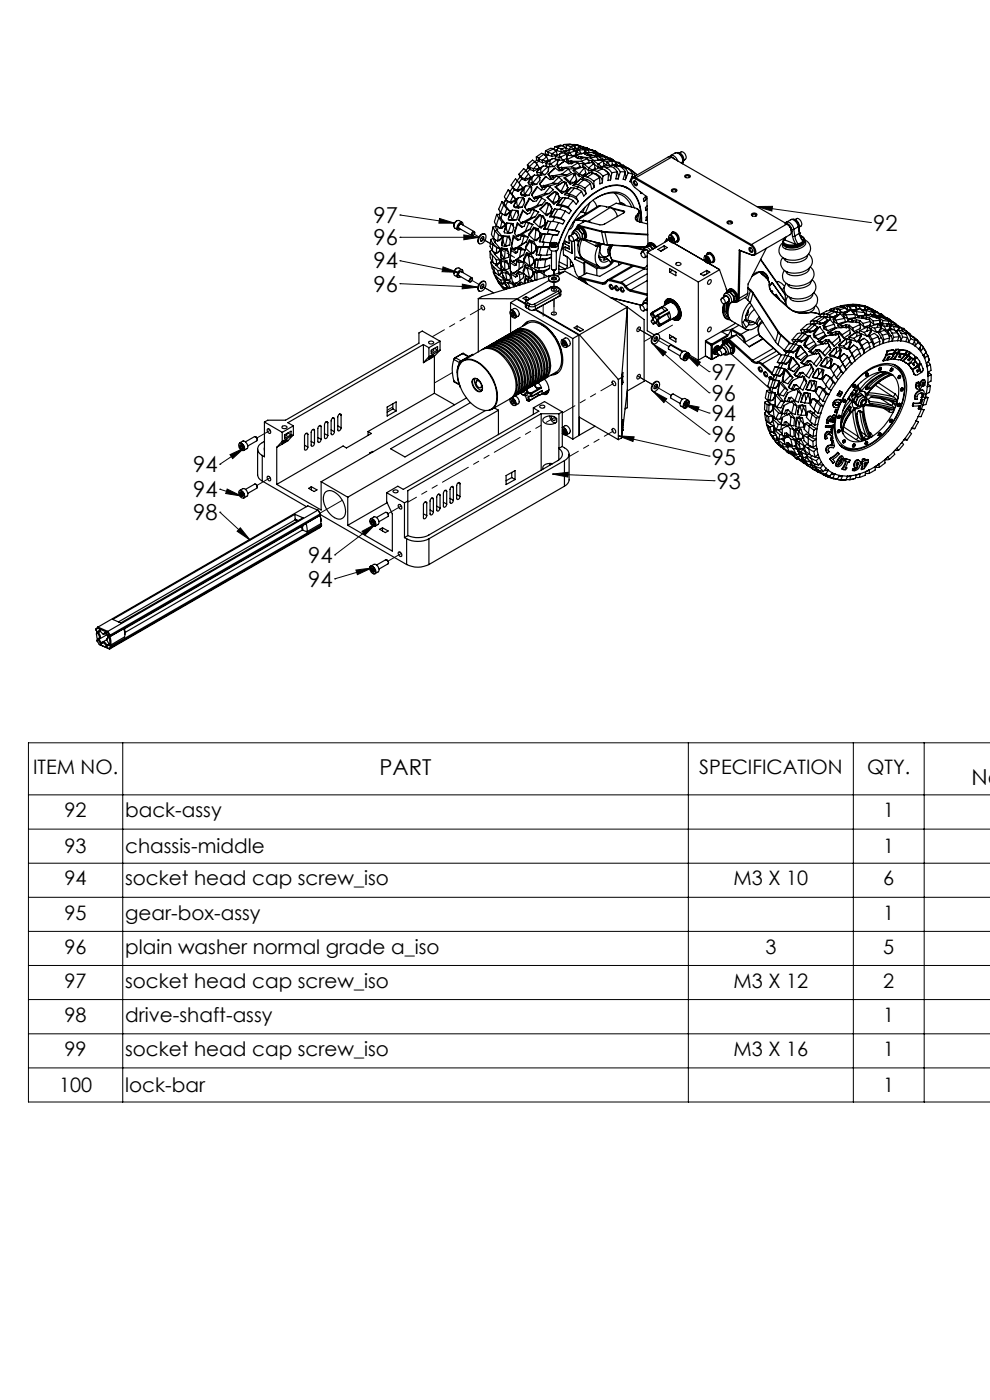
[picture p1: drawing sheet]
<svg xmlns="http://www.w3.org/2000/svg" width="210mm" height="297mm" viewBox="0 0 210 297" stroke-linecap="round" stroke-linejoin="round" font-family="sans-serif">
<defs><g id="words">
<g font-size="4.7">
<text x="79.2" y="47.3">97</text>
<text x="79.2" y="52">96</text>
<text x="185.2" y="48.9">92</text>
<text x="79.2" y="56.9">94</text>
<text x="79.2" y="61.9">96</text>
<text x="151" y="80.6">97</text>
<text x="151" y="85.1">96</text>
<text x="151" y="89.4">94</text>
<text x="151" y="93.9">96</text>
<text x="41" y="100.2">94</text>
<text x="151" y="98.6">95</text>
<text x="41" y="105.5">94</text>
<text x="152" y="103.8">93</text>
<text x="41" y="110.3">98</text>
<text x="65.4" y="119.4">94</text>
<text x="65.4" y="124.5">94</text>
<text x="80.5" y="164.3">PART</text>
<text x="206.1" y="166.6">Na</text>
</g>
<g font-size="4.2">
<text x="7" y="164.2">ITEM NO.</text>
<text x="148.3" y="164.2">SPECIFICATION</text>
<text x="184" y="164.2">QTY.</text>
<text x="13.7" y="173.4">92</text>
<text x="26.5" y="173.4">back-assy</text>
<text x="187.4" y="173.4">1</text>
<text x="13.7" y="181">93</text>
<text x="26.5" y="181">chassis-middle</text>
<text x="187.4" y="181">1</text>
<text x="13.7" y="187.8">94</text>
<text x="26.5" y="187.8">socket head cap screw_iso</text>
<text x="155.6" y="187.8">M3 X 10</text>
<text x="187.4" y="187.8">6</text>
<text x="13.7" y="195.1">95</text>
<text x="26.5" y="195.1">gear-box-assy</text>
<text x="187.4" y="195.1">1</text>
<text x="13.7" y="202.3">96</text>
<text x="26.5" y="202.3">plain washer normal grade a_iso</text>
<text x="162.4" y="202.3">3</text>
<text x="187.4" y="202.3">5</text>
<text x="13.7" y="209.6">97</text>
<text x="26.5" y="209.6">socket head cap screw_iso</text>
<text x="155.6" y="209.6">M3 X 12</text>
<text x="187.4" y="209.6">2</text>
<text x="13.7" y="216.8">98</text>
<text x="26.5" y="216.8">drive-shaft-assy</text>
<text x="187.4" y="216.8">1</text>
<text x="13.7" y="224">99</text>
<text x="26.5" y="224">socket head cap screw_iso</text>
<text x="155.6" y="224">M3 X 16</text>
<text x="187.4" y="224">1</text>
<text x="12.5" y="231.7">100</text>
<text x="26.5" y="231.7">lock-bar</text>
<text x="187.4" y="231.7">1</text>
</g>
</g></defs>
<g fill="none" stroke="#000" stroke-width=".21">
<path d="M84.8 45.6h.1M84.8 50.3h.1M84.8 55.3h.1M84.8 45.6l11.6 1.7M84.8 50.3h16.9M84.8 55.3l12.3 2.5M93.2 46.4l3.2 .9h-3.3zM94 56.6l3.1 1.2-3.3-.2zM98.4 49.8l3.3 .5-3.3 .6zM160.5 43.8h3.4l-.2 1zM160.5 43.8l24.1 3.4M184.6 47.2h.1"/>
<path d="M84.8 60.2h.1M84.8 60.2l16.6 .7M98.1 60.3l3.3 .6-3.4 .4zM138.5 73l2.8 1.7-.6 .8zM138.5 73l11.9 10.3M145.6 75.3l3 1.5-.6 .9zM145.6 75.3l4.8 3.5M150.4 78.8h.1M46.6 98.5h.1M48.8 96.4l3-1.4-2.4 2.3zM51.8 95l-5.2 3.5M131.2 92.5l3.3 .2-.2 1z"/>
<path d="M131.2 92.5l19.2 4.3M138.5 83l2.9 1.6-.6 .8zM138.5 83l11.9 9.1M145 85.7l3.3 .7-.3 .9zM145 85.7l5.4 1.9M150.4 83.3h.1M150.4 87.6h.1M150.4 92.1h.1M150.4 96.8h.1M46.6 103.8h.1M46.6 108.7h.1M46.6 103.8l4.6 1.4"/>
<path d="M46.6 108.7l6.5 5.9M48.2 103.7l3 1.5-3.3-.5zM51 112l2.1 2.6-2.8-1.9zM71 117.7h.1M76.8 112.7l2.9-1.6-2.3 2.4zM79.7 111.1l-8.7 6.6M117.2 100.6l3.3-.4v1zM117.2 100.6l34.3 1.4M151.5 102h.1M71 122.8h.1M75.5 120.9l3.3-.4-3 1.4zM78.8 120.5l-7.8 2.3"/>
<path d="M26 157.6v76.2M146 157.6v76.2M181 157.6v76.2M196 157.6v76.2M210.1 157.6h-204.1v76.2h204.1M6 168.6h204.1M6 175.9h204.1M6 183.1h204.1M6 190.4h204.1M6 197.6h204.1M6 204.8h204.1M6 212.1h204.1"/>
<path d="M6 219.3h204.1M6 226.6h204.1"/>
</g>
<path d="M160.5 43.8h3.4l-.2 1zM145.6 75.3l3 1.5-.6 .9zM138.5 73l2.8 1.7-.6 .8zM145 85.7l3.3 .7-.3 .9zM138.5 83l2.9 1.6-.6 .8zM131.2 92.5l3.3 .2-.2 1zM117.2 100.6l3.3-.4v1zM93.2 46.4l3.2 .9h-3.3zM98.4 49.8l3.3 .5-3.3 .6zM94 56.6l3.1 1.2-3.3-.2zM98.1 60.3l3.3 .6-3.4 .4zM76.8 112.7l2.9-1.6-2.3 2.4zM75.5 120.9l3.3-.4-3 1.4zM48.8 96.4l3-1.4-2.4 2.3zM48.2 103.7l3 1.5-3.3-.5zM51 112l2.1 2.6-2.8-1.9z" fill="#000"/>
<g fill="none" stroke="#000" stroke-width=".25">
<path d="M108.8 39.7l-.6 .9M108.8 39.8l.1 .2M109.7 38.4l-.9 1.4M109.7 38.4l-.3-.5-.6 .8-.4 .6 .4 .5M109.7 38.4l.6 .7M110.1 37l.4 .5M110.1 37l.2 .5M110.3 37.5l-.6 .8M110.3 37.5l.4 .4M110.3 39.1l-.6 1.2M110.3 39.1l.5 .7M110.5 37.5l.1 .1"/>
<path d="M110.6 37.6l.7 .3M110.6 37.6l.2 .4M110.7 37.9l-.6 .9M110.7 37.9l.1 .1M110.8 38l.7 .3M110.8 39.8l-.1 .3M110.8 39.8l-.2 .3M111.3 37.9l.2 .4M111.3 37.9h.1M111.5 36.2l-1 1.3M111.5 36.2l-.4-.4-1 1.2M111.5 36.2l.6 .7"/>
<path d="M111.5 39.4l-.4 .7M111.5 39.4l1 .1M111.5 39.4l-.3 .2-.7 1.4M111.9 35l.1 .6 .4 .3M111.9 35l.4 .3M112 35.6l-.5 .6M112 38.8l.3 .4h.7M112 38.8h.8M112.1 38.6l-.1 .2M112.1 36.9l-.8 1M112.1 36.9l.4 .6M112.3 37.9l-.8 .4"/>
<path d="M112.3 37.8l-1 .1M112.3 37.8v.1M112.3 35.3l.1 .2M112.4 35.5l.7 .3M112.4 35.5l.1 .5M112.4 35.9l-.6 .6M112.4 35.9l.1 .1M112.5 36l.7 .3M112.5 39.5l-1.2 1.7M112.5 39.5h.1M112.5 37.6l-.2 .3M112.5 37.5l-.2 .3"/>
<path d="M112.5 37.5v.1M112.6 39.5l.2 .3-.1 .7M112.6 39.5l.1 1M112.8 38.8l.2 .4M112.8 37.7l.2 1.1M112.8 37.7l-.7 .9M113 38.8h.1M113 38.8l.8 .3M113 38.8h-.2M113.1 35.8l.1 .5M113.1 35.8h.1M113.2 35.8h.9"/>
<path d="M113.3 37.1l-.5 .6M113.3 37.1l1 .2M113.3 37.1l-.4 .4-.8 1.1M113.4 34.3l-1.1 1M113.4 34.3l-.4-.3-1.1 1M113.4 34.3l.6 .6M113.8 33.3l.4 .3M113.8 33.3v.7M113.8 34l.5 .2M113.8 39.1l-.8 .1M113.9 34l-.4 .3M113.9 36.6l.1 .4 .7 .1"/>
<path d="M113.9 36.6l.7 .1M113.9 36.4v.2M114 34.9l-.8 .9M114 34.9l.4 .7M114 39.7h-.2l-.9 1.4-.1 .3M114 39.7l-1.2 1.7M114.1 35.9l-.9 .4M114.1 35.8v.1M114.2 33.6l.1 .1M114.3 34.2l-.6 .4M114.3 34.2l.1 .1M114.3 37.3l-1.3 1.5"/>
<path d="M114.3 37.3h.1M114.3 33.7l.1 .6M114.3 33.7l.7 .3M114.4 35.6l-.3 .3M114.4 37.3l.1 .3v.7M114.4 34.3l.7 .2M114.4 37.3l.1 1M114.4 35.6l-.3 .2M114.4 39l.6 .9M114.4 39h.1M114.5 38.3l-.7 .8M114.5 39l.4 .6"/>
<path d="M114.6 36.7l.1 .4M114.6 36.7h.2M114.7 35.7l.1 1M114.7 35.7l-.8 .7M114.8 36.7h.1M114.8 36.7l.8 .4M114.9 39.6l.1 .3M115 34l.1 .5M115.1 34h-.1M115.1 34l.9 .2M115.3 35.2l.9 .1M115.3 35.2l-.6 .5"/>
<path d="M115.3 35.2l-1.4 1.2M115.3 39.3l.2 .1M115.3 39.3l-.4 .3M115.3 39.3l.1 .3M115.4 32.7l-1.2 .9M115.4 32.7l-.5-.2-1.1 .8M115.4 32.7l.6 .6M115.4 39.6l-.4 .3M115.4 39.6l.3 .1M115.5 39.4l.2 .3M115.6 37.1h-.9M115.7 32l.5 .2"/>
<path d="M115.7 32l-.1 .8M115.8 37.5l-.2 .1-1.2 1.4M115.8 34.7l.1 .5 .7 .2M115.8 37.5l-1.3 1.5M115.8 37.5l.8 .6 .7-.1 .6-.6 .6 .2M115.8 34.7l.8 .1M115.9 34.6l-.1 .1M115.9 39.6l-.2 .1M116 33.3l-.9 .7M116 33.3l.3 .7M116 34.3l-.9 .2M116 34.2v.1"/>
<path d="M116.2 32.8l-.4-.1-.3 .2M116.2 32.8l-.4 .3M116.2 32.8l.1 .1M116.2 32.2l.1 .1M116.2 35.3l.1 .1M116.2 35.3l-1.4 1.4M116.3 34l-.3 .3M116.3 36.9l.5 .9M116.3 32.9l.7 .3M116.3 36.9h.1M116.3 34l-.3 .2M116.3 36.4l-.7 .7"/>
<path d="M116.3 35.4v1M116.3 39.5h-.3l-.5 .7-.7 .1-.8-.6M116.3 39.5l.4 .2M116.3 32.3v.6M116.3 32.3l.8 .3M116.4 36.9l.3 .5M116.6 34.8h.2M116.6 34.8v.6M116.7 39.7l.7 .5-.8 .8M116.7 39.7l-1.2 1.4M116.7 34l.1 .8M116.7 37.4l.1 .4"/>
<path d="M116.7 34l-.8 .6M116.8 34.8h.1M116.8 34.8l.7 .5M117.1 32.6h.1M117.1 32.6l-.1 .6M117.1 32.6l.8 .3M117.2 37.2l.2 .1M117.2 37.2l-.5 .2M117.2 37.2v.4M117.2 37.6l-.4 .2M117.2 37.6l.3 .1M117.3 33.6l1 .2"/>
<path d="M117.3 33.6l-.6 .4M117.3 33.6l-1.4 1M117.3 38.8l-1.8 .6M117.3 38.8l1 .1M117.4 31.6l-1.2 .6M117.4 31.6a1.9 1.9 0 0 0-1.7 .4M117.4 31.6l.6 .5M117.4 37.3l.1 .4M117.5 35.3l-.9 .1M117.7 31.1l.5 .2M117.7 31.1l-.2 .6M117.7 37.6l-.2 .1"/>
<path d="M117.7 31.8l.4 .1M117.8 35.7l-1.5 1.2M117.8 39.6l1.4 1.4M117.8 35.7l-1.4 1.2M117.8 35.7l.8 .5h.6l.7-.5 .6 .2M117.8 31.1h-.1M117.8 33.2l.8 .2M117.8 33.2v.5M117.9 33l-.9 .2M117.9 39.6l1.1 1M117.9 39.6h-.1M117.9 32.9v.1"/>
<path d="M118 32.1l.2 .7M118 32.1l-.9 .5M118.1 31.9l-.2 .1M118.1 31.9l.1 .1M118.2 32l.8 .2M118.2 31.3l.1 .1M118.2 34.8l-.7 .5M118.2 32.8l-.3 .2M118.2 35.2l.5 .9M118.2 32.8l-.3 .1M118.3 33.8v.1M118.3 33.8l-1.5 1"/>
<path d="M118.3 33.9l-.1 .9M118.3 33.9l.3 .1M118.3 38.9l-2 .6M118.3 31.4l-.1 .6M118.3 31.4l.8 .2M118.4 35.2l.3 .4M118.4 35.2h-.2M118.5 37.6l.7 .6-.9 .7M118.5 37.6l-1.2 1.2M118.6 34h.9M118.6 33.4v.6M118.6 33.4h.2"/>
<path d="M118.7 35.6v.5M118.7 32.7l.1 .7M118.7 32.7l-.9 .5M118.8 33.4h.1M118.8 30.8l.5 .1M118.8 33.4l.7 .6M118.9 30.8l-1.1 .3M119.1 31.6l-.1 .6M119.1 31.6h.1M119.1 31.6l.8 .5M119.1 35.5l.3 .1M119.1 35.5l-.4 .1"/>
<path d="M119.1 35.5l.1 .4M119.2 35.9l-.5 .2M119.2 35.9l.2 .1M119.2 36.9l-1.8 .4M119.2 36.9l1 .2M119.3 30.9l-1.1 .4M119.3 30.9l.7 .4M119.4 36h.1M119.4 35.6v.4M119.6 38.6l-1.8 1M119.6 38.6l-1.7 1M119.6 38.6h.1"/>
<path d="M119.7 38.6l.1 .4M119.7 38.6l.3 .1M119.7 30.7h1.5M119.8 34.2l-1.6 1M119.8 34.2l-1.4 1M119.8 34.2l.8 .5h.6l.8-.4 .6 .3M119.8 37.6l-.2 .1 1.4 1.4M119.8 39l-.8 1.6M119.8 37.6l1.1 1M119.8 32.2l.8 .1M119.8 32.2v.4M119.9 32.2h-.9"/>
<path d="M120 31.4h.1M120 31.3l-.9 .3M120 31.3l.2 .7M120 38.7l.4 1.2M120 38.7l-.2 .3M120 38.7l.4 1.1M120 38.7h.1M120.1 31.4l.7 .3M120.1 30.8l-.6-.1v.3M120.1 30.8h.2M120.2 33.6l-.7 .4M120.2 37.1l-1.8 .4"/>
<path d="M120.3 32.7l-1.5 .7M120.3 32.7v.1M120.3 32.7l-1-.3-.6 .3M120.3 30.8l-.2 .6M120.3 30.8l.7 .3M120.3 32.9h.2M120.3 32.8l-.1 .8M120.4 33.8l-.2 .3 .4 .6M120.4 33.8l.3 .4M120.4 39.9l-.3 .7M120.4 39.8l-.3 .8M120.4 39.8v.1"/>
<path d="M120.5 32.9l.9 .2M120.5 35.9l.6 .7-.9 .5M120.5 35.9l-1.3 1M120.6 32.3l-.1 .6M120.6 32.3l.2 .1M120.7 34.2l-.1 .5M120.7 31.8l.1 .6M120.7 31.8l-.9 .4M120.7 31.8l.5-.1 1 .3M120.8 32.4h.1M120.8 31.7h.3M120.8 32.4l.6 .7"/>
<path d="M120.9 38.6l.1 .5M120.9 38.6l1 .1M120.9 38.6h.1M121 31.1l-.2 .6M121 31.1h.1M121.1 31.1l.6 .6M121.1 34.6l-.5 .1M121.1 34.1l.3 .1M121.1 34.1l-.4 .1M121.1 34.1v.5M121.2 39.8l-1.1 1.2M121.2 39.8l.6 .1"/>
<path d="M121.2 39.8l-1.5 1.5M121.2 30.7l-1.1 .1M121.2 35.4l-1.8 .2M121.2 35.4l1 .3M121.2 30.7l.7 .3M121.4 34.2v.5l-.3-.1M121.4 34.2h1.9M121.5 31.7l.2 .1M121.6 39.4l1.1 .2M121.6 39.3v.1M121.6 36.8l-1.8 .8M121.6 36.8l.2 .4"/>
<path d="M121.6 36.8l.4 .2M121.7 31.8h.1M121.7 30.7l1.1 .2M121.7 31.7h.1M121.7 31.7v.1M121.8 36l-.2 .2 1.3 1.3M121.8 37.2l-.9 1.4M121.8 36l1 .9M121.8 31.5l-.1 .3M121.8 31.5l.8 .3M121.8 39.9l.6 .1 1 .6M121.8 39.9l-1.1 1.3"/>
<path d="M121.9 38.7l-.9 .4M121.9 38.7h.1M121.9 31l-.8 .1M121.9 31l.1 .5M122 30.7l1.6 .4M122 30.7h-.7M122 31.4l.1 .1M122 30.7l.1 .1M122 39l-.4 .3M122 39l.6 .2M122 37l-.2 .2M122 37l.3 1.1"/>
<path d="M122.1 30.8l-.2 .4M122.1 30.8l.7 .2M122.1 32.8l-.7 .3M122.2 35.7l-1.6 .2M122.2 32.3l.2 .1M122.2 32l-1.4 .4M122.2 32l.1 .1M122.3 32.1l-.2 .7M122.3 38.1l-.4 .6M122.3 38.1h.1M122.4 32.4l.9 .2M122.4 32.9l-.3 .3 .3 .3"/>
<path d="M122.4 32.9l.3 .3M122.4 32.9l1.4-.4 .8 .5 .7 .1M122.6 34.6l.5 .7-.9 .4M122.6 39.2l1.4 .7M122.6 34.6l-1.4 .8M122.6 31.8l-.2 .6M122.6 31.8h.2M122.7 39.6a2.6 2.6 0 0 1 1.6 1.5M122.7 31.4l.1 .4M122.7 39.6l-.3 .3M122.7 34.7h1.4M122.7 31.4l-.9 .1"/>
<path d="M122.7 31.4h.5l.9 .4M122.7 33.2h.5M122.7 33.2v.4M122.8 31.8h.1M122.8 31.8l.5 .8M122.8 36.9h.1M122.8 36.9l.1 .6M122.8 36.9l1 .3M122.8 31l-.1 .4M122.8 31h.1M122.9 31l.3 .4M122.9 31l.7 .1"/>
<path d="M123.1 38l-1.1 1M123.1 38l.7 .2M123.1 38l-1.5 1.3M123.2 33.2l.2 .1M123.2 33.2l-.1 .5M123.3 34.2l.8 .5M123.4 33.3l1.8 .2M123.4 33.3l-.1 .4M123.5 37.7l1.1 .4M123.6 32.6h-.3M123.6 31.1h.2M123.6 35.4h.1"/>
<path d="M123.6 35.4l-1.8 .6M123.6 31.1l.1 .4M123.7 35.4l.1 .4M123.7 35.4l.3 .2M123.7 31.4l-.1 .2M123.7 31.4l.8 .3M123.7 31.4l.8 .1M123.8 31.1l.7 .3M123.8 31.1l-.2 .2M123.8 38.2l-1.2 1M123.8 38.2l.5 .1 .9 .6M123.8 37.2h.1"/>
<path d="M123.8 32.5h.2M123.8 37.2l-.9 .3M123.8 35.8l-1 1.1M123.9 34.8l-.4 .3 1.3 1.1M123.9 34.8l1 .8M124 35.6h.1M124 35.6l-.2 .2M124 35.6l.2 1.1M124 39.9l.3 1.2M124.1 32.2l.1 .1M124.1 31.8l.1 .1M124.1 31.8h-1.3"/>
<path d="M124.2 31.9l-.2 .6M124.2 32.3l.4 .1M124.2 36.7l-.4 .5M124.2 36.7h.1M124.4 32.4l.3 .3M124.4 32.4l1.3-.1 .8 .5M124.4 32.4l-.4 .3M124.5 31.7l-.3 .6M124.5 31.7h.2M124.5 31.5l.2 .2M124.5 31.5l1.4 .5M124.5 31.4v.1"/>
<path d="M124.5 31.4h.1M124.6 38.1a2.14 2.14 0 0 1 1.4 1.7M124.6 37.6l1.3 .8M124.6 38.1l-.2 .1M124.6 37.6l-.6-.2-.5 .3M124.6 31.4v.1M124.6 31.4l.3 .2M124.6 33.7l.5 .8-1 .2M124.6 33.7l-.6-.3-.7 .3-.7-.1-.8-.5-1.4 .7M124.6 33.7l-1.3 .5M124.7 31.7h.1M124.7 31.7l.3 .7"/>
<path d="M124.7 31.7l1.2 .3M124.7 32.7l.4 .1M124.7 32.7l-.1 .3M124.8 34l1 .1M124.9 35.7l-.1 .5M124.9 35.7l.9 .4M124.9 35.6v.1M125.1 36.6l.7 .2M125.1 36.6l-1.6 1.1M125.1 36.6l-.8 .5M125.1 32.8h.2M125.1 32.8l-.1 .3"/>
<path d="M125.2 38.9l-1.2 1M125.2 38.9l.3 1.2 .5-.3M125.2 33.5l.7 .5M125.3 32.8l.6 .2M125.3 32.8v.3M125.4 31.7l1 .4M125.4 31.7l.8 .3M125.4 31.7v.1M125.7 34.5l-1.8 .3M125.7 34.5h.1M125.7 34.5l.2 .3M125.7 34.5l.3 .2"/>
<path d="M125.8 36.1l-1 .1M125.8 36.1h.1M125.8 36.8l-1.2 .8M125.8 36.8l.5 .2 .9 .7M125.8 34l-.3 .3 .2 .2M125.8 34l1.1 .8M125.9 34.8l-1 .8M125.9 32l-.1 .5M125.9 38.4l.1 1.4M125.9 33l-.6 .1M125.9 33l.7 .3M125.9 33l1.2 .3"/>
<path d="M126 36.1l-.6 .4 1.1 .4M126 36.1l.6 .3M126 34.8l.8 .6M126 34.7l-.1 .1M126 34.7l.2 1M126.2 32.4l.3 .2M126.2 32.4l1.2 .3 .8 .4M126.2 32.4l-.2 .2M126.2 32l-.3 .5M126.2 32l.2 .1M126.2 35.7l-.4 .4M126.4 32.1h.1"/>
<path d="M126.4 32.1l.1 .4M126.4 32.1l.9 .6M126.5 36.9a1.91 1.91 0 0 1 1.3 1.9M126.5 36.9l-.2 .1M126.5 32.8l.6 .2M126.5 32.6l.5 .2M126.5 32.6v.2M126.6 36.4l.7 .4 .6 .6M126.6 33.3l-1.4 .2M126.6 33.3l.3 .7M126.8 33.7l.7 .2M126.8 35.4h.9"/>
<path d="M126.9 34.8h.1M126.9 34.8l.8 .6M126.9 34.8l-.1 .6M127 32.8l.2 .1M127 32.8l-.1 .1M127.1 33.3l.6 .5M127.1 33l.7 .1 .6 .2M127.1 33.3h1.3M127.2 37.7l-1.3 .7M127.2 37.7v1.3l.6-.2M127.2 32.9l.4 .1M127.2 32.9l-.1 .1"/>
<path d="M127.6 34h-1.8M127.6 34h.1M127.7 34l.1 .3M127.7 34l.3 .2M127.8 35.8l.5 .3 .8 .8M127.8 35.8l-1.2 .6M127.8 35.8l-.7-.2-1.1 .5M127.8 33.8l-.4 .2M127.8 33.8l1 .6M127.8 33.8l1.7 .2M127.8 32.9l.4 .2M127.8 34.3l-.9 .5"/>
<path d="M127.9 37.4l-.1 1.4M128 35.3a2.21 2.21 0 0 1 2.9 1.2M128 34.2h.1M128 35.3l-.6 .4M128 35.3l.6 .3M128 34.2l-.2 .1M128 34.2l.1 1M128.1 34.6l.5 .4M128.1 35.2l-.4 .2M128.2 33.1l.6 .3M128.2 33.1h.1M128.2 33.1l.4 .2"/>
<path d="M128.4 33.3l.2 .6M128.4 33.3l.5 .2M128.4 36.2a1.75 1.75 0 0 1 1.1 2M128.6 35.6l.7 .4 .5 .7M128.6 35l.3 .1M128.6 33.3l.3 .1M128.6 33.3h.1M128.8 34.4h.1M128.8 34.4l.7 .8M128.8 34.4l-.2 .6M128.8 33.4l1.2 .5M128.8 33.4h.1"/>
<path d="M128.9 33.5l.3 .4M128.9 33.5l1.1 .4M129.1 36.9l-1.2 .5M129.1 36.9l-.1 1.4 .5-.1M129.5 34l.2 .2M129.5 34l.3 .2M129.5 33.9l-.1 .1M129.5 33.9l1.1 .6M129.5 33.9l1.7 .6M129.7 34.2h.1M129.7 34.2l-.9 .2M129.7 35.3l-1.1 .3"/>
<path d="M129.8 36.7l-.3 1.5M129.8 34.2h.1M129.8 34.2l.1 .8M129.9 34.8l.3 .2M129.9 35l-.5 .2M129.9 35l.6 .3M129.9 35h1.1M130 33.9l.1 .2M130.1 34l.2 .2M130.5 35.3l.6 .5 .5 .6M130.5 35.3h1.1M130.6 34.5l-.2 .5"/>
<path d="M130.6 34.5l.3 .5M130.6 34.5h.1M130.6 34.5l.8 .1M130.9 36.5l-1.1 .2M130.9 36.5l-.3 1.5h.5M131 36.5l.2 1-.1 .5M131 35l.6 .3M131.2 34.5h.1M131.2 34.5l.2 .1M131.2 34.5l.3 .1M131.4 34.6h.1M131.5 34.6v.6"/>
<path d="M131.5 34.7l.7 .4M131.6 35.3l.4 .3 .6 .9M131.6 36.4l1 .1M131.6 36.4l-.5 1.6M131.7 35.1l-.3 .1M131.7 35.1l.5 .3M131.7 35.1l1.5 .6M131.9 39.4l1 .4M132.2 35.4l.7 .5 .3 .8M132.2 35.4l1 .3M132.2 35.1h.1M132.2 35.1l.8 .5"/>
<path d="M132.3 35.1l-.1 .1M132.3 35.1v.2M132.6 39.6l.5 .4M132.6 36.8l.2 .4-.2 .9M132.6 36.5l-.4 1.5 .4 .1M133.2 35.7l.5 .4 .5 .9M133.2 36.7l1 .3M133.2 36.7l-.6 1.4M133.3 35.7h-.1M133.3 35.7l.5 .4M133.3 35.7l.3 .2M133.6 35.9l.1 .1"/>
<path d="M133.8 36.1l1.3 1M133.8 36.1l.6 .5 .4 .7M134.1 37.4l.1 .3M134.2 37l-.6 1.5 .4 .2M134.5 38.4a.67 .67 0 0 1 .5 1 .69 .69 0 0 1-.5-1zM134.8 37.9l-.6-.1a1.24 1.24 0 0 0 .4 2l2.6 2 .2 9.9M134.8 37.9l24.5 14.2M134.8 37.3l-.1 .1M134.8 37.3h.1M134.8 38.4a.34 .34 0 0 0-.2 .5 .34 .34 0 0 0 .5 .1M134.9 37.7a.62 .62 0 0 0-.8 0 .62 .62 0 0 0-.2 .7M134.9 37.7l-.1 .2"/>
<path d="M134.9 37.7l24.5 14.2M142 33.2l.3-.2a1.34 1.34 0 0 1 1.5 1.2M142.2 33.3l.5 .1 .4 .4M142.4 33.4l-.7-.1-7.5 4.4M142.4 33.4l-7.5 4.3M142.4 33.4l24.5 14.1M143.2 32.5a1.49 1.49 0 0 1 1.7 1.7M143.2 32.5a1.65 1.65 0 0 1 1.6 1.8M143.2 32.5l-.9 .5M143.7 32.4a1.37 1.37 0 0 1 1.2 2M143.9 32.4l.8 .7 .2 1.1M144.1 32.4l.4-.2a1.04 1.04 0 0 1 .9 1.6l-.3 .2"/>
<path d="M144.8 34.3l-.3 .2M144.8 34.3l-.1 .4M144.9 34.2l-.1 .1M144.9 34.2l-.1 .5M145.3 37.2a.64 .64 0 0 1 .6-.2 .64 .64 0 0 1 .5 .5 .63 .63 0 0 1-.7 .3 .63 .63 0 0 1-.4-.6zM145.5 37.7l-.1-.1a.39 .39 0 0 1 .4-.3 .39 .39 0 0 1 .4 .4M96.3 58l.1 .5 .7 .3M96.9 46.8l-.5 .5-.1 .6M96.9 56.9l-.5 .5-.1 .6M97.9 47.6a.51 .51 0 0 0-.6 .2 .51 .51 0 0 0 .1 .7M97.9 57.7a.49 .49 0 0 0-.6 .2 .49 .49 0 0 0 .1 .6M98 47.2l-.6-.4a1.06 1.06 0 0 0-1 1.6l.7 .4"/>
<path d="M98 57.3l-.7-.5a1.16 1.16 0 0 0-1 1.2M98.2 47.8l-.1-.5a.99 .99 0 0 0-1 .4 .99 .99 0 0 0 0 1.1l.6-.2M98.2 57.8l-.1-.5a1.01 1.01 0 0 0-1 .4 1.01 1.01 0 0 0 0 1.1l.6-.1M99.8 59.2l.2-.1a.37 .37 0 0 1 .1 .4 .37 .37 0 0 1-.4 .2zM100.1 58.9l-2.2-1.3a.56 .56 0 0 0-.5 .9l2.2 1.3M100.2 59.2v-.2a.47 .47 0 0 0-.6 .2 .47 .47 0 0 0 .1 .6l.2-.1M100.3 49.4l.1-.1a.34 .34 0 0 1 .3 .3 .34 .34 0 0 1-.3 .3h-.2l-.1-.1zM100.6 49.1l-2.7-1.5a.58 .58 0 0 0-.5 .8l2.7 1.6M100.7 49.5v-.1a.41 .41 0 0 0-.6-.2 .41 .41 0 0 0-.1 .6l.1 .2 .3-.1M102.1 59.9a.6 .6 0 0 1 .9 0 1.5 1.5 0 0 1-1.2 1.9 1.02 1.02 0 0 1 0-1.6zM102.1 49.9a.64 .64 0 0 1 .9-.1 1.37 1.37 0 0 1-1.4 1.8 1.4 1.4 0 0 1 .5-1.7zM102.1 50.4l.3-.2a.49 .49 0 0 1 .1 .6 .49 .49 0 0 1-.6 .2z"/>
<path d="M102.5 50.2a.74 .74 0 0 1-.5 .9M102.9 59.8l-.2-.1a1.36 1.36 0 0 0-1.3 1.8l.3 .3M102.9 49.7a1.28 1.28 0 0 0-1.5 1.7l.3 .3M103.9 53.3l.6 .9M103.9 53.3l.1 1.4 .5 .9M104.1 50.8l.5 .8M104.1 50.8l-.1 1.5 .5 .9M104.1 55.6l.6 .9M104.1 55.6l.4 1.5 .5 .7M104.4 53.1l-.5 .2M104.4 55.4l-.3 .2M104.5 54.2v1.4"/>
<path d="M104.5 53.2l.8 .6M104.5 54.2l.8 .9M104.5 55.6l.9 .6M104.6 48.2l.4 .8M104.6 48.2l-.4 1.5 .5 .8M104.6 51.6l-.1 1.6M104.6 51.6l.7 .9M104.6 53.3l.4 .7M104.6 57.7l.6 1.3 .5 .7M104.6 57.7l.6 .9M104.7 56.5l.3 1.3M104.7 56.5l.9 .9"/>
<path d="M104.7 50.6l.4 .9M104.7 50.5l.8 .6M104.7 50.5l-.6 .3M104.8 57.5l-.2 .2M105 53.6v.4M105 54l1.1 1.2M105 57.8l.8 .6M105 49l-.3 1.5M105 56l.2 .2M105 49l.7 .8M105.1 51.5l1 1.2M105.1 50.9v.6"/>
<path d="M105.2 48l.3 .9M105.2 56.1v.1M105.2 56.2l1.2 1.2M105.2 48l-.6 .2M105.2 47.9v.1M105.2 58.6l.5 1.1M105.2 58.6l1 .8M105.3 55.1l.7 .1M105.3 55.1l.1 1.1M105.3 47.8l.8 .6M105.3 53.7v.1M105.3 52.5l.8 .2"/>
<path d="M105.3 52.5v1.2M105.4 45.5l.4 .7M105.4 45.5l-.5 1.6 .4 .7M105.4 56.2h.1M105.4 45.5h.5M105.4 59.4l.7 .9M105.5 48.9l1 1.2M105.5 51.1h.1M105.6 57.4h.7M105.6 57.4l.2 1M105.6 59.8l.8 1.1M105.7 48.2l-.2 .7"/>
<path d="M105.7 49.8l.7 .4M105.7 49.8l-.1 1.3M105.7 59.7l.9 .6M105.8 46.2l-.5 1.6M105.8 46.2l.7 .9M105.8 58.4h.1M105.9 58.3l.9 .9M105.9 45.5l.3 .8M106 53.1l-.7 .6M106 55.2v.3M106 55.5l-.6 .7M106.1 55.2v.3"/>
<path d="M106.1 52.7h.1M106.1 52.7l-.1 .4M106.1 55.2h-.1M106.1 52.7v.4M106.1 45l-.2 .5M106.1 53.1l-.4 .4-.4 .3M106.1 55.5l-.3 .4-.4 .3M106.1 48.4h.1M106.1 53.1h-.1M106.1 55.5h-.1M106.2 59.4h.8l.1 .2M106.2 59.4l.4 .9"/>
<path d="M106.2 45.1l.8 .5M106.2 46.3l1 1.2M106.2 54.5l.1 .3 .7 .1M106.3 55.1v1M106.3 55.1v.4l.7 .1M106.3 55.1h.1M106.3 55.6v1.4M106.3 53.6l.7 1.3M106.3 56.1l.8 1.2M106.3 55.1l1.2 .2M106.3 53.6l-.1 .9M106.3 56.1v.9"/>
<path d="M106.3 52.6h.1M106.3 52.6l1.3 .2M106.3 52.6l.1 .3M106.3 52.6l-.1 1.9M106.3 57l.1 .2 .7 .1M106.3 57.4l.1 .3M106.4 52.9l-.1 .7M106.4 52.9h.8M106.4 50.5l-.8 .6M106.4 50.5h.1M106.4 57.4l.1 .3M106.4 57.4h-.1"/>
<path d="M106.4 57.7l-.6 .7M106.4 51.9l.1 .2 .6 .1 1-.2M106.4 50.5l-.5 .5-.4 .1M106.4 50.2v.3M106.5 42.8l.4 .7M106.5 42.8l-.7 1.6 .4 .7M106.5 57.7l-.7 .7M106.5 42.8l.5 .2M106.5 47.1l-.4 1.3M106.5 47.1l.6 .4M106.5 57.7h-.1M106.5 50.1l-.1 .4"/>
<path d="M106.5 50.1l-.1 .1M106.5 45.4l-.3 .9M106.5 57.8l.1 .6M106.5 57.8l.7 .1M106.6 50.9l.6 1.3M106.6 58.4l1 1.1M106.6 50.9l-.2 1M106.6 58.4l.2 .8M106.7 50l1.4 .1M106.7 50l.1 .2M106.7 50l-.3 1.9M106.8 50.2h.8"/>
<path d="M106.8 50.2l-.2 .7M106.8 59.2l.1 .2 .7 .1M106.9 43.5l-.7 1.6M106.9 43.5l.6 .8M107 43l.3-.7-.3 .7M107 43l.2 .7M107 49.1v.3l.6 .1M107 54.9h.1M107 47.9l-.9 .5M107 47.9h.1M107 59.4l.1 .2M107 45.6h.1"/>
<path d="M107 55.6l.1 1.7M107.1 47.9l-.6 .5h-.4M107.1 59.6l-.5 .7M107.1 57.3h.1M107.1 59.4v.5M107.1 59.9l.7 .1M107.1 59.9l.2 .5M107.1 59.6h.1M107.1 47.5l-.1 .4M107.1 47.5h.1M107.1 55.5l-.1 .1M107.1 55.5l.7 .6"/>
<path d="M107.2 47.5l-.1 .4M107.2 52.9l-.2 2M107.2 52.2h.1M107.2 43.7l1 1.1M107.2 52.9h.1M107.2 52.9l.7 .7M107.2 57.9l.4 1.6M107.3 48.1l.5 1.3M107.3 48.1l-.3 1M107.3 57.9h-.1M107.3 57.9l.8 .4M107.4 42.4l.1 .2"/>
<path d="M107.4 47.3l.2 .1M107.4 47.3h.1M107.4 47.3l-.4 1.8M107.5 47.3l1.3 .1M107.5 42.6l1 .5M107.5 55.3l.3 .8M107.5 44.3l-.5 1.3M107.5 44.3l.6 .5M107.5 42.6l.7 .3M107.5 55.3l-.4 .2M107.6 59.5h.1M107.6 47.4h.8"/>
<path d="M107.6 47.4l-.3 .7M107.6 52.8l.3 .8M107.6 52.8l-.4 .1M107.6 50.2l-.4 2M107.6 50.2h.1M107.7 57.6l.4 .7M107.7 57.6l-1.2-.3v.5M107.7 59.5l.5 .2M107.7 57.6l-.4 .3M107.7 42.7l-.5 1M107.7 50.2l.6 .8M107.8 49.4h.1"/>
<path d="M107.8 49.4l-.2 .1M107.8 40.3l.4 .5M107.8 40.3l-.8 1.4 .4 .7M107.8 40.3l.4 .3M107.8 56.1l.1 .9-.8 .3M107.8 46.6l1.1 .2M107.8 46.6l.7 .1M107.8 46.4v.2M107.9 53.6v1l-.9 .3M107.9 45.2l-.9 .4M107.9 45.2h.1M108 45.2l-.6 .6-.4-.2"/>
<path d="M108.1 50.1l.2 .9M108.1 50.1l-.4 .1M108.1 58.3l.2 .8-.7 .4M108.1 52l-.9 .2M108.1 44.8l-.2 .4M108.1 44.8h.1M108.2 44.8l-.2 .4M108.2 55.2l.1 2.3M108.2 42.9l.3 .2M108.2 55.2l1.3 .9M108.2 55.2v.5M108.2 40.8l-.8 1.6"/>
<path d="M108.2 59.7l.5 .6M108.2 40.8l.6 .8M108.2 59.7l-.3 .3M108.2 40.6l.3 .5M108.2 55l.6 .6M108.2 55.7l.1 1.8M108.2 55.7l.9 .6M108.2 42.9h.1M108.3 51l-.2 1M108.3 57.5l.6 .6M108.3 45.3l.4 1.3M108.3 45.3l-.5 1.1"/>
<path d="M108.4 52.6l-.2 2.4M108.4 52.6l1.2 .9M108.4 52.6v.5M108.4 58.1l.3 1.6 .6 .6M108.4 58.1l.9 .6M108.4 53.1l-.2 1.9M108.4 53.1l.9 .6M108.4 47.4h.1M108.4 47.4l-.6 2M108.5 57.6l-.2-.1 .1 .6M108.5 52.3l.5 .6M108.5 47.4l.5 .9"/>
<path d="M108.5 46.7l.4 .1M108.5 47.4h.3M108.5 41.1l.9 1.1M108.7 46.6h.1M108.7 44.6l-.4 .7M108.7 44.6l.8 .1M108.7 46.6l-.2 .1M108.7 44.6l-.3 .1-.6 1.7M108.7 49.3l-1.1 .2M108.7 49.3l-.9 .1M108.8 41.6l.6 .6M108.8 41.6l-.6 1.3"/>
<path d="M108.8 59.8l.1 .5M108.8 47.4l.2 .9M108.9 49.9l-.4 2.4M108.9 49.9l1.2 1M108.9 49.9v.4M108.9 40l.3 .3 .7 .3M108.9 50.3l-.4 2M108.9 40l.7 .3M109 48.3l-.3 1M109 58l.6 .5-.3 .2M109 43.8l.3 .3h.7M109 43.8l.7 .1"/>
<path d="M109 43.6v.2M109.1 40.2l-.6 .9M109.1 49.5l.5 .7M109.1 55.3h-.1l-.2 .3M109.1 42.5l-.9 .4M109.1 42.5l.1 .1M109.2 57.8h-.2l-.1 .3M109.2 55.3l-.4 .3M109.2 42.6l-.7 .5M109.3 57.8l-.4 .3M109.4 42.2l-.3 .3M109.4 42.2l-.2 .4"/>
<path d="M109.5 52.6h-.2l-.3 .3M109.5 56.1l-.4 .2M109.5 52.6l-.1 .2-.4 .1M109.5 44.7l-.8 1.9M109.5 44.7h.1M109.6 42.6l.3 1.3M109.6 56.1h-.1M109.6 42.6l-.6 1M109.6 55.5l-.1 .7-.4 .1M109.6 55.5h.2M109.6 46.6l-.7 .2M109.6 58l.1 .7h-.4"/>
<path d="M109.6 46.6h-.9M109.6 40.3h.1M109.6 40.3l.3 .3M109.6 58h.2M109.6 44.7l.3 .1 .1 .8M109.6 44.7l.4 .9M109.6 53.5l-.3 .2M109.7 43.9l.3 .2M109.7 47.3l-.6 2.2M109.7 47.3l1.1 .8M109.7 47.3l.1 .3M109.8 53.5h-.2"/>
<path d="M109.8 47.6l-.7 1.9M109.8 55.5l.3 .2M109.8 58l.4 .2M109.9 43.9h.1M109.9 43.9l.9 .1M109.9 43.9h-.2M109.9 52.8l-.2 .7-.4 .2M109.9 52.8h.2M110 45.6l-.4 1M110 41.9l-.4 .7M110 41.9l.9 .1M110 41.9l-.6 .7-.4 1"/>
<path d="M110.1 46.7l.4 .6M110.1 49.8h-.2l-.3 .4M110.1 57.1l-.9 .7M110.1 52.8l.4 .2M110.1 55.7v1.4M110.2 58.2l.1 1.3M110.2 49.8l-.2 .4h-.4M110.2 54.5l-1.1 .8M110.2 57.7l.9 .4M110.2 57.7l-.2-.1-.4 .4M110.2 55.2l.9 .4M110.2 55.2h-.2l-.4 .3"/>
<path d="M110.2 55.2l-.4 .3M110.2 57.7l-.4 .3M110.3 59.5l-.7 .6M110.4 41.2l.3 .3 .7 .1M110.4 41.2l.7 .1M110.5 41l-.1 .2M110.5 53l-.3 1.5M110.5 53h.9M110.6 52.6l.8 .4M110.6 52.6l-.7 .2M110.6 50l-.3 .8-.5 .2-.9-.7M110.6 50h.2"/>
<path d="M110.6 52.6l-.5 .2M110.6 59.9l.6 .3M110.6 59.9h-.3l-.3 .4M110.6 59.9l-.4 .4M110.6 40.1l-.9 .2M110.6 40.1h.1M110.7 40.1l-.8 .5M110.7 51.8l-1.2 .8M110.8 44l-.8 .1M110.8 50l.4 .2M110.8 47l.3 .1M110.8 47l-.3 .3"/>
<path d="M110.9 44.6a3.9 3.9 0 0 0-.8 2.1M110.9 44.6l1 .8M110.9 56.5l-1.7 1.3M110.9 44.6v.2M110.9 56.5l-.8 .6M110.9 42l-1 1.9M110.9 42h.1M110.9 44.8l-.8 1.9M111 42l.2 .2 .1 .8M111 42l.3 1M111 58l1.4 1M111.1 47.1l.3 .1"/>
<path d="M111.1 58.1l-.1 .8-.7 .6M111.1 55.6l-.2 .9M111.1 54l-2 1.3M111.1 55.4l1.3 1.1M111.1 54l-.9 .5M111.1 55.6l-1 .1M111.1 58.1l-.9 .1M111.1 40.1l.2 1.1M111.1 47.1l-.3 .3-.3-.1M111.1 40.1l-.6 .9M111.1 41.3l.3 .3M111.2 50.2l-.5 1.6"/>
<path d="M111.2 50.2l.9 .1M111.2 49.9l.9 .4M111.2 49.9l-.6 .1M111.2 49.9l-.4 .1M111.3 43l-.5 1M111.3 41.2h.1M111.3 41.2l.9 .2M111.3 41.2l-.2 .1M111.3 44l.4 .6M111.4 56.2l-.4 1.2v.6M111.4 53l-.3 1M111.4 56.2l.9 .3"/>
<path d="M111.4 56.2l.1 .5M111.4 58.6l-.1 1.6M111.4 58.6l.7 .2M111.4 49l-1.3 .8M111.4 58.6l.1 .6M111.5 52.7l1.2 1.1M111.5 56.7l-.5 1.3M111.5 56.7h.1M111.5 56.7l.4 .4M111.5 56.7l.3 .1M111.5 47.2h.7M111.5 47.2l-.3 .8-.5 .2-.9-.6"/>
<path d="M111.5 47.2h.3M111.5 59.2l-.2 .9M111.5 59.2h.1M111.6 59.2l.4 .4M111.6 59.2l.3 .1M111.6 51.3l-1.8 1.3h-.3M111.6 51.3l-.9 .5M111.7 53.6l-.6 1.3v.5M111.7 53.6l.9 .3M111.7 53.6l.1 .4M111.8 54h.1M111.8 47.2l.3 .2"/>
<path d="M111.8 54l-.7 1.4M111.8 54l.3 .5M111.8 47.2h.4M111.8 54l.3 .1M111.8 56.8h.1M111.9 56.8v.3M111.9 56.8l1 .5M111.9 57.1l.5 1.9M111.9 59.3h.1M111.9 59.3l.1 .3M111.9 59.3l1.1 .4M112 59.6l.1 .3"/>
<path d="M112.1 50.3l-.5 1M112.1 44.3h.2M112.1 44.3l-.4 .3M112.1 44.3l.2 .2M112.1 54.1v.4M112.1 47.4l-.7 1.6M112.1 47.4l.9 .2M112.1 54.5l.3 2M112.1 54.1l1 .6M112.2 41.4l-.8 .2M112.2 47.2l.8 .4M112.2 49.9l1.2 1.1"/>
<path d="M112.3 42l-.9 1.5-.1 .5M112.3 42l.9 .8M112.3 42l.1 .2-1.1 1.8M112.3 50.9l-.8 1.4v.4M112.3 56.5l.7 .8M112.3 50.9l.9 .3M112.3 50.9l.1 .3M112.3 56.5l-.5 .3M112.3 58.9l-.4 .4M112.3 44.5l-.3 .3-.3-.2M112.3 44.5h.3M112.3 44.3l.3 .2"/>
<path d="M112.4 59h.1M112.4 56.5h.1M112.4 51.2l-.9 1.5M112.4 51.2h.1M112.4 59l.6 .6M112.4 48.6l-2 1.3-.3-.1M112.4 51.2l.3 .5M112.4 48.6l-1 .4M112.4 51.2l.3 .1M112.5 46.2l-1.4 .9M112.6 53.9l.6 .8M112.6 53.9l-.5 .2"/>
<path d="M112.7 40.5l-.5 .9M112.7 53.8h.1M112.7 51.7v2.1M112.7 51.3l.1 .1M112.8 51.4l-.1 .3M112.8 51.4l.9 .7M112.8 41.4l.4 .6M112.9 57.3l.2 .9M113 57.3l.1 .8M113 57.3h-.1M113 47.6l-.6 1M113.1 58.1v.1"/>
<path d="M113.1 58.1l-.3 .6-.4 .3M113.1 54.7l.1 1M113.1 54.7h.1M113.1 58.2l-.7 .8M113.2 42l.2 .3 .4-.3M113.2 54.7v1M113.2 48.2l-1 1.4v.3M113.2 48.2l.9 .3M113.2 51.2l.5 .9M113.2 48.2l.1 .2M113.2 51.2l-.5 .1M113.2 55.7h.1"/>
<path d="M113.2 55.7l-.4 .6-.4 .2M113.2 55.7l-.8 .8M113.3 47.1l1.1 1.1M113.3 48.4l-1.1 1.5M113.3 48.4h.1M113.4 48.4l.3 .5M113.4 48.4l.3 .1M113.4 44.6l.9 .4-.7 1M113.4 51h.1M113.4 44.6l-.6-.2-.4 .9-.6 .1-.9-.6M113.4 44.6l-.9 1.6M113.4 59.3h.5"/>
<path d="M113.5 56.8h.5M113.6 46l-2.2 1.2M113.6 55h.8M113.6 46l-1.1 .2M113.6 55l-.1 1.8M113.6 55v.1M113.6 55.1l.4 .1M113.6 55.1l-.1 1.7M113.6 41.7h.2M113.6 41.7l-.4 .3M113.6 41.7l.2 .3M113.7 48.9l-.3 2.1"/>
<path d="M113.7 52.1v.9M113.7 53l-1 .8M113.7 52.1h.1M113.7 53h.1M113.7 53l-.5 .7-.5 .1M113.7 48.5v.1M113.7 48.5h.4M113.7 48.6v.3M113.7 48.6l.8 .8M113.7 57.9l-.4-.1 .1 1.5M113.8 42h.2M113.8 54.1h.6"/>
<path d="M113.8 41.7l.2 .3M113.9 57.8v1.5M113.9 43.6l-1.6 .7M113.9 59.3h.1M113.9 57.8l-.2 .1M114 55.2h.2M114.1 48.5l.4 .9M114.1 52.3l.9 .1M114.1 52.3l-.3 1.8M114.1 52.3l.1 .1M114.2 55.2l-.2 1.6M114.2 52.4l-.4 1.7"/>
<path d="M114.2 52.4l.3 .1M114.2 57.6l-.6-.1-.3 .1 .1 1.7M114.2 57.6l-.5 .3M114.3 41.9l-.3 .1M114.3 57.5l-.1 .1M114.3 56.8v.7M114.3 57.8h-.4M114.4 45.6l-1.2 1.3 .1 .2M114.4 54.1h1.6M114.4 45.6l.9 .3M114.4 45.6h.2M114.4 50.3h.1"/>
<path d="M114.4 50.3l-.6 .7h-.3M114.4 48.2v.1M114.4 50.3l-.9 .7M114.4 55l-.4 .2M114.5 51.3l.6 .1M114.5 49.4h.1M114.5 49.4l-.1 .9M114.5 55h-.1M114.5 52.5h.3M114.6 45.6l-1.3 1.5M114.6 45.6h.1M114.6 44.4l1.1 1.1"/>
<path d="M114.6 45.6l.3 .5M114.6 45.6l.3 .2M114.7 55.1l-.5 .1M114.8 54l-.3 1M114.8 52.5l-.4 1.6M114.8 57.5h-.5M114.8 57.5l-.5 .3M114.9 46.1l-.5 2.1M114.9 42l.8 .5-.8 .9M114.9 43.4l-2.3 1.1M114.9 45.8h.1M114.9 45.8l.4 .1"/>
<path d="M114.9 42l-.6-.2-.5 .8-.6 .2M114.9 42l-1 1.6M114.9 43.4l-1 .2M115 45.8l-.1 .3M115 45.8l.7 1M115 49.6l.7 .1M115 52.4h.1M115 49.6l-.6 1.7h.1M115 49.6h.1M115 52.4l-.5 .1M115.1 49.6l.6 .1M115.1 49.6l-.6 1.7"/>
<path d="M115.1 51.4l1.6 .1M115.1 54.9l-.6 .1M115.1 54.9l-.4 .2M115.3 52.4l1.1 .1M115.3 52.4l-.5 .1M115.3 45.9l.4 .9M115.4 48.6l1 .1M115.4 57.7v1.2M115.4 51.4l-.3 1M115.4 57.7l-1.1 .1M115.5 56.7l1.1-.4v.7M115.5 56.7l-1.5 .1"/>
<path d="M115.5 47.7h.1M115.5 47.7l-.7 .7-.4-.1M115.5 47.7l-1.1 .6M115.5 41.1l-1.7 .6M115.5 48.5l-.1 .1M115.5 48.5l.6 .1M115.7 49.7l-.6 1.7M115.7 46.8l-.2 .9M115.7 46.8h.1M115.7 45.5h.1M115.7 55.1l-.2 1.6M115.7 52.3h.9"/>
<path d="M115.7 55.1h-1M115.7 52.3l-.6 .1M115.7 52.3l-.4 .1M116.1 43h-.3l-1.3 1.3 .1 .1M116.1 41.9l1.4 1.4M116.1 43l-1.5 1.4M116.1 43v.1M116.1 41.9h.1M116.1 43.1l.2 .4M116.1 43.1l.3 .1M116.1 48.6l1.6 .3M116.2 41.9l1 1.1"/>
<path d="M116.2 49.7l1.1 .1M116.2 49.7l2.1 .1M116.2 49.7h-.5M116.2 46.9l2.3 .3M116.2 46.9l-.7 1.6M116.2 46.9l-.8 1.7M116.3 43.5l-.6 2M116.3 59.1a.92 .92 0 0 0 1.2 .8 .88 .88 0 0 0 1.2-.8M116.4 52.5l-.4 1.6M116.4 48.7l-.4 1M116.4 48.7l2.2 .4M116.4 43.2l.3 .2 .4 .8"/>
<path d="M116.4 43.2h.1M116.5 59.5l-6.8 3.9M116.5 43.2l-.2 .3M116.5 43.2l.6 1M116.5 58.6h-.2M116.6 57l-1.8 .5M116.6 57l-1.2 .7M116.6 41l-2.2 .8M116.6 41l-1.1 .1M116.6 52v.7a1.04 1.04 0 0 0 1.8 0v-.7M116.6 58.7a1.27 1.27 0 0 1 2 .5 1.54 1.54 0 0 1-2.2 .1l-.1-.2zM116.6 52a1.04 1.04 0 0 0 1.8 0"/>
<path d="M116.6 52.4l-.2 .1M116.6 46h.1M116.6 51.8v.2M116.6 46l1.1 .1M116.7 51.5h.4M116.7 51.7l.8-.3a.63 .63 0 0 1 .8 .7 1.02 1.02 0 0 1-1.7-.2zM116.8 45.1h.1M116.8 45.1l-.8 .7-.3-.3M116.8 45.1l-1.1 .4M116.8 54.6l-1.7 .3M116.8 54.6l-1.1 .5M116.8 45.9l-.2 .1"/>
<path d="M116.8 45.9h.6M116.9 47l-.8 1.6M117 53.2v3.8a.57 .57 0 0 0 .5 .3 .57 .57 0 0 0 .5-.3v-3.8M117 53.9l-1 .2M117 53.9l-.2 .7M117 59a.55 .55 0 0 1 .6-.2 .55 .55 0 0 1 .4 .4 .56 .56 0 0 1-.6 .2 .56 .56 0 0 1-.4-.4zM117.1 44.2l-.3 .9M117.1 44.2h.1M117.2 57.2h.7M117.2 51.7v.4l.2-.1M117.2 43h.1M117.3 43l.2 .3"/>
<path d="M117.3 49.8l-.6 1.7M117.3 49.8h1M117.4 52l-.2 .1M117.4 52l.4 .1M117.4 57.3l.1 1M117.4 45.9l1.6 .4M117.4 58.9l-.4 .3a.65 .65 0 0 1 1 0M117.5 57.3v.9M117.6 51.6l.4 .3-.1 .2-.5 .1-.4-.2 .2-.3M117.6 51.6l-.4 .1M117.6 52l.2 .1M117.6 51.6v.4"/>
<path d="M117.6 52h-.2M117.7 44.3l1.2 .1 1 .4M117.7 46.1l2.1 .7M117.7 46.1l-.5 .9M117.7 44.3l-.9 1.6M117.7 44.3l-1.1 1.7M117.7 48.9l.9 .2M117.8 40.7l-1.7 1.2M117.8 40.7l-1.6 1.2M117.8 40.7h.1M117.8 52.1h.1M117.8 40.7l.2 .4"/>
<path d="M117.8 40.7l.3 .1M118 41.1l-.8 1.9M118 53.1v.2M118.1 43.5h.1M118.1 43.5l1.1 .2M118.1 53.1l-.1 .5M118.1 51.6l.3 .4M118.1 40.8l.6 1.1M118.1 40.8l-.1 .3M118.1 40.8h.1M118.3 42.7l-1 .3M118.3 42.7h.1"/>
<path d="M118.4 44.4l-1 1.5M118.4 42.7l-.9 .6M118.4 43.3l-.3 .2M118.4 43.3l.6 .1M118.5 47.2l-.8 1.7M118.5 56.4l1.4 .7M118.6 49.1l-.3 .7M118.6 55.6l1.7 .8M118.7 41.9h.1M118.7 41.9l-.3 .8M118.7 41.9l-.4 .8M119 43.4l1.5 .5"/>
<path d="M119 40.6h.1M119 46.3l.8 .5M119 40.6l.2 .4M119.2 43.7l.9 .3 1 .7M119.2 43.7l-.5 .7M119.3 41.9l-.9 1.4M119.3 41.9l.7 .1M119.3 41.9l-1.2 1.6M119.4 51.8h.1M119.5 51.7v2.4a5 5 0 0 1 2.7 3.9l.7 .9M119.5 51.7v.1M119.5 52.6l-.4 .4"/>
<path d="M119.7 54.1l.7 .4M119.7 41.3l1.1 .3M119.8 46.8l-.4 .7-.9-.3M119.8 51.2l.9 .4M119.8 51.2v.5l.9 .5 .1 .6-1-.4M119.8 57.5l-1.7 1M119.8 57.5l13.3 7.7M119.8 57.5l-17.6 5.4-.7 .5M119.8 52.4l1 .4M119.8 52.4l.1 .6 1.4 .7M119.9 57.1h-1.4M119.9 44.8l-.9 1.5"/>
<path d="M120 42l1.6 .5M120 42l-1 1.4M120.1 40.6h.1M120.1 40.6l-.9 .4M120.1 40.6h-1.1M120.1 41l-.4 .3M120.1 41l.6 .2M120.3 56.4v.3l-.4 .4M120.3 54.5v1.9M120.5 43.9l.6 .8M120.7 50.1v1.5M120.7 50.1l.1 .1"/>
<path d="M120.7 41.2l1.5 .6M120.7 50.1h.1M120.8 50.2a.68 .68 0 0 1 .8 .2 .68 .68 0 0 1-.1 .8l-.5-.2-.2-.4zM120.8 41.6a2.61 2.61 0 0 1 1.9 1.2M120.8 41.6l-.3 .3M121 55.1v1.2l.1 .2 .3-.1M121 55.5l.3 .2M121 56.3l.4 .1M121.1 44.7l-.4 .6-.8-.5M121.2 51.2l.1 2.5M121.3 51.2v2.5M121.4 56.4l-1.5 .7"/>
<path d="M121.4 49.7l.2-.2a.93 .93 0 0 1 .8 1.4h-.3h.3a.93 .93 0 0 0-.8-1.4l-.2 .2M121.6 42.5l-1.1 1.4M121.6 42.5l.6 .8 .5-.5M121.6 56.2l-.2 .2M121.6 56.3l-.2 .1M121.6 49l-.2 .4-.1 .4M121.6 49a1.33 1.33 0 0 1 1.2 2M121.7 49.4v.2M121.8 51l.2 4M121.8 47l-.2 .2M121.9 49.5l-1 .6M122 55l.1-.4 .2-.1 4.6 2.3"/>
<path d="M122 55l1.8 .9M122 48.7v.2M122 48.7h.3M122 50.9l.4 .2 .4-.1M122.2 48.6v-.1a.82 .82 0 0 1 .8-.4 .82 .82 0 0 1 .6 .6l.3 .3a1.1 1.1 0 0 1-.3 1.9l-.2-.1M122.2 48.5h.1M122.2 41.8l.5 1M122.3 48.7l-.6 .3M122.3 48.7l.4 .1 .4 .4M122.3 50.7l.2 .1M122.4 48.2l.2-.1a1.74 1.74 0 0 1 1.6 2.5l-.3 .2M122.5 47.9l.4 .1"/>
<path d="M122.5 47.9l-.3 .6M122.5 46.7a.63 .63 0 0 0-.8 .5l-.2 .8-.4 .5-.4 .2M122.5 46.7l1.1 .1M122.6 50.6l-1.1 .6M122.6 54.7h.8M122.6 47.8l5 1.2M122.6 47.8l-.1 .1M122.7 51.1l-.1 1M122.8 48.6l-.5 .1M122.8 48.6l.3 .6M122.9 59l-.1 .2M122.9 59l.1 .1"/>
<path d="M122.9 51a2.98 2.98 0 0 0 1 4M122.9 58.8v.2M122.9 58.8l5 1.2M122.9 58.8l-.2 .4M123.1 45l1.3 .3M123.1 49.2l.4 1M123.1 48.4l.8 1.1M123.1 49.2l.5 .4M123.1 48.4l-.8 .1-.3 .2M123.1 48.4l-.3 .2M123.2 59.5h.2M123.2 48.1l4.4 1.1"/>
<path d="M123.4 40.6l-1.2 1.2M123.4 40.6l.4 1 .5-.5M123.4 59.5l.3 .3M123.4 59.5h-.1M123.4 50.8a3.6 3.6 0 0 0 .2 4l3.5 1.8M123.5 50.2l-.1 .5-.6 .3M123.5 50.2l.1 .5M123.6 46.8v.4M123.6 49.6l-.1 .6M123.6 50.7l-.3 .1M123.7 45.8l-1.5 .9M123.7 50.9h.1"/>
<path d="M123.7 50.9h.2M123.7 59.2l4.1 1.1M123.8 46.7l1 .3M123.8 46.7v.4M123.8 46.7l-.2 .1M123.8 55.9l.1 2.3M123.9 50.9l2.5 1.3M123.9 50.8v.1M123.9 50.8l4.3 1.1M123.9 49.5l.1 .9-.4 .3M123.9 49.5l-.3 .1M124 55.5l2.6 1.5"/>
<path d="M124 55.5l-.2 .4M124 55.5l.1 2.6M124.1 44l-.5 1M124.2 45.2l.2 .1M124.8 47l.6 .2M125.1 43l-1 2.2M125.8 42.5l.8 1.4M126.2 52.1l.2 .1M126.3 42.2a5.4 5.4 0 0 1 6.1-.5 5 5 0 0 1 1.6 2.2M126.4 51.4v.8M126.6 57v1.5M126.9 56.8l-.3 .2"/>
<path d="M127 51.6l-.3 .5-.3 .1M127 54.3a1.01 1.01 0 0 0 .7 .9M127.1 54.5l1.1 .1zM127.2 51.6a4.8 4.8 0 0 0-.6 4.6 1.77 1.77 0 0 0 2.8-.2l.6-.7M127.2 53a1.14 1.14 0 0 0 .6 1.3 1.14 1.14 0 0 0 1.4-.2M127.4 43.6l-.5 .1-4.9 3.1M127.4 43.6l-4.9 3.1M127.4 43.6l1.3 .2M127.5 51.7l-.5 .5 .4 .5-.2 .5a1.66 1.66 0 0 0 .8 2.4l1.2-.4M127.6 49.2l.7 .1M127.6 49.2l.6 2.7M127.6 49l.7 .1"/>
<path d="M127.6 51.7l-.3 .9M127.6 49v.2M128.2 51.9h.7M128.2 51.9h.1M128.2 54.6l-.1 .5M128.2 51.9l.7 .1M128.3 54.6l.5 .3M128.3 49.3l9.1 .5M128.3 49.3l.6 2.6M128.3 49.1l9.1 .6M128.3 49.1v.2M128.7 59.9a.65 .65 0 0 1-.9 .4"/>
<path d="M128.7 43.8l.7 .2M128.7 43.8v.1M128.7 59.7a.57 .57 0 0 1-.8 .3M128.7 59.7v.2M128.7 59.6l-.8 .4M128.8 54.9l-.7 .3M128.8 54.9l.4 .3M128.9 51.9l8 .5M128.9 51.9v.1M128.9 52l7.9 .5M129.2 44l1.5-.9 3.9 1a.77 .77 0 0 1 .8 .4 .77 .77 0 0 1-.1 .9M129.2 44l3.1 .8"/>
<path d="M129.2 44h.1M129.4 53.7l.2 1 .3 .6M129.4 59.5a.52 .52 0 0 0-.7 .4M129.4 59.5l2.3 .6M129.4 53.2l.5-1.2a1.44 1.44 0 0 0-.5 2M129.4 44a2.48 2.48 0 0 1 1.6 2M129.4 44l-4.6 3M129.5 59.3a.59 .59 0 0 0-.8 .4M129.5 59.3l2.2 .6M129.5 59.3l-.1 .2M129.5 52a1.32 1.32 0 0 0 0 2.2l-.3-.1-1 .5M129.8 55.2l-.3 .4-.3-.4"/>
<path d="M129.9 55.1l6.7 1.7M129.9 55.1l.1 .2M129.9 55.3h.1M130 52a2.51 2.51 0 0 0-.1 3.1M130 55.3l6.7 1.7M130 44.3l2.2 .6M130.2 55.4a2.85 2.85 0 0 1-3.3 1.4M130.4 41a4.8 4.8 0 0 1 1.2 2.1M131.1 43.2h.6l.3 .2M131.2 55.7v.6M131.5 43.1a.83 .83 0 0 1 1.1 .5M131.7 59.9l.5 .2 .6 .6"/>
<path d="M131.7 59.9v.2M131.8 43.1l.9 .5M132 55.8l-4.8 2.8-2.7-.7-1.6 .9M132.2 44.9l.2 .2M132.2 44.9l.1 .3M132.3 44.8l.2 .1-.1 .2-4.4 2.5-.8 .1-3.1-.8-1.5 .9M132.3 44.8l-.1 .1M133.1 52.2l3.4 .9M134.1 56.4l-5.2 3M134.3 52.3l2.2 .6M134.4 56.4l-4.9 2.9M134.5 44.1a4.6 4.6 0 0 0-6.9-2.7 17.6 17.6 0 0 0-8.1 10.1l-.8 3.3-.1 3.1v-.2"/>
<path d="M135 45.8a.8 .8 0 0 0-.2 .9 .8 .8 0 0 0 .9 .4l1.7 .4M135 45.8h.1M135 44.2a.69 .69 0 0 1 .6 .5 .69 .69 0 0 1-.2 .7M135.1 45.8l-.2 .6 .4 .6M135.1 45.8l.2 1.2M135.3 45.4l-.3 .4M135.3 45.4h.1M135.4 45.4l-.3 .4M135.4 45.4l.3 1.7M135.6 44.8l.5 2.4M135.7 40.6l.3 .5M136 46.8a8.2 8.2 0 0 0-2.3-6.5 5.6 5.6 0 0 0-6-.2 19.9 19.9 0 0 0-9.2 11.6l-.1 .3"/>
<path d="M136.1 53.5a.78 .78 0 0 1 .6 1.1 .78 .78 0 0 1-.6-1.1zM136.1 47.1a8.4 8.4 0 0 0-2.6-7 5.7 5.7 0 0 0-6.1 0 20.7 20.7 0 0 0-9 11.8M136.1 40.9l-.1 .2M136.1 52.4l.6 .2M136.6 56.8l.1 .2M136.7 57l-5 2.9M136.7 57l.6 .1M136.7 52.9a.67 .67 0 0 1 .8 .5 .57 .57 0 0 0-.9-.3v.1zM136.8 52.5l-.3 .3v.5M136.8 52.5a.93 .93 0 0 1 1.2 .7M136.9 52.9l-.1 .2M137 41.6v.4l-.4 .7-.1-.5z"/>
<path d="M137.1 52.9l-1 .6M137.1 54.4l.2 .1M137.1 52.1l.4 .1M137.1 52.1v.2M137.2 42.2l-.6 .5M137.2 54.4h.1M137.3 43.7l-.4 .3 .1 .7M137.3 52a.8 .8 0 0 1 .8-.4 .8 .8 0 0 1 .7 .5l.3 .4M137.3 56.3l-.7 .5M137.3 44.3l-.3 .4M137.3 54.3l-.6 .3M137.3 44.4l-.3 .3"/>
<path d="M137.3 53.5l10.8 6.3M137.3 53.5v16.7l1.5 .8M137.3 59.5l-3.5 2M137.3 58.1l-4.5 2.6M137.3 45.9l-.2 .2-.1 .7M137.3 46.5l-.3 .3M137.3 46.6l-.3 .2M137.5 52.2l-.7 .3M137.5 52.2h.3l.5 .4M137.6 51.6a1.22 1.22 0 0 1 1.7 .8M137.9 52.1l-.4 .1M137.9 52.1l.4 .5"/>
<path d="M138.3 51.9l.6 .7M138.3 51.9l-1.2 .2M138.3 51.9l-.4 .2M138.3 52.6l.2 .3M138.3 52.6l.2 .2M139.6 52.9l1.3-.8 .6 .4-1.3 .8zM140.7 53l-.5 .2M140.9 52.1v.8M141.4 50.7l11.2 6.5M141.4 50.7l-.4 .7M141.4 50.7l.2 .1M141.6 50.8l11 6.4"/>
<path d="M141.6 50.8l-.2 .4M141.8 50.9l-4.5 2.6M141.9 50.1l.1-.1a1.05 1.05 0 0 1 .9 1.4 1 1 0 0 1-1-1.3zM142 49.9l.7-.4a1.07 1.07 0 0 1 .9 1.6l-.7 .4a1.06 1.06 0 0 0-.9-1.6zM142 57l1.4 .7v.8l-1.4-.8zM142.1 50.7l.3 .4M142.3 49.7l.1-.2a.92 .92 0 0 1 1.4 .6 .9 .9 0 0 1-.3 1.3l-.3-.1M142.4 50.4l.1 .3M142.4 50.4v.1M142.4 50.5l-.3 .2M142.4 50.5l.1 .2M142.5 40.2a.61 .61 0 0 1 .6-.2 .61 .61 0 0 1 .4 .5 .59 .59 0 0 1-.6 .3 .59 .59 0 0 1-.4-.6z"/>
<path d="M142.5 50.4l.2 .4v.3h-.3M142.5 50.4l-.4-.1v.4M142.5 50.7l.2 .2M142.5 49.3a1.24 1.24 0 0 1 1.3 .6 1.24 1.24 0 0 1-.1 1.4M142.7 40.7a.39 .39 0 0 1 .2-.5 .39 .39 0 0 1 .5 .2v.3M142.7 50.9l-.3 .2M142.7 50.9h.1M142.7 57.4l-.7 .3M143.2 57.7l.2 .1M143.4 55.9a.59 .59 0 0 1 .6-.2 .59 .59 0 0 1 .4 .4 .59 .59 0 0 1-.6 .2 .59 .59 0 0 1-.4-.4zM148.1 59.8v16.6M148.6 58.1l1.3-.7 .7 .3-1.4 .8z"/>
<path d="M149.4 58.3l-.2 .2M149.4 58.3l.1 .1M149.4 58.3h.1M149.5 54.3a1.07 1.07 0 0 1 1 1.5 .96 .96 0 0 1-1-.4 .96 .96 0 0 1 0-1.1zM149.5 54.3l.7-.4a1.05 1.05 0 0 1 .9 1.6l-.6 .4a1.09 1.09 0 0 0-1-1.6zM149.6 55.1l.3 .4M149.6 55.1l.1-.4h.3l.3 .4-.1 .4h-.3M149.9 54.1v-.1a.47 .47 0 0 1 .7-.3l.7 .8a.87 .87 0 0 1-.2 1.2h-.3M149.9 54.9l.1-.2 .1 .4M149.9 54.9l-.3 .2M149.9 54.9l.2 .2M149.9 57.4v.7"/>
<path d="M150.1 55.1l.1 .2M150.1 53.7l.1-.1a1.36 1.36 0 0 1 1.4 1.8l-.4 .3M150.2 55.3l-.3 .2M150.2 55.3h.1M150.3 59.5l.3-.2a.54 .54 0 0 1 .2 .7 .54 .54 0 0 1-.7 .2zM152.6 57.2l1.7 4.6a.82 .82 0 0 1 .8-.4 .82 .82 0 0 1 .7 .5l.2 .4a1.31 1.31 0 0 1 0 1.8h-.5M152.6 57.2l-4.5 2.6M154.2 47.1a.59 .59 0 0 1 .7-.3 .59 .59 0 0 1 .4 .5 .59 .59 0 0 1-.6 .3 .59 .59 0 0 1-.5-.5zM154.4 47.4a.39 .39 0 0 1 .4-.3 .39 .39 0 0 1 .4 .3M156.8 53.1l2.6 .9M156.8 53.1l-.2 10.2M156.8 53.1l.2 .1"/>
<path d="M157 53.2l2.6 .9M157 53.2l-.2 10.1M159 52.5a.59 .59 0 0 1 .6 .4 .59 .59 0 0 1-.2 .6l-.4-.3zM159.3 52.1l.6 .8a.8 .8 0 0 1-.2 1.2l-.3-.1M159.3 52.6a.35 .35 0 0 0-.1 .5 .35 .35 0 0 0 .5 .1M159.4 51.9a1.55 1.55 0 0 1 .7 2.2h-.5M159.4 51.9l-.1 .2M159.4 45.4a.61 .61 0 0 1 .7-.2 .61 .61 0 0 1 .4 .5 .61 .61 0 0 1-.6 .2 .61 .61 0 0 1-.5-.5zM159.4 54l.2 .1M159.6 45.8a.39 .39 0 0 1 .4-.4 .39 .39 0 0 1 .3 .4M161.1 57.6l-1.6 1M161.1 57.6l1.4 1.3"/>
<path d="M161.1 57.6l-1.4 .6M161.2 57.7a1.67 1.67 0 0 1 1.3 1.2M161.3 57.7h.1M161.3 57.7a1.53 1.53 0 0 1 1.6 1.7M161.3 55.1l5.3 7.5M161.4 55l5.2 7.6M161.6 58.1l.3 .2M161.6 57.7a1.83 1.83 0 0 1 1.4 1.7M162.5 58.2l.4 .6M162.5 58.9a1.95 1.95 0 0 1 .7 1.5M162.5 58.9a1.88 1.88 0 0 1 .8 1.6M162.6 52.7l-3.9 7.6-.1 1.9"/>
<path d="M163.8 60h.1M164.9 59.9l.1-.2a2.08 2.08 0 0 1 1.4 1.2l-.5 .6M166.1 51.5l-.1-.1a1.93 1.93 0 0 0 2.2 .8l1-.2M166.2 50.8l-.1 .6M166.3 50.7l-.1 .1M166.3 50.6v.2M166.3 50.8a.58 .58 0 0 0 .3 .9l1.4 .3 1-.1M166.3 50.8l.1 .1M166.4 50.5l-.1 .1M166.4 50.9l2.4 .9M166.5 52l1.4 .5 1.4-.3M166.5 47.5a1.44 1.44 0 0 1 1.4 1.5"/>
<path d="M166.5 50.4l-.1 .1M166.6 52.1l.6 .3 .9 .1 1.4-.4M166.7 47.4a1.51 1.51 0 0 1 1.2 2M166.7 50.3l-.3 .6M166.8 47.1a1.49 1.49 0 0 1 1.6 1.5M166.8 47.1v.1M166.8 47.1l-.2 .2M166.9 47.5a1.59 1.59 0 0 1 .7 2.3l-7.5 4.3M166.9 47.5l.7 .6 .3 .9M166.9 47.5l-7.5 4.4M167.7 46.6a1.31 1.31 0 0 1 1.7 1.4M167.7 46.6a1.53 1.53 0 0 1 1.6 1.5"/>
<path d="M167.7 46.6l-.9 .6M167.9 49v.1M168 49.1l.1 1M168.1 50.1l.7 1.7M168.2 46.6a1.36 1.36 0 0 1 1.3 1.8M168.4 48.6l-.4 .1M168.4 48.6l.2 1.5M168.5 46.6l.7 .6 .3 1M168.6 50.1h-.5M168.6 50.1l.1 .6 .6 1.1M168.7 46.6l.3-.2a1.06 1.06 0 0 1 .9 1.6l-.3 .2M168.8 51.8l.2 .1"/>
<path d="M169 51.9h.1M169.1 51.9l.1 .1M169.3 51.8l-.2 .1M169.3 51.8v.1M169.3 51.9l-.1 .1M169.3 48.1l-.9 .5M169.3 48.1l.2 1.5M169.3 52.2h.1M169.4 48l-.1 .1M169.4 48l.2 1.4M169.5 49.6l-.9 .5M169.5 49.6l.8 1.6"/>
<path d="M169.6 49.4l.7 1.6M169.6 49.4h.1M169.6 49.4l-.1 .2M169.8 50a1.05 1.05 0 0 1 .8 .7M169.8 50.1a.71 .71 0 0 1 .6 1M169.9 51.9h.1M170 51.8l-.7 .4M170 51.8v.1M170.3 51.6l-.4 .3M170.3 51.2l-1 .6M170.3 51.2l.1 .1M170.4 51.3l-1.1 .6"/>
<path d="M170.4 51.3h.1M170.4 51.5l-.4 .3M170.4 51.1l-.1 .1M170.4 51.1l.1 .2M170.6 51.1a1.39 1.39 0 0 1-1.4 1.4 2.62 2.62 0 0 1-3-.6v-.2M170.6 51h.1a.89 .89 0 0 1 .1 1 .89 .89 0 0 1-.7 .5 4 4 0 0 1-4 0v-.9M170.7 50.9a2.02 2.02 0 0 1 1.2 2 2.02 2.02 0 0 1-1.5 1.8 4.2 4.2 0 0 1-4.8-.5 1.96 1.96 0 0 1 .5-2.7M170.7 50.8a1.62 1.62 0 0 1-1.6 1.3 2.58 2.58 0 0 1-3-.6M170.7 50.8l-.2 .5M171.3 54.1v.2a2.25 2.25 0 0 1-2.3 1.4h-1a1.46 1.46 0 0 1-1.7-.9M171.5 53.9a1.93 1.93 0 0 1-.3 3.3 4.7 4.7 0 0 1-5 .1 1.86 1.86 0 0 1-.1-2.7M171.7 56.9v.1a2.7 2.7 0 0 1-2.9 1.5l-1-.1a1.24 1.24 0 0 1-1.1-.8"/>
<path d="M171.9 56.6a2.02 2.02 0 0 1 .7 2.1 2.02 2.02 0 0 1-1.5 1.5 4.2 4.2 0 0 1-4.8-.5 1.93 1.93 0 0 1 .1-2.3M172 59.7a2.25 2.25 0 0 1-2.3 1.5h-1a1.46 1.46 0 0 1-1.6-.9M172.3 59.4a1.93 1.93 0 0 1-.3 3.3 4.7 4.7 0 0 1-5 0 1.86 1.86 0 0 1-.2-2.6M89.8 73.1l-28.7 16.6 1.1 .6M89.8 73.1v3.8M89.8 73.1l1.2 .7M91 73.8v1.9M91 75.7l-1.2 1.2M91.1 72.5l.3-.1 .6 .2a.52 .52 0 0 1-.5 .4 .52 .52 0 0 1-.6-.4zM91.1 75.9l.9-.6-1.1 .9zM91.5 74.3l1.3-.8v.8l-1.3 .7zM91.9 74l.1 .4-.5 .2"/>
<path d="M92.1 75.6l-2.3 1.3M92.1 75.6v7.8M92.2 73.9l.6 .4M93.3 72.4v1.9M93.3 72.4l-3.7-2.2-.7 .4v2.2l-28.3 16.3h-3.8l-.7 .4M93.3 72.4l-2.3 1.4M93.3 74.3l-2.3 1.4M93.3 74.3l-1.2 1.3M96.3 76.3a7 7 0 0 0 0 4.6M96.3 76.3l1.2 .6M96.6 75.9l-.3 .4M96.6 75.9h.1"/>
<path d="M96.6 75.9l1.2 .7M97.6 76.8v.1M97.6 76.9a5.5 5.5 0 0 0 0 5.2M97.6 76.8a4 4 0 0 0-.6 2.3M97.6 76.9l.2 .1M97.9 76.5l-.3 .3M97.9 76.5h.1M97.9 76.5l-.3 .4M97.9 76.5l.2 .2M98.1 76.7a3.5 3.5 0 0 1 4.3 1 8.6 8.6 0 0 1 2.8 7.7 2.29 2.29 0 0 1-3.4 1.4 8.6 8.6 0 0 1-4.6-8.8l.4-.8zM98.1 75l-1.5 .9M98.1 75l1.2 .7"/>
<path d="M98.3 75h-.3M98.3 76.5l3.9-2.3a3.6 3.6 0 0 1 4.1 1 9 9 0 0 1 3.1 7.6 2.72 2.72 0 0 1-1.2 1.8l-3.9 2.3a3.4 3.4 0 0 0 1.1-3.9 8.7 8.7 0 0 0-5.4-6.8 2.36 2.36 0 0 0-1.7 .3zM98.3 75h-.2M98.3 75l1.1 .6M100.2 75.2h.1M100.2 75.2l-2.3 1.3M100.2 75.2l.1 .1M100.3 75.2h-.1M100.3 75.2h.1M101.5 63.4v11.2M101.5 63.4h8.2M102.1 64.8a.56 .56 0 0 1 .6 .3 .56 .56 0 0 1-.1 .7l-.5-.4z"/>
<path d="M102.1 60.4l.3-.1a.49 .49 0 0 1 .1 .6 .49 .49 0 0 1-.6 .2zM102.4 74.1a3.3 3.3 0 0 1 3.8 .8 8.7 8.7 0 0 1 3.3 8 2.26 2.26 0 0 1-1.2 1.6M102.5 74a2.98 2.98 0 0 1 3.8 .4 9.1 9.1 0 0 1 3.7 8 2.79 2.79 0 0 1-1.5 2.1M102.5 60.3a.69 .69 0 0 1-.5 .9M102.9 73.8a3.3 3.3 0 0 1 3.9 .7 8.6 8.6 0 0 1 3.3 8.1 2.3 2.3 0 0 1-1.2 1.6M103.1 73.7a3.1 3.1 0 0 1 3.8 .4 8.9 8.9 0 0 1 3.7 8 2.49 2.49 0 0 1-1.5 2M103.5 73.4h.1a3.8 3.8 0 0 1 4.3 1.2 8.8 8.8 0 0 1 2.8 7.7 2.34 2.34 0 0 1-1.2 1.5M103.6 73.4a3.1 3.1 0 0 1 3.9 .3 9 9 0 0 1 3.7 8.1 2.43 2.43 0 0 1-1.6 1.9M104.1 73.1a3.3 3.3 0 0 1 3.9 .7 8.8 8.8 0 0 1 3.3 8.1 2.54 2.54 0 0 1-1.2 1.6M104.2 73a3 3 0 0 1 3.9 .4 9.1 9.1 0 0 1 3.7 8 2.79 2.79 0 0 1-1.6 2M104.7 72.8a3.3 3.3 0 0 1 3.9 .7 8.7 8.7 0 0 1 3.3 8.1 2.3 2.3 0 0 1-1.2 1.5M104.8 72.7a3 3 0 0 1 3.8 .4 9 9 0 0 1 3.7 8 2.37 2.37 0 0 1-1.1 1.8"/>
<path d="M105.3 72.4a3.2 3.2 0 0 1 3.8 .7 9.2 9.2 0 0 1 3.5 7.5 2.83 2.83 0 0 1-1.3 2.2M105.4 72.4a3 3 0 0 1 3.8 .3 8.9 8.9 0 0 1 3.7 8 2.43 2.43 0 0 1-1.1 1.8M105.9 72.1a3.3 3.3 0 0 1 3.8 .7 8.9 8.9 0 0 1 3.4 8.1 2.59 2.59 0 0 1-1.2 1.6M106 72a3 3 0 0 1 3.8 .4 9.1 9.1 0 0 1 3.7 8 2.6 2.6 0 0 1-1.5 2M106.1 60.3l.7 .9M106.1 60.3l1 .8M106.5 60.8l.3 .4M106.5 71.8v-.1a3.4 3.4 0 0 1 3.8 .8 8.7 8.7 0 0 1 3.4 8.1 2.3 2.3 0 0 1-1.2 1.5M106.6 60.3h.1M106.6 71.7a3 3 0 0 1 3.8 .3 9 9 0 0 1 3.7 8.1 2.49 2.49 0 0 1-1.5 2M106.8 61.2l.3 .2M106.8 60l.6 .5"/>
<path d="M106.9 61.2l.1 .3M107.1 71.4a3.2 3.2 0 0 1 3.8 .7 8.6 8.6 0 0 1 3.4 8.1 2.1 2.1 0 0 1-1.2 1.6M107.1 61.1l.2 .3M107.2 71.3a3 3 0 0 1 3.8 .4 8.9 8.9 0 0 1 3.7 8 2.66 2.66 0 0 1-1.5 2M107.3 60.4l.8 .7M107.3 60.4l.3 .6M107.6 61l.2 .2M107.6 61l-.5 .1M107.7 71a3.3 3.3 0 0 1 3.8 .8 8.9 8.9 0 0 1 3.4 8.1 2.59 2.59 0 0 1-1.2 1.6M107.8 71a3.2 3.2 0 0 1 3.8 .4 8.9 8.9 0 0 1 3.7 8 2.43 2.43 0 0 1-1.5 2M107.8 60l.4 1.1M107.9 60h-.1"/>
<path d="M107.9 60l.8 .3M108.3 70.7a2.94 2.94 0 0 1 3.2 .3 8.9 8.9 0 0 1 4 8.5 2.48 2.48 0 0 1-1.6 1.7M108.3 66a.94 .94 0 0 1 .9 .4 .94 .94 0 0 1 0 1 1.03 1.03 0 0 1-.9-1.4zM108.3 64.2v6.5M108.3 64.2l13.2 7.6M108.3 64.2l1.3-.7 1.8 1M108.3 65.8l.7-.3a1.04 1.04 0 0 1 .9 1.6l-.6 .3a1.08 1.08 0 0 0-1-1.6zM108.4 70.7a3.1 3.1 0 0 1 3.8 .3 9.2 9.2 0 0 1 3.7 8.1 2.6 2.6 0 0 1-1.5 1.9M108.5 66.7v-.4l.3-.1 .3 .4v.4l-.3 .1M108.5 66.7l.3 .4M108.7 60.3l.3 .6M108.8 66.3l.1 .4"/>
<path d="M108.8 66.2v.3M108.8 66.5l-.3 .2M108.8 66.5l.1 .2M108.8 70.4a3.4 3.4 0 0 1 3.9 .7 8.7 8.7 0 0 1 3.3 8.1 2.18 2.18 0 0 1-1.1 1.5M108.9 60.3l.2 .6M108.9 60.3l.6 .4M108.9 66.7l.2 .1M108.9 66.7l.2 .2-.3 .2M109 70.3a2.98 2.98 0 0 1 3.7 .4 8.9 8.9 0 0 1 3.8 8 2.66 2.66 0 0 1-1.5 2M109.4 70a3.3 3.3 0 0 1 3.9 .8 9.3 9.3 0 0 1 3.4 7.5 2.66 2.66 0 0 1-1.3 2.1M109.5 60.1l.5 .4M109.5 70l2.4-1.4a3.9 3.9 0 0 1 4.3 1.3 9.6 9.6 0 0 1 2.9 6.4"/>
<path d="M109.5 60.1l-.2 .2M109.6 60.1l-.2-.1-.1 .3M109.7 63.4l1.7 1M110 60.3l.1 .2M110 60.3h.2M110.2 60.3l.2 .1M110.9 69.2a2.58 2.58 0 0 1 3.7-.7 9.2 9.2 0 0 1 4.6 9.2 2.33 2.33 0 0 1-2.3 1.9M111.4 64.2v.8l.3 .3M111.4 64.2l.3 .4M111.6 62.9l-.7 .4 .8 .4M111.6 62.9l.8 .5M111.6 62.9v.7"/>
<path d="M111.7 64.6l.4 .3M111.7 65.3l.4 .3M111.7 64.6v.7M111.8 63.7l-.4 .5M111.8 63.7h.2M111.9 64.2l-.2 .4M111.9 64.2l.5 .3M112 63.7a.3 .3 0 0 0-.2 .2 .3 .3 0 0 0 .1 .3M112 68.2l-.6 .7M112.1 64.9l.6 .2 .9-.2M112.1 65.6a1.09 1.09 0 0 0 1.2 .1M112.1 64.9v.7"/>
<path d="M112.4 64.5h.9M112.4 64.5l-.3 .4M113.3 64.5l.3 .4M113.3 65.7h.1M113.4 65.7l-.5 .2M113.5 65.7l9.3 5.4M113.6 65.6l-.3 .1M113.6 64.9v.7M113.6 65.6l9.3 5.4M114.9 68.9a8.2 8.2 0 0 1 4.2 7.4M116.9 60.9l.8-.2 .5 .2M116.9 60.9h.2"/>
<path d="M116.9 60.9l-5.1 2.8M117 61.3l.5-.2 .5 .2a.54 .54 0 0 1-.5 .5 .54 .54 0 0 1-.5-.5zM117 66.4a.56 .56 0 0 1 .6-.2 .56 .56 0 0 1 .4 .4 .57 .57 0 0 1-.6 .3 .57 .57 0 0 1-.4-.5zM117.1 60.9h.9M117.1 60.9l-5.1 2.8M118 60.9h.2M118 60.9l.5 .3M118.2 60.9l.4 .3M118.3 79.1l-.9 .2M118.4 61.7l.2 .5M118.4 61.7l-5.1 2.8M118.5 61.2a.28 .28 0 0 1 .1 .3 .28 .28 0 0 1-.2 .2"/>
<path d="M118.5 61.2h.1M118.6 61.2l.4 .5M118.6 62.2l-5 2.7M118.6 62.2v.6M118.6 62.8l-5 2.8M118.8 62.8h-.2M118.8 62.8l-5.4 2.9M119 61.7v.9l-.2 .2M119 61.7l-.4 .5M119.1 72.2a.94 .94 0 0 1 1 .4 .94 .94 0 0 1 0 1.1 1.02 1.02 0 0 1-1-1.5zM119.1 76.3a2.86 2.86 0 0 1-1.2 2.7l-2.4 1.4M119.2 72.1l.7-.4a1.04 1.04 0 0 1 .9 1.6l-.7 .4a1.08 1.08 0 0 0-.9-1.6z"/>
<path d="M119.3 73l.3 .3M119.6 72.6l.3 .5M119.6 72.5h-.3v.5M119.6 72.5l.3 .4v.4h-.3M119.6 72.5v.3M119.6 72.8l.3 .3-.3 .2M119.6 72.8l-.3 .2M121.5 71.8v21.4M121.8 69.5l.6-.3 1.4 .8-.7 .3zM122.4 69.2v.7M122.7 70h.1M122.7 70l.4 .3"/>
<path d="M122.8 71.1l-1.3 .7M122.8 71.1v21.3l-1.3 .8M122.9 71l8.3 9.5M124.2 60l-.2-.3a1.16 1.16 0 0 0-1.2-.5 1.27 1.27 0 0 1 1.7 1.1M127.9 60l-.1 .3M129.3 60.4a.62 .62 0 0 1 .7 .3 .62 .62 0 0 1-.1 .7l-.3-.1-.3-.3zM129.5 63.1l6.5 1.6M129.6 63.2l6.4 1.6M129.7 60.4a.37 .37 0 0 0-.1 .5 .37 .37 0 0 0 .5 .2M130.4 60.7a.62 .62 0 0 1 .7 .3 .62 .62 0 0 1 0 .7l-.4-.1-.2-.3zM130.4 63.4l-.2 .1M130.8 60.7a.36 .36 0 0 0-.1 .5 .36 .36 0 0 0 .5 .1"/>
<path d="M131.6 61a.61 .61 0 0 1 .6 .2 .61 .61 0 0 1 0 .8l-.3-.1-.3-.3zM131.7 60.1l.9 .8M132 61a.37 .37 0 0 0-.2 .5 .37 .37 0 0 0 .6 .1M132.1 79.9v-.9l-.2 1.7M132.1 79.9l-.1 .6M132.1 79.9l-.1 .1M132.6 60.9l.5 .6 .6 .3M132.8 60.7l.4 .5 .6 .3M132.8 60.7l-.2 .2M133.1 65.2l-10.2 5.8M133.1 65.2l-1.2 14.9M133.1 65.2v17.5l-1 8.1"/>
<path d="M133.1 65.2l3.5 2.6v13.1l-3.5 2v3.6l-.5 .2M133.7 61.8l3.6 .8M133.8 61.5l3.5 .9M133.8 61.5l-.1 .3M135.3 79.6l.3-.2a.51 .51 0 0 1 .2 .7 .51 .51 0 0 1-.7 .2zM135.5 69.4h.1a.51 .51 0 0 1 .2 .6 .51 .51 0 0 1-.7 .2l.1-.5zM135.9 64.8a.78 .78 0 0 1 .7 1.2 .78 .78 0 0 1-.7-1.2zM136.5 64.5l.3-.3 .5 .3M136.7 63.8l-.3 .4v.4M136.7 63.8h.6M136.8 64.2l-.1 .1M136.9 64.2l-1 .6"/>
<path d="M137 63.5h.3l-.6 .3M137 63.5v.1M137.1 65.7l.2 .1M137.2 65.6l.1 .1M137.3 63.1l-.1 .2M137.3 64.4l-.5-.2-.3 .3M137.3 65.5l-.7 .5M137.3 63.3l-.3 .2M138 66.7a.93 .93 0 0 1 .2 1.5M138 66.6v.1M138.2 68.2l.3 .4M138.2 68v.1"/>
<path d="M138.2 68v.2M138.2 66.5l.8 .8 .4-.2M138.2 66.5l-.2 .2M138.3 66.3l-.3 .3M138.3 66.3l.1 .1M138.3 66.3l-.1 .2M138.4 66.4l.6 .7 .5-.3M138.4 66.4l-.2 .1M138.5 68.6l.3-.2 .3 .1 .6 .6M138.5 67.6l-.3 .4M138.5 68.6l.1 .1M138.6 67.4a.57 .57 0 0 1 .6 .3 .57 .57 0 0 1-.1 .7l-.4-.3-.2-.4z"/>
<path d="M138.7 71.3a.66 .66 0 0 1 1.2-.1 1.49 1.49 0 0 1-1.4 1.8 1.14 1.14 0 0 1 .2-1.7zM138.9 71.6l.3-.2a.51 .51 0 0 1 .2 .7 .51 .51 0 0 1-.7 .2zM139 68.5l-.4 .2M139.2 68.5l-.6 .2M139.3 71.4a.66 .66 0 0 1-.6 1M139.4 67.1l.3 .4M139.5 66.8l.1 .1M139.5 66.8l-.1 .3M139.6 66.9l.3 .5M139.6 66.9l-.2 .2M139.7 69.1l.1 .1M139.7 70.9a.87 .87 0 0 0-1.3 .6 .93 .93 0 0 0 .1 1.5"/>
<path d="M139.7 67.5l-.3 .3v.4l.5 .8M139.7 67.5l.2 .1M139.9 69l-.2 .1M139.9 69h.2M139.9 71.6l5 2.9M139.9 67.4v.2M139.9 67.6l-.3 .4 .5 .8M139.9 67.4l-.2 .1M140.1 68.8v.2M140.1 68.8l-.2 .2M140.1 69l-.3 .2M140.3 65.2a1.16 1.16 0 0 1 1.3 .6"/>
<path d="M140.3 65.2l.1 .1M140.3 65.2l-2 1.1M140.4 65.3l.7 .6M140.4 65.3l-2 1.1M140.9 64.8a1.18 1.18 0 0 1 .7-1.4 1.18 1.18 0 0 1 1.5 .5 3.2 3.2 0 0 1 1.1 3.8 1.09 1.09 0 0 1-1.6 0M141 64.8a1.09 1.09 0 0 1 .5-1.2 1.09 1.09 0 0 1 1.2 .1 3.5 3.5 0 0 1 1.6 3.7 1.13 1.13 0 0 1-1.7 .2M141.1 64.7a.97 .97 0 0 1 .6-1 .97 .97 0 0 1 1.2 .3 2.99 2.99 0 0 1 1.1 3.4 .95 .95 0 0 1-1.2 .1M141.4 64.6a.83 .83 0 0 1 .5-.7 .83 .83 0 0 1 .9 .2 2.69 2.69 0 0 1 1.1 3 .76 .76 0 0 1-.9 .3M141.5 64.1h.1M141.6 65.8l-.1-.1-2 1.1M141.6 65.8l-2 1.1M141.7 63.8v.2"/>
<path d="M141.7 64h-.1M141.7 63.8l-.2 .3M141.7 64.3a1.08 1.08 0 0 1 1.6 .5 1.67 1.67 0 0 1 .2 2.4h-.2M141.8 63.7h.1M141.8 63.7l-.1 .1M141.8 63.7l.2 .1M141.9 66.2a1.89 1.89 0 0 1 .2 1.6M141.9 66.2v.2M141.9 66.4l-.3 .5 .5 .8M141.9 66.4l-2 1.2M141.9 66.2l-2 1.2M142 63.4l-.5 .1 .1-.1"/>
<path d="M142 64.2l-3.8 2.2M142 71l1.4 .8v.8l-1.4-.8zM142.1 63.6l.1 .1M142.1 67.7v.1M142.1 67.7l-2 1.1M142.1 67.8l-2 1.2M142.1 73.3l-.2 .3-.1 .3M142.3 63.7l-.6 .3M142.7 71.4l-.7 .4M142.7 64.3a.74 .74 0 0 0-.9 0M142.9 71.5l.5 .4M143.5 67.4h.1"/>
<path d="M143.5 67.4l.3 .1M143.7 67.4l.1 .1M143.7 67.4l-.1 .1M143.7 67l-3.8 2.2M143.9 67.2l.1 .2-.2 .1M143.9 66.4a.73 .73 0 0 1-.5 .8M144.1 67.1v.1M144.1 67.1l-.4 .2M144.1 67.1h.1M144.3 67l-.2 .1M144.3 67.4l-.3 .4h.1M144.8 74.6l-2.4-1.3a.56 .56 0 0 0-.5 .8l2.4 1.4"/>
<path d="M145.5 75.1l.4-.2 .1 .1a1.05 1.05 0 0 1-.8 1.5 .87 .87 0 0 1 .3-1.4zM145.6 76.4l-.5 .1M145.6 75.3l-.3 .6M145.6 75.3l-.3 .4v.4h.3M145.6 75.3h.3v.4M145.6 75.3v.3M145.6 75.6l-.3 .3 .3 .2M145.6 75.6l.3 .1M145.9 75.7l-.3 .4M146 74.9l.2 .4M146 74.9l-.7-.4a1.06 1.06 0 0 0-.9 1.6l.7 .4M146 74.9a1.06 1.06 0 0 0-.9 1.6"/>
<path d="M146.1 75.1l-.5-.1-.4 .4M146.2 75.3h.1M146.2 75.3l1.9 1.1M149.6 72.5l1.2 .7M149.6 72.3v3.2M149.6 72.3l1.4 .7M149.6 75.5l1.2 .7M149.6 75.5l1.4 .8M149.6 75.5l-1.5 .9M150.3 69.6l.3-.2a.52 .52 0 0 1 .2 .7 .52 .52 0 0 1-.7 .2zM150.8 73.2h.3M150.8 76.2h.3"/>
<path d="M150.8 73.2v3M150.8 76.2l.2 .1M151 73l-.2 .2M151 73l.1 .2M151.1 76.2l1.5-.9-1.6 1M151.1 73.2v3M151.1 76.2l-.1 .1M151.2 74.9l.5 .2M152 74.4l-.2 .1M152 74.4l-.2 .2 .4 .2M152.1 75.1h-.4M152.1 74l-.1 .4"/>
<path d="M152.1 74v.2M152.1 74.2l.2 .1M152.1 74.2l-.1 .2M152.2 73.3l.4 .3M152.2 74l-.4 .4v.4h.4M152.2 74.8h.1M152.2 74h.2v.2M152.3 74.3a.78 .78 0 0 1 .7 1.1 .78 .78 0 0 1-.7-1.1zM152.6 73.6a.72 .72 0 0 0-.8-.2 .72 .72 0 0 0-.4 .6 .7 .7 0 0 0 .2 1.1h.1M152.6 73.6l.2 .4M152.6 73.6a1.03 1.03 0 0 0-.9 1.5M152.7 74l-.1-.2-.3-.2-.6 .5"/>
<path d="M152.9 73.9l.1-.2a.95 .95 0 0 1 1 1M153 63.4a.67 .67 0 0 1 .7 .2 .67 .67 0 0 1 0 .8l-.5-.1-.2-.5zM153 70.3l-3.4 2M153 70.3l1.3 .8M153.1 73.2l-.3 .4v.4a.37 .37 0 0 0-.2-.3 .37 .37 0 0 0-.4 0l-.4 .3a.77 .77 0 0 0 0 1.2l.5-.2M153.1 73.2a1.33 1.33 0 0 1 1.1 2M153.1 73.7v.1M153.2 72.4l.1 .4M153.2 72.4h.1M153.3 73.7l-1 .6M153.3 72.4v.4M153.4 72.9h.3"/>
<path d="M153.4 72.9v.2M153.4 75.2l.4 .1 .4-.1M153.5 64.5a2.66 2.66 0 0 0 .8 3.3l.6 .1M153.6 72.8v-.1a.83 .83 0 0 1 .8-.4 .83 .83 0 0 1 .7 .6l.2 .3a1.26 1.26 0 0 1 0 1.8h-.5M153.6 64.5a2.47 2.47 0 0 0 .8 3.1l.4 .1M153.6 72.6l-.3 .2M153.7 67.3l.4 .3-.2-.1M153.7 64.7v.3a1.68 1.68 0 0 0 .5 1.5M153.7 72.9l-.6 .3M153.7 72.9l.3 .1 .6 .4M153.8 62.3l-.3 .3v.4M153.8 75h.1"/>
<path d="M153.8 62.3a1.31 1.31 0 0 1 1.1 2M153.8 64.4a2.26 2.26 0 0 0 .7 2.9M153.8 62.7v.2M154 72.3l-.1 .1M154 72.1v.2M154 72.1l-.1 .3M154 74.7l-.2 .4h-.3M154 74.8l-1 .6M154 62.7l-.9 .6M154.1 72.3h-.1M154.1 64.2l.4 .2 .4-.1M154.1 61.9h.3"/>
<path d="M154.1 61.9v.2M154.1 61.3v.2M154.2 72.8l-.5 .1M154.2 67.1l.2 .1M154.2 72.8l.4 .6M154.2 64.3l-.1 1.1 .1 .7M154.2 64.1h.4a.95 .95 0 0 0-.9-1.4l-.1 .3 .1-.3a.94 .94 0 0 1 .9 1.4l-.4 .1M154.2 71.9l-1 .5M154.2 71.9l-.9 .5M154.2 71.9h.1M154.3 64.3l-.1 1.3M154.3 71.4l-3.2 1.8"/>
<path d="M154.3 71.1l-3.3 1.9M154.3 71.1v.3M154.4 72.2l-.6 .2M154.4 72.2a1.79 1.79 0 0 1 1.1 2.7l-.1 .1M154.4 64.3l-.2 1.6 .1 .9M154.4 61.9l-.6 .4M154.4 61.9l.4 .2 .5 .3M154.5 64h.1M154.5 72.6l.9 1.1M154.5 72.6l-1.1 .3M154.5 72.6l-.3 .2M154.6 61.5l.2-.2a1.73 1.73 0 0 1 1.8 2l-.4 .7"/>
<path d="M154.6 73.4l.4 1M154.6 73.4l.4 .5M154.6 72.2h-.2M154.6 72.2l.1 .2M154.6 64.4a3 3 0 0 0 .2 3.4M154.7 72l-.1 .2M154.7 72l4.9 4.4M154.7 72l-.7 .1M154.7 63.9l-1 .5M154.9 64.4l-.4 1.1a2.32 2.32 0 0 0 .8 2.6l2.9 1.7M154.9 61.9h-.5M154.9 61.9l.4 .5"/>
<path d="M155 74.4l-.1 .5-.7 .3M155 74.4v.6M155 73.9v.5M155 75h-.3M155.1 75.1l8.3 7.4M155.2 69.9l-.9 1.5M155.2 70.1v1.3M155.2 70.1l1.8 1.1M155.2 69.9l-2.2 .4M155.2 61.7l.9 1M155.2 61.7l-1.1 .2M155.2 61.7l-.3 .2"/>
<path d="M155.3 62.4l.4 1.1M155.3 62.4l.5 .5M155.3 69.8l-.1 .1M155.3 69.8l-.1 .3M155.3 69.8l1.9 1.1M155.4 73.7v.3a.75 .75 0 0 1-.4 1M155.4 73.7l-.4 .2M155.4 73l4.1 3.6M155.7 63.5l-.1 .4-.7 .4M155.7 63.5l.1 .5M155.8 62.9l-.1 .6M155.8 64l-.4 .1"/>
<path d="M156 68.6l-3 1.7M156.1 62.7v1.1l-.3 .2M156.1 62.7l-.3 .2M156.2 71.1l-1.5 .9M156.2 71.1l2.8 2.5 2.9-1.7M156.2 71.1l-.7 .1-1.5 .9M156.2 64l-.1 .1M156.6 63.3l-.4 .7M156.6 63.3h.2M156.7 69l-1.4 .8M156.8 63.3a.73 .73 0 0 1-.8 .8M157 71.2a1.75 1.75 0 0 1 .9 1.4"/>
<path d="M157.2 70.9a2.21 2.21 0 0 1 .9 1.7M157.2 70.9l-.2 .3M157.9 72.6h.1M157.9 72.6h.2M158 63.1l.6 .5M158.1 67.8l.9 .3M158.1 72.6v.2M158.2 67.7l-.6 .6 .7 1.2 .5-.6M158.2 67.3v.4M158.3 67.9h-.3l.8 .5M158.4 66.6v.2M158.4 66.8h-.1"/>
<path d="M158.6 62.2v.4l-.3 .4-1.8 1M158.6 66.7l-.4 .3 .2-.2M158.6 63.6l.5 .7M158.6 62.2l-1.8 1.1M158.6 66.7l-.2 .1M158.6 66.4v-.5v.8M158.6 61l.6 .5M158.6 61.2l.6 .5M158.8 70l-1.6 .9M158.8 68.4v.5M159 68.1l.6 .1 .8 .4M159 64.1a5.2 5.2 0 0 0-1.4 5.2 1.79 1.79 0 0 0 2.8 .1l.4-.3"/>
<path d="M159.1 64.3l5.4 8.2M159.2 61.7l.5 .6M159.2 61.7l-.6 1.9M159.2 61.5l.6 .7M159.2 61.5v.2M159.5 64.7l-.7 .9a3.6 3.6 0 0 0-.6 2.1M159.5 76.6l.6 .4h.5M159.6 76.4l.6 .4h.5M159.6 76.4l-.1 .2M159.7 62.3l5.4 8.2M159.7 62.3l-.6 2M159.8 68.3l-1 .1"/>
<path d="M159.8 62.2l5.4 8.2M159.8 62.2l-.1 .1M160.1 65.6a2.37 2.37 0 0 0-1.3 2.4l.2 .1M160.3 68.5a1.51 1.51 0 0 1-1.5 .4M160.6 77l.5 .1 .5 .3M160.7 76.8l.6 .1 .4 .3M160.7 76.8l-.1 .2M160.7 68.9l.2 .4M160.9 69.2l-.1 1.1 .3 1M160.9 77.9a.62 .62 0 0 1 .7 .3 .62 .62 0 0 1-.1 .7l-.4-.1-.2-.4zM161 70.9l-2.9 1.7M161.1 67.2l-.6 .8-.1 .6"/>
<path d="M161.1 71.1l4.6 4.2M161.1 71.1v.2M161.1 71.3l4.6 4.1M161.3 67.6l-.6 .8v.5l-.3-.3M161.3 77.9a.37 .37 0 0 0-.2 .5 .37 .37 0 0 0 .6 .2M161.6 77.4l2.1 1.9M161.6 68l-.7 1.2M161.7 77.2l2.1 1.9M161.7 77.2l-.1 .2M161.8 71.9l-2.9 1.6M161.8 68.4a1.93 1.93 0 0 0-.7 2.7M162.1 78.9a.62 .62 0 0 1 .6 .3 .62 .62 0 0 1-.1 .8l-.3-.2-.3-.4z"/>
<path d="M162.5 78.9a.37 .37 0 0 0-.2 .6 .37 .37 0 0 0 .5 .1M163.2 60.4a2.62 2.62 0 0 0 .9 2.1M163.2 60.4l.1 .1M163.3 60.5a2.4 2.4 0 0 0 .8 2M163.5 61.7h.3v.5M163.6 80h-.2v.3M163.8 79.4l.4 .5M163.8 60l2.8 3.9-2.8-4-.5 .7M163.8 60l-.6 .7M164 73.9l-4.4 2.5M164.1 79.5l.8 .2-.4 .9M164.1 79.5l1.1 .3"/>
<path d="M164.1 62.5l3.2 2.8M164.1 62.5h.1M164.3 79.6l-.3 .8 .5 .2M164.4 77.8l.7 .2M164.4 77.8l-.7 1.6 .4 .1M164.4 77.8l1 .2M164.4 62.7l.2-.3 .7 1M164.5 72.5l.5 .6M164.7 74.5l-4 2.3M164.7 62.9l-.2-.3 .3 .3M164.7 62.9v.1M164.7 62.9h.1"/>
<path d="M164.8 62.9l-.1 .1M164.9 76.9h.4M164.9 76.9l.6 .2M164.9 63.1l.4 .3M165 73.1l1.4 1.2M165.1 70.5l.5 .6M165.1 70.5l-.6 2M165.1 78l-.7 1.5M165.1 78l.5 .1M165.2 70.4l.5 .6M165.2 70.4l-.1 .1M165.3 76.9h.6"/>
<path d="M165.3 76.9l.4 .2M165.3 63.4l-.1 .1M165.3 75.1l-3.6 2.1M165.6 78.1l.9 .1M165.6 71.1l2 1.8M165.6 71.1l-.6 2M165.6 78.1l-.7 1.6M165.7 71l-.1 .1M165.7 71l2 1.9M165.9 76.9l.3 .1M165.9 76.9l.3 .2M165.9 79.3l-.7 .5"/>
<path d="M165.9 79.3h.1M165.9 79.3l-.4 .5h-.3M166.1 77.1l-.5 1M166.2 77.1h-.7l-.4 .8 .5 .2M166.2 77.1l.5 .2M166.2 77l.3 .1M166.3 74.4h.5M166.3 74.4l.5 .5M166.4 78.2l-.5 1.1M166.4 78.2h.1M166.5 78.2l-.6 1.1M166.5 77.1l.2 .2"/>
<path d="M166.5 78.5h.1M166.5 78.5h.4l1.3 1.6M166.5 78.5l1.1 1.2M166.5 78.5l-.4 2M166.5 78.5l-.5 1.6-.1 .8M166.6 75.4l-.9 1.5M166.6 75.4l-.8-.1-.9 1.6M166.6 75.4l.5 .1M166.6 62.6v2.1M166.8 74.4h.6M166.8 74.4l.3 .3M167.1 75.5l-.9 1.5"/>
<path d="M167.1 75.5l.8 .3M167.1 74.7h-.2l-.4 .6M167.1 62.8a1.88 1.88 0 0 0 0 2.3M167.2 78.2l1.2 .6M167.2 78.2h.1M167.2 76.8l-.7 .3M167.2 76.8h.1M167.3 65.3a4.6 4.6 0 0 0 3.5 1.1M167.3 65.3h.1M167.3 76.8l-.6 .5M167.3 65.3a4.3 4.3 0 0 0 3.4 1.1M167.3 77.9l.2 .5"/>
<path d="M167.3 77.9l-.1 .3M167.4 74.4l.4 .1M167.4 74.4l.3 .3M167.5 78.4h.1M167.5 78.4l.9 .4M167.6 74.7l-.6 .8M167.6 74.7h.1M167.6 74.7h-.5M167.6 79.7l-1.3 1.4M167.6 79.7l.6 .4M167.7 74.7l.5 .2M167.8 74.5l.3 .2"/>
<path d="M167.9 75.8l-.6 1M167.9 75.8l-.7 1M168 72.1l.3 .6M168.1 75.9h.1M168.1 75.9l.3 .2 1.2 1.5M168.1 75.9l1 1.2M168.1 75.9l-.8 2M168.1 75.9l-.5 .7-.4 1.6M168.1 74.7l.1 .2M168.3 73l-1.1 1.4M168.3 73h-.9l-1.1 1.4M168.3 73l.5 .1"/>
<path d="M168.6 79.5l.2 .3M168.6 72l-.6 .1M168.6 72h.6M168.6 72l.2 .4M168.8 75.7l1.1 .7M168.8 75.6v.1M168.8 75.7l.3 .1M168.8 72.4l-.6 .6M168.8 72.4h.6M168.8 74.4l-.7 .3M168.8 73.1l-1 1.4M168.8 73.1l.7 .3"/>
<path d="M168.8 74.4h.1M168.8 74.4l-.6 .5M168.8 79.8l.6 .2M168.8 79.8h.3M168.9 75.3l.2 .5M168.9 75.3l-.1 .3M169.1 77.1l-1.6 1.3M169.1 77.1l.5 .5M169.1 75.8l.8 .6M169.1 75.8h.1M169.1 79.8l.3 .2M169.2 72l.4 .1"/>
<path d="M169.2 72l.2 .4M169.3 72.4l-.5 .7M169.4 72.4l.6 .2M169.5 73.4l-.7 1M169.6 77.6l-1.2 1.2M169.6 72.1l.3 .3M169.6 78.1l-1.1 1.3 .1 .1M169.6 78.1l-1 1.4M169.7 79.1l.6-.1 .7 .7M169.7 79.1l-.6 .7M169.7 79.1l.2 .1M169.8 73.4h.1"/>
<path d="M169.8 73.4l1.4 1.8M169.8 73.4l.9 1.2M169.8 73.4l-.9 1.9M169.8 73.4l-.6 .8-.4 .9v.5M169.9 72.4l.1 .2M169.9 70l.2 .7 .2-.1M169.9 76.9l.7 .5M169.9 76.9l.2 .1M169.9 79.2l-.5 .8M170.1 77l.3 .1M170.2 70.7l-1.2 1.3M170.2 70.7l-1 .1-1.2 1.3"/>
<path d="M170.2 70.7l.5 .1M170.2 79.8l-.3 .3-.2-.1-1.5 .7M170.2 79.8l.3 .1 .6 1M170.2 79.8l.4 .7M170.4 77.1l.2 .1M170.4 77.1l.2 .3M170.4 79.1l-.5 .1M170.5 69.9l-.6 .1M170.5 69.9l.2 .5M170.5 69.9h.5M170.6 73.3l.2 .3 .8 .4M170.6 73.3l.3 .1"/>
<path d="M170.6 73.2v.1M170.6 72.1l-.7 .3M170.6 72.1v.1M170.6 72.2l-.6 .4M170.6 77.4l.3 .1M170.6 77.2l.3 .3M170.7 70.4l-.4 .2M170.7 70.4h.6M170.7 66.4h.1M170.7 74.6l-1.6 1.2M170.7 74.6l.5 .6M170.7 73l.2 .4"/>
<path d="M170.7 73l-.1 .2M170.7 70.8l.7 .5M170.7 70.8l-1.1 1.3M170.9 73.4h.1M170.9 73.4l.7 .6M171 69.9l.2 .1M171.2 70.4l-.5 .4M171.2 70l.1 .4M171.2 70l.4 .1M171.2 75.2l-1.3 1.2M171.3 76.5l-.7 .7M171.3 76.5l.2 .3"/>
<path d="M171.3 75.6l-1.4 1.3M171.3 75.6l-1.2 1.4M171.3 70.4l.6 .2M171.4 71.3l-.8 .9M171.4 71.3l-.8 .8M171.5 76.8l-.6 .7M171.6 66.3l1.3 .1 1.1 .3M171.6 66.3h.1M171.6 66.3l-.9 .1M171.6 74.6l.8 .5M171.6 70.1l.2 .2M171.6 66.3l1.4 .1 1 .3"/>
<path d="M171.6 66.3l-.8 .1M171.7 71.2h.1M171.7 71.2l.9 1.2M171.7 71.2l-1 1.8M171.7 71.2l-1.1 1.6v.4M171.8 77.2l.3 .2 .5 1M171.8 77.2l-.4 .3-1.8 .6M171.8 77.2l.3 .7M171.8 74.5l.4 .2M171.8 74.5l-.2 .1M171.8 70.3l.1 .3M171.9 68.2v.6"/>
<path d="M172.1 76.7l-.6 .1M172.1 77.9l-1.1 1.8M172.1 77.9l.4 .4M172.2 74.7l.2 .1M172.2 74.7l.2 .4M172.3 68.8l-1.3 1.1M172.3 68.8a1.93 1.93 0 0 0-1.9 .8l-.5 .4M172.3 68.8l.5 .1M172.4 75.1h.2M172.4 62.4v.1a2.75 2.75 0 0 1-2.8 1.5h-.5a1.46 1.46 0 0 1-1.7-1M172.4 74.8l.2 .3M172.5 78.7l-.9 1.5-.6-.5"/>
<path d="M172.5 78.3v.4M172.5 78.3l.1 .1M172.5 71.1h.1M172.6 71.1l.1 .4 .8 .5M172.6 70.2l-.7 .4M172.6 78.4l-.1 .3M172.6 71.1l.3 .2M172.6 70.2h.1M172.6 70.2l-.8 .1M172.6 62.1a2.05 2.05 0 0 1 .8 2 2.05 2.05 0 0 1-1.6 1.6l-1.1 .4-1.1 .1-1.4-.3M172.6 68.1l-.7 .1M172.6 68.1l.1 .5"/>
<path d="M172.6 68.1h.5M172.6 72.4l.5 .6-1.5 1M172.6 72.4l-1.7 1M172.7 68.6l-.4 .2M172.7 68.6h.7M172.8 65.1v.1a1.34 1.34 0 0 1-1.1 1.1M172.8 70.8l.1 .5M172.8 70.8l-.3 .3M172.8 68.9l.6 .5M172.8 68.9l-1.2 1.2M172.9 71.3h.1M172.9 71.3l.6 .7"/>
<path d="M173 64.8l.1 .1a1.87 1.87 0 0 1 .7 1.8M173.1 68.1h.2M173.1 74.2l-.7 .6M173.1 74.2l.2 .3M173.2 73.3l-1.6 1.3M173.2 73.3l-1.4 1.2M173.2 68.6l-.4 .4M173.3 74.5l-.7 .6M173.3 68.1l.1 .5M173.3 68.1l.4 .2M173.4 68.6l.6 .2M173.4 69.4l-.8 .8"/>
<path d="M173.5 78.2l-.3 .2-.9 1.6M173.5 78.2l.2 1.3M173.5 78.2h.1M173.5 72.5l.8 .5M173.5 78.2l-1.1 1.8M173.5 78.2l.9 .1M173.6 74.9l.7 1.2M173.6 74.9l-.4 .2-.2-.1-1.7 .6M173.6 74.9l.3 .6M173.7 79.5l-.5 .7M173.7 68.3l.3 .2M173.8 74.2l.1 .2"/>
<path d="M173.8 74.2l.7 .7M173.8 74.2h-.7M173.8 72.3l.3 .2M173.8 72.3l-.3 .2M173.8 69.3h.1M173.8 69.3l.9 1.1M173.8 69.3l-1 1.5M173.8 69.3l-.8 .8-.5 .7v.3M173.9 74.4l-.6 .1M173.9 74.4l1.1 1.1M173.9 75.5l-1.3 1.7M173.9 75.5l.3 .5"/>
<path d="M174 68.5h.7M174 68.5v.3M174 77.5l.2 .2 1.6 .4M174 66.7v.4M174 77.5h.1M174 77.5l.9 .2M174.1 72.5l.3 .1M174.1 72.5l.2 .5M174.2 76.4l-1 1.3-1.3-1.2h-.6M174.2 76v.4M174.2 76l.1 .1M174.3 73h.1"/>
<path d="M174.3 76.1l-.1 .3M174.4 78.6l.1 1.4M174.4 78.6l-.7 .9M174.4 67.2l-1.3 .9M174.4 67.2a3 3 0 0 0-2.4 .9l-.1 .1M174.4 78.3l.4 .2-.3 1.5M174.4 78.3v.3M174.4 72.6l.1 .4M174.4 67.2l.6 .1M174.5 80l-.3 .5M174.5 80h.1M174.5 74.9l.5 .6"/>
<path d="M174.6 69.1l.1 .6M174.6 69v.1M174.6 69l.1 .2M174.7 68.5l-.7 .3M174.7 68.5h.1M174.7 69.2v.5M174.7 69.2l.3 .2M174.7 69.2h.1M174.7 70.4l.4 .7-1.6 .9M174.7 69.7l.9 .5M174.7 70.4l-1.8 .9M174.7 67.2h-.1"/>
<path d="M174.7 67.2h.6M174.8 66.6l-.8 .1M174.8 66.6l-.1 .6M174.8 66.6h.5M174.9 69l.1 .4M174.9 69l-.2 .2M174.9 77.7l.9 .4M175 67.3l.5 .6M175 67.3l-1.3 1M175 69.4h.1M175 69.4l.6 .8M175.1 72.1h.7"/>
<path d="M175.1 72.1l-.7 .5M175.1 72.1l.1 .3M175.2 79.5l-.8 1.2M175.2 79.5l-.5 .5-.3 .7M175.2 72.4l-.6 .6M175.2 72.4h.7M175.2 79.5l1.1 .6M175.2 79.5l.7 .5M175.2 79.5h.1M175.3 71.3l-1.8 1.2M175.3 71.3l2-.2 .5-.2 .2 .6M175.3 71.3l-1.5 1"/>
<path d="M175.3 66.6l.2 .1M175.3 75.8l-.4 .3-.9 1.4M175.3 75.8l.1 1.3M175.3 75.8h.1M175.3 67.2l-.3 .2M175.3 67.2h.2M175.3 75.8l-1.3 1.7M175.3 75.8l1 .2M175.4 77.1l-.5 .6M175.5 67.2l.6 .2M175.5 66.7v.5M175.5 66.7l.4 .1"/>
<path d="M175.5 67.9l-.8 .6M175.5 70.6l.8 .5M175.5 67.9h.1M175.6 72.7l.6 1.3M175.6 72.7l-.4 .3-.3-.1-1.7 .4M175.6 72.7l.3 .6M175.8 78.1h.1M175.8 72.1l.7 .7M175.8 72.1l.1 .3M175.9 75.2l.1 .3 1.7 .4M175.9 72.4l1.1 1M175.9 73.3l-1.4 1.6"/>
<path d="M175.9 73.3l.3 .6M175.9 66.8l.2 .3M175.9 80l.2 .2M175.9 80l.4 .1M175.9 75.2h.1M175.9 75.2l.9 .3M176 70.4l.2 .2M176 70.4l-.5 .2M176 67.7h.1M176 67.7l.9 1.1M176 67.7l-1.1 1.3M176 67.7l-1.4 1.3"/>
<path d="M176.1 74.3l-1.1 1.2M176.1 67.1l.7 .1M176.1 67.1v.3M176.2 77.7l-.4 .4M176.2 78.2l.6 1M176.2 77.6l-.4 .5M176.2 77.6v.1M176.2 73.9l-.1 .4M176.2 73.9v.1M176.2 74l-.1 .3M176.2 76.2v1.4M176.2 76.2l-.8 .9"/>
<path d="M176.2 70.6l.3 .1M176.2 70.6l.1 .5M176.3 76l.3 .3-.4 1.4M176.3 76l-.1 .2M176.3 71.1h.1M176.5 72.8l.5 .6M176.5 70.7l.1 .4M176.6 65.9l-1.3 .7M176.6 65.9a3.8 3.8 0 0 0-2.5 .7l-.1 .1M176.6 65.9l.6 .2M176.7 67.7l.1 .6M176.7 67.7h.2"/>
<path d="M176.8 79.2l.6 .9M176.8 67.2l-.7 .2M176.8 67.2h.1M176.8 68.3l.9 .4M176.8 75.5l.9 .4M176.9 67.7l-.1 .6M176.9 67.7l.3 .2M176.9 67.7h.1M176.9 68.8l.3 .7-1.6 .7M176.9 68.8l-1.9 .6M177 65.5l-.9 .1-.1 .3M177 77.1l.7 .5"/>
<path d="M177 77.1l-.8 1.1M177 77.1l-.9 .9 .1 .2M177 65.5l-.2 .5M177 65.5h.5M177 79.4l-.6 .9M177.1 67.5l.1 .4M177.1 67.5l-.2 .2M177.2 67.9h.1M177.2 66.1l-1.3 .7M177.2 66.1l.5 .7M177.2 67.9l.5 .8M177.2 66.1h.2"/>
<path d="M177.3 70.3h.7M177.3 70.3l-.8 .4M177.3 70.3v.4M177.3 70.7l-.5 .3M177.3 70.7h.7M177.4 73.7l-.5 .3-1 1.2M177.4 73.7v1.2M177.4 73.7h.1M177.4 74.9l-.6 .6M177.4 73.7l-1.5 1.5M177.4 73.7l.9 .2M177.4 69.6l-1.9 1"/>
<path d="M177.4 66.1l-.1 .1M177.4 66.1l.2 .1M177.4 69.6h2.1l.5-.2 .2 .6M177.4 69.6l-1.4 .8M177.5 65.5l.6 .3M177.6 65.1l-1.5 .5M177.6 65.1h1.2M177.6 66.2l.6 .2M177.7 66.8l-.9 .4M177.7 75.9h.1M177.7 65.6l-.1 .6M177.7 77.6l.4 .4"/>
<path d="M177.7 77.6l.1 .2M177.8 77.8l.6 1M177.8 77.8l-1 1.4M177.9 73.2l.1 .4 1.7 .5M178 73.2l.9 .2M178 73.2h-.1M178 70.3l.6 .7M178 70.3v.4M178 70.7l1 1.1M178 75.9l.1 .1M178 71.5l-1.5 1.3M178 71.5l.2 .5"/>
<path d="M178 75.9l.8 1.3M178 75.5l-.3 .4M178 75.5l.1 .1M178.1 75.6l-.4 .3M178.1 78l.8 1.2M178.1 76l.5 .9M178.1 65.8l.2 .3M178.2 72.4l-1.2 1M178.2 68.9l-.5 .2 .7 .4M178.2 68.9l.3 .1M178.2 72v.4M178.2 74.2l-.8 .7"/>
<path d="M178.2 74.2l-.2 1.3M178.2 66.6l-1.5 1.1M178.2 66.6h.1M178.3 66.6l.8 1M178.3 66.6l-1.2 .9M178.3 66.1l.6 .2M178.3 66.1l-.1 .3M178.3 73.9l.2 .4-.4 1.3M178.3 73.9l-.1 .3M178.4 78.8l-1 1.3M178.4 78.8l.5 .4M178.5 69l.3 .2"/>
<path d="M178.5 69l-.1 .5M178.6 76.9l.6 1M178.6 71l.4 .8M178.8 65.1l-1.3 .4M178.8 69.2l-.1 .3M178.8 65.1l.6 .2M178.8 77.2l-.7 .8M178.8 77.2l.7 1.2M178.9 79.2l-1.1 1.3M178.9 66.7l.1 .5M178.9 66.6v.1M178.9 66.3l-.7 .1"/>
<path d="M178.9 66.3h.1M178.9 73.4l.8 .6M179 75l-.9 1M179 75h.1M179 75l-1 .9M179 67.2l.8 .4M179 75l.7 .5M179.1 64.8l-.9 .1M179.1 64.8l-.1 .4M179.1 64.8l.5 .1M179.1 66.6h.1M179.1 66.6l-.1 .6"/>
<path d="M179.1 66.6l.3 .2M179.1 66.6h-.2M179.1 67.6l.3 .7-1.7 .4M179.1 67.6l-1.9 .3M179.2 77.9l.3 .5M179.3 66.5l.1 .3M179.3 66.5l-.2 .1M179.4 65.3l-1.3 .5M179.4 65.3l.4 .7M179.4 66.8h.1M179.5 69.3l-.4 .2M179.5 69.3l.6 .1"/>
<path d="M179.5 66.8l.3 .8M179.5 71.9l-1.6 1.3M179.5 71.9v1.1M179.5 71.9h.1M179.5 65.5l.1 .1M179.5 73l-.6 .4M179.5 71.9l-1.5 1.3M179.5 71.9l.9 .3M179.5 68.9l.7 .1M179.5 68.9l-.7 .3M179.5 68.9v.4M179.5 78.4l-.6 .8"/>
<path d="M179.6 64.9l.2 .1M179.6 65.6l.6 .2M179.7 74v.1M179.7 75.5l.3 .5M179.7 75.5l.1 .2M179.8 66l-.9 .3M179.8 75.7l.5 1M179.8 75.7l-1.2 1.2M179.8 65l-.2 .6M179.8 65l.4 .1M180 76l.7 1.2M180 74l.8 1.3"/>
<path d="M180 74h.1M180.1 73.7l-.4 .3M180.1 73.7h.1M180.1 73.7l-.4 .4M180.1 69.4l1.1 1M180.1 74l.6 1M180.2 69l.7 .6M180.2 69l-.1 .4M180.2 65.8h.1M180.2 70l-1.6 1M180.2 70l.2 .6M180.2 65.1l.2 .3"/>
<path d="M180.3 70.9l-1.3 .9M180.3 76.7l-1.1 1.2M180.3 76.7l.4 .5M180.4 70.6l-.1 .3M180.4 67.7l-.6 .2 .5 .4M180.4 72.4l-.9 .6M180.4 72.4l-.3 1.3M180.4 67.7l1.4-.3 2.5 .3 .3 .5M180.4 67.7l.3 .2M180.4 65.4l.5 .4M180.4 65.4l-.2 .4M180.4 65.8h.1"/>
<path d="M180.4 65.8l-1.1 .7M180.4 65.8l.9 .9M180.4 65.8l-1.5 .8M180.4 72.2l.2 .4-.5 1.1M180.4 65.8h.5M180.4 72.2v.2M180.7 77.2l-1.2 1.2M180.7 75l.5 .9M180.7 67.9l.3 .1M180.7 67.9l-.1 .4M180.8 64.6l1.4 .1M180.8 75.3l-.8 .7"/>
<path d="M180.8 75.3l.6 1.2M180.8 64.7l-.7-.1-1.7 .3M180.8 64.7l-1.2 .2M180.8 64.7l.6 .2M180.9 69.6l.3 .8M180.9 65.8h.1M181 68l-.1 .3M181.1 64.6h-.8M181.1 73.2h.1M181.1 73.2l-1 .8M181.1 73.2l-1.1 .8M181.1 71.8l.7 .7"/>
<path d="M181.1 64.6l-.1 .2M181.1 64.6l.5 .1M181.1 73.2l.8 .7M181.2 66.6l.7 .4M181.2 75.9l.2 .6M181.3 65.9l-.4 .2 .1 .3M181.3 65.9h.1M181.3 65.9l-.2 .6M181.3 65.9l.3 .2M181.3 66.7l.2 .7-1.7 .2M181.3 66.7l-1.8 .1M181.4 76.5l-.7 .7"/>
<path d="M181.4 64.9l-1.2 .2M181.4 64.9l.4 .8M181.5 65.8l1-.3 .9 .8M181.5 65.8l.1 .3M181.5 65.8l-.2 .1M181.5 68.3l.7 .1 .2 .5M181.5 68.3h-1.9l-1.4 .6M181.6 66.1h.1M181.6 64.7l1.1 .1M181.6 68.3h-.1M181.6 68.3l.4 .1M181.6 65.4l.5 .2"/>
<path d="M181.6 66.1l.3 .9M181.6 66.1l1.8 .2M181.6 64.7l.3 .1M181.6 65.8h-.7M181.7 71.4l-.6 .4M181.7 67.8l.7 .2M181.7 67.8l-.7 .2M181.7 67.8l-.1 .5M181.7 70.4l-.6 .4a1.17 1.17 0 0 0-1 1.1l1.7 .6M181.7 70.4v1M181.7 70.4h.1M181.7 70.4l-1.6 1.1 1 .3"/>
<path d="M181.7 70.4l1 .4M181.8 72.5h.1M181.8 65.7h.1M181.8 65.7l-.9 .1M181.9 64.8l-.3 .5M181.9 64.8l.3 .1M181.9 73.9l.5 1M181.9 73.9l-1.2 1.1M182.1 72.5l.7 1.2M182.2 72.2l-.4 .3M182.2 72.2h.1M182.2 68.4l.1 .1"/>
<path d="M182.2 64.7l.5 .1M182.2 64.9l.2 .4M182.2 64.9l1.1 .1M182.3 68.5l1 .9M182.3 72.4l-.2 .1M182.3 72.4l.5 .9M182.4 70.2l-.2 .4M182.4 70.2l.9 .3M182.4 65.3l.4 .4M182.4 65.3l-.2 .2M182.4 69.7l-1.2 .7M182.4 74.9l-1.2 1"/>
<path d="M182.4 74.9l.2 .6M182.4 68l.7 .6M182.4 68l-.1 .5M182.4 68.9l-1.5 .7M182.4 68.9l.1 .5M182.5 67h-.6M182.5 69.4l-.1 .3M182.6 75.5l-1.2 1M182.6 67l-.7 .2 .3 .2M182.6 67l1.3-.1 1.8 .5M182.6 67l.3 .1M182.6 70.9l-.4 1.3"/>
<path d="M182.6 70.9l-.9 .5M182.7 70.8v.5l-.5 .9M182.7 70.8l1.2 .5M182.7 70.8l-.1 .1M182.7 64.8h.3M182.7 64.8l.6 .2M182.8 73.7l-.8 .6M182.8 73.3l.5 1M182.8 73.7l.5 1.3M182.8 65.7l.3 .1M182.9 67.1l.3 .2M182.9 67.1l-.2 .4"/>
<path d="M183 64.8l-.1 .1M183 64.8l.4 .1M183 64.8l1.4 .5M183.1 68.6l.2 .8M183.2 67.3h.6M183.2 67.3l-.1 .3M183.3 74.3v.7M183.3 71.8l.8 .7M183.3 71.8l-1 .6M183.3 71.8l-1.2 .7M183.3 65.7h.1M183.3 70.5l.6 .8"/>
<path d="M183.3 65.7l-.3 .2M183.3 75l-.7 .5M183.3 65.7l-.1 .4M183.3 65.7l.4 .2M183.3 65l.2 .6M183.4 66.5l.5 .2M183.4 66.3l.1 .6M183.4 64.9l1.9 .9M183.4 64.9l.3 .1M183.5 65.6h.9l.9 .8M183.5 65.6l.2 .3M183.5 65.6l-.2 .1"/>
<path d="M183.6 79.7l.3 .1M183.6 79.7h.1M183.7 65.9h.1M183.7 65.9l.2 .8M183.7 65.9l1.6 .5M183.7 65l-.3 .4M183.7 65l.4 .2M183.7 79.3l-.1 .4M183.7 79.3l.1 .1M183.7 79.7l.2 .1M183.8 67.3l.7 .2M183.8 67.3l-.1 .4"/>
<path d="M183.8 79.4l-.1 .3M183.9 71.3h.1M183.9 66.7l.4 .1M183.9 70.2l-.6 .3M183.9 69.4v.8M183.9 69.4h.1M183.9 69.4l-1.5 .8M183.9 69.4l1 .4M184 79.1l-.3 .2M184 79.1l.2 .3M184 79.1l.1 .1M184.1 72.5l.4 1"/>
<path d="M184.1 72.5l-1.3 .8M184.1 65.2l.9 .4 .1 .3M184.1 65.2v.4M184.1 79.2l-.3 .2M184.1 79.2l.1 .2M184.1 65.6h.1M184.2 79.4l-.3 .4M184.3 71.1l-.4 .2M184.3 71v.1M184.3 71l-.4 .3M184.5 69l-1.2 .4M184.5 73.5l-1.2 .8"/>
<path d="M184.5 71.2l-.2 .2 .6 1.1M184.5 73.5l.1 .7M184.5 71.2l.5 .8M184.5 71.2l1-.5 .8 .7M184.5 67.5l.7 .6M184.5 67.5l-.1 .3M184.5 69.2l-.1 .4M184.5 69.2l1 .4M184.6 74.2l-1.3 .8M184.6 68.2l.7 .6M184.6 68.2l-1.5 .4M184.6 68.2v.6"/>
<path d="M184.6 68.8l-.1 .2M184.6 66.6l1.3 .3 2.3 .9 .3 .4M184.6 66.6l.4 .2M184.6 66.6l-.6 .3M184.8 69.9l-.5 1.1M184.8 69.9l-.9 .3M184.9 69.8l-.1 .6-.5 .7M184.9 70l1 .5M184.9 69.8l-.1 .1M184.9 72.5l.4 1.2M184.9 72.5l-.6 .3M185 66.8l.2 .2"/>
<path d="M185 66.8l-.2 .3M185 72l.4 1M185.2 65.9h.1M185.2 68.1l.1 .7M185.2 67l.6 .1M185.2 67l-.1 .2M185.2 65.9l-.1 .2M185.2 65.9l.3 .2M185.2 65.9l-.3 .1M185.3 65.8l-.1 .1M185.3 65.8l.4 .2M185.3 73.7l-.7 .5"/>
<path d="M185.3 66.8h.1M185.3 66.4l.1 .4M185.3 65.9l.8 .3 1 .7M185.3 65.9l.2 .2M185.4 73l-.1 .7M185.5 69.6l.5 .9M185.5 66.1l.2 .7M185.5 66.1l1.6 .8M185.5 66.1h.1M185.7 66h.1M185.7 66l.1 .1M185.7 67.4l.7 .2 .3 .3"/>
<path d="M185.8 67.1l-.1 .3M185.8 67.1l.7 .3M186 70.5h-.1M186.1 69.5l-.6 .1M186.1 68.8v.7M186.1 68.8h.1M186.1 68.8l-1.6 .4M186.1 68.8l.9 .4M186.3 71.4l.3 1M186.3 71.4l-1.3 .6M186.4 70.4l-.5 .1M186.4 78.3v.3h.2"/>
<path d="M186.4 78.3h.1M186.4 70.3l-.4 .2M186.4 70.3v.1M186.5 67.4l.7 .6M186.5 67.4l-.1 .2M186.5 68.7l-1.2 .1M186.5 66.8l3.6 2M186.5 66.8l.4 .2M186.5 66.8l-.4 .2M186.5 78.3l.1 .3M186.6 73.1l-1.3 .6M186.6 78h.3"/>
<path d="M186.6 78l-.2 .3M186.6 78l.1 .1M186.6 72.4l-1.2 .6M186.6 72.4v.7M186.7 68.5l-.2 .2M186.7 70.4l-.4 .2 .7 1M186.7 70.4l.4 .7M186.7 70.4l.9-.3 .8 .7M186.7 68.8l-.2 .2M186.7 68.8l.9 .4M186.7 67.9l-1.5 .2M186.7 67.9v.6"/>
<path d="M186.7 78.9h.1M186.7 78.1l-.2 .2M186.8 78.9l1 .1M186.8 78.9a12.4 12.4 0 0 0-4.3 3.6M186.8 78.9h.1M186.9 66.6h-.2M186.9 67l.2 .2M186.9 67l-.2 .2M186.9 66.6l-.1 .1M186.9 66.6l.3 .1M186.9 69.6l1.1 .5M186.9 69.4l-.5 .9"/>
<path d="M186.9 69.4l-.8 .1M186.9 78l-.2 .1M186.9 78l-.1 .5-.2 .1M187 71.6l.3 1.2M187 71.6l-.6 .3M187 69.2l-.1 .6-.5 .6M187 69.2l-.1 .2M187.1 66.9v.2M187.1 67.2l.6 .2M187.1 67.2l-.1 .1M187.1 71.1l.4 .9M187.2 66.8l.9 .7"/>
<path d="M187.2 66.8l.1 .3M187.2 66.7v.1M187.2 68l.1 .7-.6-.5M187.2 68l1.3 .2M187.3 72.8l-.7 .3M187.5 72l-.2 .8M187.6 69.2l.4 .9M187.7 78.9l.8 .2M187.7 78.9a8.2 8.2 0 0 0-5.7 2.8l-.6 .6a12.6 12.6 0 0 0-3 7.4M187.7 78.9l.1 .1M187.7 67.4l.6 .4M187.7 67.4l-.1 .2"/>
<path d="M187.8 79a11.5 11.5 0 0 0-5.1 3.9M187.9 79.1l.2 .2M187.9 75.3l-.6 1.2 .1 .1M187.9 75.3h.1M188 67.5l.2-.1 .6 .4M188 70.1h.1M188 75.3l-.6 1.3M188 79.1h.5M188 79.1a11.4 11.4 0 0 0-4.3 3M188 79.1h.1M188.1 79.1l.1-.1-.1 .3M188.1 79.1l-.4 .1a10.6 10.6 0 0 0-3.9 2.8l.3 .2"/>
<path d="M188.1 68.6v.6M188.1 68.6h.1M188.1 79.3l.8 .1M188.1 79.3a12.7 12.7 0 0 0-4 2.9M188.1 68.6l-1.4 .2M188.1 68.6l.9 .6M188.1 69.2h-.5M188.1 69.2h.8M188.2 74.4l-.2 .8h.1M188.2 74.4l.1 .1M188.3 74.5l-.2 .7M188.3 67.8l.7 .5"/>
<path d="M188.3 67.8l-.1 .1M188.3 76.4l.5-.7-.5 .1-.4 .6-.5 .2M188.3 70.1h-.3M188.4 70.8l.3 .9M188.4 70.8l-1.3 .3M188.4 70.1h-.4M188.4 70.1h-.1M188.5 79.1l.3 .1M188.5 68.6l.2 .2M188.5 68.7v.2l.1-.1M188.5 68.7l-.1 .1M188.5 72.5l-1.2 .3"/>
<path d="M188.5 68.2v.5M188.5 67.6v.2M188.6 75.7l-.4 .6 .1 .1M188.6 68.8l.9 .4M188.6 68.8l1.3 .1M188.7 71.7l-1.2 .3M188.7 71.7l-.2 .8M188.7 70l-.4 .3 .7 .9M188.7 70l.5 .7M188.7 70l.9-.1 .8 .7M188.8 67.8l-.1 .1M188.8 67.8l.5 .4"/>
<path d="M188.8 78.7l.3 .1M188.8 78.7h.2M188.8 79.2l.7 .5M188.8 79.2l.1 .2M188.9 69.6l.5 .3M188.9 78.3l-.1 .4M188.9 78.3l.1 .1M188.9 79.4a11.4 11.4 0 0 0-4.3 3M188.9 69.2l-.5 .9M188.9 76.2h.1M189 79.6a14.2 14.2 0 0 0-5 3.9M189 71.2l.3 1.2"/>
<path d="M189 71.2l-.4 .1M189 69.2l-.2 .6-.5 .3M189 69.2h-.1M189 78.7l.1 .1M189 79.6l.5 .1M189 68.3l1.1 .5M189 68.3l.1 .5M189 78.4v.3M189.1 79.5l.4 .2M189.1 79.5a11.9 11.9 0 0 0-5.1 4M189.1 79.5l-.1 .1M189.1 78.1l.3 .2"/>
<path d="M189.1 78.1l-.2 .2M189.1 78.1l.1 .1M189.2 70.7l.3 .8M189.2 78.2l-.2 .2M189.2 78.2l.2 .1M189.3 72.4l-.8 .1M189.3 68.2h.1M189.3 68.2l.2 .2M189.3 74.2l.3 .1M189.3 74.2l-1.1 .2M189.3 74.2l.1 .1M189.4 75.5h.1"/>
<path d="M189.4 75.5l-.5 .7-.6 .2M189.4 74.3l.3 .1-.1 .5-1.5 .3M189.4 74.3l-1.1 .2M189.4 78.3v.3l-.3 .2M189.5 77.3a3.6 3.6 0 0 1 1.6 1.5M189.5 79.7a5.1 5.1 0 0 1 1 4.8M189.5 69.2l.3 .9M189.5 69.2l.5 .1M189.5 71.5l-.2 .9M189.6 75l-.2 .5M189.6 75l-1.7 .3M189.6 75l-1.6 .3"/>
<path d="M189.7 77.4l.3 .2M189.7 74.9l.6 .1M189.7 74.9l-.3 .6M189.7 74.9l.1 .1M189.8 75l-.8 1.2M189.8 75h.5M189.8 76.1l-.1-.1 .2 .2M189.8 75.8h.2M189.9 75.7l.1 .1M189.9 70.2h.3M189.9 68.9l.1 .4M189.9 68.9h.1"/>
<path d="M189.9 68.9l.2 .1M190 70.2l.2 .1M190 75.8l-.2 .3M190 75.8h.1M190 74.1l.6 .1M190 74.1l-.2 .7 .1 .1M190 74.1l.1 .1M190 69.3l.7 .2M190.1 74.2l-.2 .7M190.1 77.6l.9 1M190.1 69l.7 .5M190.1 68.8v.3"/>
<path d="M190.1 68.8l.5 .3M190.2 70.2v.2M190.3 75l-.8 1.2h-.5M190.3 69.2h.1M190.4 70.6l.3 .9M190.4 70.6l-1.2 .1M190.4 72.3l-1.1 .1M190.4 72.3h.7M190.4 70.7l.5 .5M190.4 69.2l.9 .5M190.4 69.2l1.2 .5M190.4 74.9l.6 .2"/>
<path d="M190.4 74.9l-.1 .2M190.4 74.9l.1 .1M190.5 75l-.5 .8M190.5 75l.5 .1M190.6 69.1v.1M190.6 69.1l.4 .3M190.6 71.2h.3M190.6 74.6v.3M190.6 74.6l.1 .1M190.6 79.7l.3-.1 .1 .2M190.6 79.7l-.2 .4M190.6 79.7l.1 .2"/>
<path d="M190.6 75.6l.3 .1M190.6 74.2h-.5M190.6 74.2l-.2 .7h-.5M190.6 70.1l-.4 .2M190.6 70.1l.5 .6M190.6 70.1l.9 .1 .6 .6M190.7 71.5h-1.2M190.7 71.5l-.3 .8M190.7 74.7l-.1 .2M190.7 79.9l-.1 .2M190.7 75.6h.2M190.7 69.5l-.5 .7"/>
<path d="M190.7 69.5h.1M190.8 69.5l-.3 .6M190.9 74.3l-.3 .3M190.9 71.2l.2 1.1M190.9 74.3l.1 .1M190.9 75.7h.1M190.9 75.6l.1 .1M190.9 75.6v.1M191 76.3l.1 .1M191 79.8l-.3 .1M191 79.8l.1 .1-.2 .3-.2 .1M191 74.4l-.3 .3"/>
<path d="M191 75.1l-.4 .6h.4M191.1 72.3l1 .2M191.1 75l.8 .2M191.1 75l-.1 .1M191.1 75l.1 .1M191.1 70.7l.4 .8M191.1 70.7l1.1 .2M191.2 74.2l-.3 .1M191.2 74.2l1.1 .2M191.2 74.2l.1 .1M191.2 78.9a7.7 7.7 0 0 1 .2 6.5 15.7 15.7 0 0 1-8 9.5 6.1 6.1 0 0 1-3.2 .5M191.2 75.1l-.3 .5"/>
<path d="M191.2 75.1l.7 .1M191.3 69.7l.1 .5M191.3 69.7l.4 .2M191.3 74.3l-.3 .1M191.3 74.3l1 .1M191.5 71.5l1 .1M191.5 71.5l-.4 .8M191.5 76.5l.1 .1M191.5 76.5l.8 .6M191.6 69.7l.1 .2M191.6 69.7h.1M191.6 69.7l.8 .6"/>
<path d="M191.6 76.6l.7 .5M191.7 69.9l.6 .4M191.9 75.2l-.6 .9-.3 .2h-.4l-.8-.2M191.9 75.2l.6 .3M191.9 75.2v.1M191.9 75.2l.2 .1M192.1 75.3l-1 1.1M192.1 70.8l.1 .1M192.1 75.3l.4 .2M192.1 72.5l.6 .2M192.2 70.9l.3 .7M192.3 74.4l-.3 .7-1.4-.2"/>
<path d="M192.3 70.3l-.3 .4M192.3 70.3h.1M192.4 70.6l-.3 .1M192.4 70.6l.5 .5M192.4 70.6l.6 .3 .8 .7M192.4 70.3l-.2 .4M192.4 70.3l.4 .3M192.4 74.5l.6 .2M192.4 74.5l-.3 .6 .1 .1M192.4 74.5h.1l-.3 .7M192.5 71.6l-.4 .9M192.5 75.5l-1 1-.4-.1"/>
<path d="M192.5 71.6l.2 1.1M192.6 77.3l.6 .7M192.6 77.3h.1M192.7 77.2l-.1 .1M192.7 75.4l1.1 .8M192.7 75.6l-.1-.1-.6 .6M192.7 75.6l-1.1 1M192.7 75.6l.3 .2-.5 .5 .4 .2 .5-.5M192.7 72.7l.9 .4M192.7 77.3l.6 .8M192.8 70.6v.2M192.8 70.6l.3 .3"/>
<path d="M192.8 74.6l.2 .1M192.9 71.1l.3 .8M192.9 71.1l.9 .5M193 74.7l-.4 .6-.4-.1M193.2 71.9l.9 .4M193.2 74.9l.8 .6-.2 .7M193.2 78l.2 .1M193.2 74.9l-.1-.1-.4 .6M193.2 71.9l-.5 .8M193.2 74.9l-.4 .6-.1-.1M193.2 78l.1 .1M193.3 76.8l.1 .1"/>
<path d="M193.4 76l.3 .3-.6 .6-.6 .2h-.2M193.4 76l-.1-.1-.6 .5M193.4 76.9l-.7 .4M193.4 76.9l.5 .7 .1-.1M193.5 78.3l.4 1M193.5 78.3l.1 .1M193.6 73.1l.5 .3M193.6 78.4l.4 1M193.6 77.1l.4 .4M193.7 76.1l.1 .1M193.7 71.5l.7 .5M193.8 71.5l.9 .7"/>
<path d="M193.8 71.6l.3 .7M193.8 77.5h.2M193.9 79.3l.2 .2M193.9 79.3l.1 .1M193.9 76.3l.9 1.1M193.9 72.5l.2 .3v.6M193.9 78.1l-.4 .2M194.1 72.3l-.5 .8M194.1 73.4l.8 .6M194.2 76.8l.5 .7-.9 .6h-.5M194.2 76.8l-.1-.1-.5 .4M194.2 76.8l-.5 .4-.1-.1"/>
<path d="M194.4 72l.3 .7M194.4 72l.3 .2M194.5 75.8l.6 .9-.3 .7M194.5 75.8l-.5 .6-.1-.1M194.5 75.8l-.2-.1-.4 .6M194.7 72.2l.5 .6M194.7 72.7l.7 .6M194.7 72.7l-.6 .7M194.7 77.3l.1 .1M194.8 77.7h-.1l-.6 .4M194.8 77.7l-1.2 .7M194.8 77.7l.2 .5-.5 .4 .1 .3 .6-.3"/>
<path d="M194.9 74l.4 .5M194.9 77.7l.5 1.3M195.1 78.2l.3 .8M195.1 73.7l.2 .3v.5M195.2 72.8l.2 .5M195.2 78.6l.2 .5-1 .5-.4-.2M195.2 78.6l-.6 .2M195.3 74.5l.5 .9M195.4 73.1l.3 .3 .2 .5M195.4 77.3l.4 1.1-.4 .6M195.4 77.3l-.1-.1-.5 .4 .1 .1M195.4 73.3l-.5 .7"/>
<path d="M195.4 77.3l-.5 .4M195.7 73.4l.7 1.1M195.8 75.4l.3 .6M195.9 73.9l.5 .9M195.9 73.9l-.6 .6M196 75.2l.1 .4M196.1 76l.4 1.1M196.1 75.6v.4M196.3 74.5l.1 .3M196.3 74.9l.5 .5M196.4 74.8l-.6 .6M196.5 77.1l.1 .7"/>
<path d="M196.6 77v.8M196.6 77.8l.2 1.2M196.7 75.2l.4 1.2M196.8 75.4l.3 1.1M196.8 76.8l.3 .2 .2 .3M196.8 75.4l-.7 .6M196.8 79v.8M196.8 79l.1 .7M196.8 79.8v1.4M196.8 79.7v.1M196.8 79.1l.7 .4M197.1 76.5l-.6 .6"/>
<path d="M197.1 76.4v.1M197.3 77.3l.2 1.3-.7 .4M197.3 77.3l-.7 .5M197.5 79.5v1.4l-.7 .3M197.5 79.5l-.7 .3M50.7 94.2l.1-.2a.96 .96 0 0 1 .9 .6 .96 .96 0 0 1-.1 1 1.11 1.11 0 0 1-.9-1.4zM50.8 94l.7-.4a1.07 1.07 0 0 1 .9 1.6l-.7 .4a1.06 1.06 0 0 0-.9-1.6zM50.9 94.8l.3 .4M50.9 94.8v-.4h.4l.2 .4v.4h-.3M51.2 94.6v-.2l.2 .4M51.2 94.6l-.3 .2M51.2 94.6l.2 .2"/>
<path d="M51.4 94.8l.1 .2M51.5 95l-.3 .2M52.1 93.7l1.9-1.1a.58 .58 0 0 1 .5 .9l-1.9 1.1M54.2 92.7l.3 .2 .1 .4M54.6 95.2v5.5a1.55 1.55 0 0 0 1 1.4M55.6 96.6v5.5M56.1 95v.5M56.1 93.6a2.22 2.22 0 0 0-1.5 1.6 1.65 1.65 0 0 0 1 1.4M56.1 89.5v7.4l-.5-.3M56.1 89.5l3.8 2.2M56.8 91a.56 .56 0 0 1 .5 .3 .56 .56 0 0 1-.1 .7l-.4-.4zM58.7 94.9v7.9"/>
<path d="M59.9 91.7v1.9M59.9 93.6l-1.2 1.3M59.9 90.4l.4-.1 .6 .2a.52 .52 0 0 1-.6 .4 .52 .52 0 0 1-.5-.4zM59.9 93.9l1-.7-.4 .5-.7 .5zM60.4 92.2l1.3-.7v.7l-1.3 .8zM60.8 92l.1 .3-.5 .2M61.1 91.9l.6 .3M62.2 90.3l-2.3 1.4M62.2 90.3v1.9M62.2 92.2l-2.3 1.4M62.2 92.2l-1.1 1.3-2.4 1.4M64.6 94.4l.7 .5"/>
<path d="M64.9 91.9l.4 .2M65.3 92.1l-.1-.2h-.3l-.3 .5v3l.2 .1 .3-.1 .2-.5M65.3 92.1v2.8M66 93.6l.7 .4M66.4 91.1l.3 .2M66.7 91.3a.41 .41 0 0 0-.5-.1 .41 .41 0 0 0-.2 .5l.1 3 .4-.2 .2-.5M66.7 91.3v2.7M67.4 92.8l.7 .4M67.8 90.3l.3 .2M68.1 90.5a.41 .41 0 0 0-.5-.1 .41 .41 0 0 0-.2 .5l.1 3 .4-.2 .2-.5M68.1 90.5v2.7M68.8 92l.7 .4"/>
<path d="M69.2 89.5l.3 .2M69.5 89.7l-.1-.2h-.2l-.3 .4v3.1l.1 .1 .3-.2 .2-.5M69.5 89.7v2.7M70.2 91.2l.7 .4M70.6 88.6l.3 .3M70.9 88.9l-.1-.3h-.2l-.3 .5v3l.3 .1 .3-.6M70.9 88.9v2.7M71.6 90.3l.8 .5M72 87.8l.4 .2M72.4 88l-.2-.2h-.2l-.4 .6v2.8a.41 .41 0 0 0 .6 .1 .41 .41 0 0 0 .2-.5M72.4 88v2.8M78.1 91.5v.9"/>
<path d="M78.1 91.5l.7 .5-5.3 3-.7-.4-14.1 8.2M79 95.8h.1M79 95.8l-.6 .3 .2 .1M79 95.8v.1M82.1 86.4l1.9-1.1v1.9l-1.9 1.1zM83.3 86.7l.7 .5M83.3 86.7l-1.2 .8M83.3 85.7v1M92.1 83.4l-14 8.1M92.1 83.4l4.3 2.5M96.3 80.9l.1 .2M96.3 80.9l1.1 .6"/>
<path d="M96.4 81.1l1.1 .6M97.6 82.1h.1M97.6 82.1l.1 .1M99 84.4l-30.9 17.8M99.8 85.4l-16.9 9.8 3 1.7 17.1-9.8M100.3 80.5l.2-.2a1.86 1.86 0 0 1 1.8 2.5 .93 .93 0 0 1-1.6-.3l-.4-.7a1.33 1.33 0 0 1 0-1.3zM100.8 80.3a1.94 1.94 0 0 0 1.4 2.5M101.1 80.8a.97 .97 0 0 1 .9 1.4 .95 .95 0 0 1-.9-1.4zM101.2 80.4h-.1a.72 .72 0 0 0-.8 .2 .72 .72 0 0 0 0 .8l.3 .8a1.07 1.07 0 0 0 1.6 .6l.1-.5M101.6 80.7l-.5 .1M102.3 81.9l-.3 .3M104.3 86.9l-.5 .2"/>
<path d="M104.8 86.5l.9 .5M105.7 87l-31.9 18.5M105.7 87v5.2M108.4 84.5a1.01 1.01 0 0 1 .8 1.5 1 1 0 0 1-.9-1.4M108.5 85.3v-.4h.3l.3 .3v.5h-.3M108.5 85.3l.3 .4M108.8 84.9l.3 .5M108.8 84.9v.2M108.8 85.1l.3 .4-.3 .2M108.8 85.1l-.3 .2M109.2 84a1.11 1.11 0 0 1 .7 1.7l-.6 .3a1.04 1.04 0 0 0-.8-1.6M110.7 83.6l.7 .4 .4 .9"/>
<path d="M110.7 83.6l.6 .3M110.9 83h.3M111.2 82.9l-.4 .2M111.2 82.9l-.1 .3h-.5l.1 .4M111.4 83.3a.34 .34 0 0 1 .4 .2 .34 .34 0 0 1-.1 .4l-.3-.3zM111.5 82.7l.5 .7 .5 .2M111.8 84.9l.3 .1M111.8 82.5a.91 .91 0 0 0 .8 .9M111.8 84.9h.1M111.8 84.9l.1 .1M111.8 82.5l-.4 .2M111.9 85l.4 .1"/>
<path d="M112.1 85l.2 .1M112.3 84.9v.2M112.3 84.9l-.2 .1M112.5 83.6l.1 .5M112.6 83.4l.1 .1M112.6 83.4l-.1 .2M112.6 84.1h-.6l.1 .9M112.6 84.1h.2M112.7 83.5l.2 .5M112.7 83.5l-.2 .1M112.8 84.1l-.5 .1v.7M112.9 84l-.1 .1"/>
<path d="M112.9 84l-.3 .1M113.1 86.5l1.2 .7-28.8 16.6-1.1-.7-2.4 1.4M113.1 86.5l2.4-1.3 3.8 2.2M113.1 86.5v1.4M113.5 81.9l.3 .4M113.6 81.5l-.1 .4M113.9 83.5l.4 .3M114.1 81.2l.4 .4 .4 .7M114.3 83.8h.1M114.3 83.8l-2 1.1M114.4 83.8l-2.1 1.3M114.5 86.1a.56 .56 0 0 1 .6-.2 .56 .56 0 0 1 .4 .5 .57 .57 0 0 1-.6 .2 .57 .57 0 0 1-.4-.5z"/>
<path d="M114.7 82.2l.2 .1M114.7 82.2l-.9 .1M114.7 82.2l-2.1 1.2M114.8 87.8l-28.3 16.3v9.5M114.8 87.8h3.8M114.8 87.8v12M114.9 82.3l-2.2 1.2M115 82.8a.84 .84 0 0 1-.6 1.1M115 82.8l-2.1 1.3M115 82.8l-2.1 1.2M115.3 83.4l.8 .1M115.4 88.6a2.19 2.19 0 0 1 2.7 .2v.7a1.91 1.91 0 0 1-3-.3z"/>
<path d="M115.5 80.4a2.62 2.62 0 0 1 .7 3 .85 .85 0 0 1-1.2 .2M115.5 83.3l.6 .2M116.1 83.2l.2 .1-.2-.1M116.3 83.1l-.6 .1M116.3 82.8l-1.6 .9M116.4 82.7l-.4 .3M116.5 82.7l-.4 .2M116.6 88.3a1.4 1.4 0 0 0 1.3 1.4M116.6 98.3l.1 .4M117.1 88.3a.59 .59 0 0 0 0 .6 .59 .59 0 0 0 .7 .2l-.3-.7M117.1 98.4l-.1 .1M117.2 98.4a1.51 1.51 0 0 0-2.1 .9l.1 .2"/>
<path d="M118.5 95.1a1.41 1.41 0 0 1 .8 1.4 1.41 1.41 0 0 1-1 1.2l-27.3 15.8a5.3 5.3 0 0 1-4.5 .1M118.5 95.1h.1M118.5 95.1v2.5M118.6 87.8v7.3M119.3 94.7a2.22 2.22 0 0 1 1.4 1.6 1.65 1.65 0 0 1-1 1.4M119.3 90.7l.6-.4a1.07 1.07 0 0 1 .9 1.6l-.7 .4a1.12 1.12 0 0 0-.8-1.6zM119.3 90.7a1.05 1.05 0 0 1 .8 1.5 .66 .66 0 0 1-.8-.3M119.3 91.9l2.2 1.3M119.3 87.4l-.7 .4M119.3 94.7l-.7 .4M119.3 87.4v7.3M119.3 91.5l.3 .4"/>
<path d="M119.6 91.2l.2 .3M119.6 91.1l-.3 .1v.3M119.6 91.1l.3 .4v.4h-.3M119.6 91.1v.3M119.6 91.4l-.3 .1M119.6 91.4l.2 .1M119.7 97.7l-28.7 16.6M119.7 97.7v5.4M119.8 91.5l.1 .2M119.8 91.5l.1 .3-.3 .1M120.7 96.3v5.5a1.66 1.66 0 0 1-1 1.3M122.8 92.3h.1"/>
<path d="M122.9 92.3v-3.8l8.3 4.8M126.2 90.4l-3.3 1.9M129.9 80.9a.52 .52 0 0 1 .6 .2 .52 .52 0 0 1-.1 .7l-.4-.3zM130 90.9a.58 .58 0 0 1 .5 .4 .58 .58 0 0 1-.1 .6l-.3-.2-.2-.4zM131.2 80.5v12.8M131.9 80.1l-.7 .4M131.9 80.1v12.8M131.9 92.9l-.7 .4M131.9 80.3l.3 .8M131.9 90.3l.3 .9M132 91.4l-.1 .2M132 81.4l-.1 .2"/>
<path d="M132 91.4l-.1 .1M132 91.4l-.1 1.5M132.1 90l-.1 .6M132.1 90v-.9l-.2 1.6M132.1 90l-.1 .1M132.2 81.1l-.3 .3M132.2 91.2l-.2 .2M132.2 81.1l-.3 .2M132.2 91.2l-.3 .2M138.7 81.3a.66 .66 0 0 1 1.2-.1 1.5 1.5 0 0 1-1.4 1.8 1.18 1.18 0 0 1 .2-1.7zM138.9 81.7l.3-.2a.5 .5 0 0 1 .1 .7 .5 .5 0 0 1-.6 .2zM139.3 81.5a.64 .64 0 0 1-.6 .9"/>
<path d="M139.7 81a1.19 1.19 0 0 0-1.6 1.3l.2 .5 .2 .2M142.6 83.6l-.4 .6M144.8 84.7l-2-1.1a.58 .58 0 0 0-.5 .9l2 1.1M145.5 85.2l.2-.2h.3a1.05 1.05 0 0 1-.8 1.5l-.1-.1a.93 .93 0 0 1 .4-1.2zM145.5 85.8l-.2 .1M145.5 85.8l-.2 .2 .3 .2M145.6 86.5h-.5M145.6 85.4l-.1 .4M145.6 85.4l-.3 .4v.3l.3 .1M145.6 85.4h.3v.4M145.6 85.4v.2M145.6 85.6l.3 .2"/>
<path d="M145.6 85.6l-.1 .2M145.9 85.8l-.3 .4M146 84.9l.2 .5M146 84.9l-.7-.3a1.06 1.06 0 0 0-.9 1.5l.7 .4M146 84.9a1.06 1.06 0 0 0-.9 1.6M146.1 85.4v-.2l-.3-.2-.6 .5M146.2 85.4h.1M162.2 87.7l.2 1.5M162.2 86.8l.2 .4 .2 .1M162.2 85.4v1.5M162.4 89.1l.4 .4M162.6 89.9l.4 1.3"/>
<path d="M162.6 82.9l.6 .4M162.6 82.9l-.3 1.5 .3 .3 .3 .1M162.6 87.3l.5 .2M162.7 88.2l.1 1.3M162.7 88.2l.3 .2M162.7 87.3l-.5 .3 .1 .3 .4 .3M162.7 89.5l-.1 .1v.5l.3 .3M162.7 85.8l-.1 1.5M162.7 85.8l.4 .1M162.8 89.5l.4 .2M162.9 87.3l.3 .6M162.9 84.8l.4 .1"/>
<path d="M162.9 85.2l.4 .4M162.9 85l-.7 .3 .1 .3 .4 .2M162.9 90.4l.4 1.1M162.9 90.4l.4 .2M163 84.8l-.1 .4M163 88.4l.2 1.3M163 91.2l.3 .3M163.1 85.9v1.6M163.2 87.4v.5M163.2 83.3l-.3 1.5M163.2 87.9l.7 .3M163.2 83.3l.4 .1"/>
<path d="M163.2 89.7l.2 .3M163.2 91.5l.4 .7M163.3 85.6l.7 .3M163.3 91.9l.7 1.2M163.3 91.5l.4 .3M163.3 90.6l.4 1.2M163.3 84.9l.4 .1M163.4 80.3l.6 .3M163.4 80.3l-.5 1.6 .3 .3 .7 .1M163.4 84.9l-.1 .7M163.4 82.7l-.8 .2M163.4 89.7v.3"/>
<path d="M163.4 87.4l-.3 .1M163.4 90l.7 .3M163.5 89.7h-.3M163.6 92.2l.5 1M163.6 92.2l.3 .3M163.6 83.4h.9M163.6 83.4l-.3 1.5M163.7 83.1l.8 .3M163.8 88.2l.1 .6M163.8 88.2l-.8 .2M163.9 80.3l-.4-.4h-.3l.1 .7M163.9 88.2v.6"/>
<path d="M163.9 88.8h.1M163.9 88.8l1.2 1.2M163.9 86.9l-.5 .5M163.9 88.8l.4 1.9M163.9 88.9v.2M163.9 88.2h-.1M163.9 89.1h.1M163.9 86.9l-.2 .4-.3 .1M163.9 86.9h.1M163.9 89.1l-.4 .6M163.9 82.3l-.2 .8M163.9 89.1l-.1 .4-.3 .2"/>
<path d="M163.9 82.3l.4 .1M163.9 92.5l.6 1M164 86.4h.1M164 86.4l1.2 1.2M164 86.4l.2 2M164 85.9l-.1 1M164 85.9h-.9M164 85.9h.1M164 91.7l-.3 .1M164 91.7l.1 .1M164 93l.1 .2M164 80.6l-.7 2.2 .4 .3"/>
<path d="M164 80.6l.5 .1M164.1 91h.1M164.1 91.8l.4 .3M164.1 80.3h-.7M164.1 91l1.3 1.2M164.1 91l.7 1.7M164.1 90.4l-.8 .2M164.1 90.3l.2 .6-.2-.5M164.1 90.3v.1M164.1 93.2l.4 .3M164.2 88.4l.3 .5M164.2 88.4v.2"/>
<path d="M164.2 91.3l-.2 .4M164.2 84.5l-.5 .5M164.2 88.6l-.3 .2M164.2 88.6l.1 .1M164.3 84.4l-.4 .5-.2 .1M164.3 84.4l-.1 .1M164.3 88.7l.2 .2M164.3 91.5l-.3 .2M164.3 93.3l.3 .5M164.3 90.7l.4 .5M164.3 90.7l.1 .3 .3 .2M164.4 90.8l-.3 .2"/>
<path d="M164.4 93.6l.8 .8M164.4 85.9l.3 .5M164.4 85.9v.3M164.4 86.2l-.4 .2M164.4 86.2l.3 .2M164.5 80.7l.8 .1M164.5 80.7l-.6 1.6M164.5 83.4l-.3 1.1M164.5 83.4l-.2 1M164.5 83.8h.1M164.5 83.8l.5-.1 1.3 1.6M164.5 80.6l.8 .2"/>
<path d="M164.5 83.8l1.1 1.3M164.5 83.8l-.1 2.1M164.5 83.8l-.1 2.4M164.5 88.9h.1M164.5 83.4h.1M164.5 86.3l1.4 1.5M164.6 93.8l.6 .6M164.6 93.8l.3 .2M164.6 92.2l-.7 .3M164.7 91.2h.1M164.7 88.9l1 1.1M164.7 93l1.4 1.1"/>
<path d="M164.7 93l.9 1.4M164.7 86.4h.1M164.8 92.7l.4 .5M164.9 92.8l-.2 .2M164.9 93.3l-.4 .2M164.9 81.9l-.6 .5M164.9 81.9h.1M164.9 94l.8 .8h.1M164.9 81.9l-.3 .5h-.3M165 91.2l.9 .8M165 83.5l.3 .2M165.1 83.2l.2 .5"/>
<path d="M165.1 83.2l-.1 .3M165.1 90l.7 .1M165.1 90l-.4 1.2M165.2 87.6l.7 .2M165.2 87.6l-.7 1.3M165.2 93.2h.1M165.2 94.4l.4 .4M165.3 80.8l-.4 1.1M165.3 80.8h.1M165.3 93.9l-.4 .1M165.3 83.7h.1M165.3 81.1h.1"/>
<path d="M165.3 81.1h.5l1.3 1.6M165.3 81.1l1.1 1.3M165.3 81.1l-.2 2.1M165.3 81.1l-.3 2.4M165.4 92.2h.5M165.4 92.2l-.2 1M165.6 85.1l.7 .2M165.6 85.1l-.9 1.3M165.6 94.4l.5 .5M165.6 94.4l.2 .2M165.7 94.6l1.4 1.1M165.7 94.6l1.1 1.2"/>
<path d="M165.7 90l.5 .3M165.7 94.5v.1M165.8 90.1h.1M165.8 93.1l.6 .6M165.8 94.8l.4 .4M165.8 94.6h.1M165.8 90.1l-.2 1.1h-.9M165.8 94.6l.3 .3M165.9 87.6l.5 .2M165.9 87.8l-.4 1.1h-1M165.9 80.9l.4 .2M166 88.5l-.3 1.5"/>
<path d="M166.1 80.5l.2 .6M166.1 80.5l-.2 .4M166.1 94.1v.8M166.1 94.9h.1M166.1 92.4v.7l-.9 .1M166.2 95.2h.1M166.2 95.2l.2 .1M166.3 81.1h.1M166.3 93.1l.2 1.2 .5 .2M166.3 85.3l-.6 1.2-1-.1M166.4 86l-.4 .7-.1 .9M166.4 86l-.5 1.6"/>
<path d="M166.4 84.9l.6 .3M166.4 82.4l-1.1 1.3M166.4 82.4l.7 .3M166.5 94.1h-.4M166.8 89.5l-.1 .6-.5 .2M166.8 90.4l.1 .1 .1-.2 .6 .6M166.8 90.4l-.9 .5v1.4l.5 .3M166.8 94.8l.2 .1M166.8 95.8l.5 .4M166.9 91.9v.4l-.5 .3M166.9 94.5l.1 .2-.9 .2M166.9 88l-.9 .5"/>
<path d="M166.9 92.7l-.6 .4M167 94.5l-.1-.6h.3l.9 .7M167 86.9l-.1 .8-.5 .1M167 94.9l.4 1 .3 .2M167.1 82.7l-.9 1.3-.9-.3M167.1 95.7l.2 .5M167.1 83.4l-.7 1.2v.3M167.1 83.4l-.7 1.5M167.1 90.2h.1M167.2 92.6l.5 .6M167.2 92.6l-.1 .2-.2-.1M167.3 87.8l-.4 .2"/>
<path d="M167.3 87.8l.4-.2 .8 1M167.3 87.8l-.2 .2h-.2M167.3 87.8l.5 .6M167.3 96.2h.1M167.3 92.4h.1M167.3 92.4l-1 .7M167.3 82.2l.6 .3M167.3 84.4l.6-.1 .7 .7M167.3 84.4l-.3 .8M167.3 84.4h.4M167.3 92.4l-.4 .3M167.3 95.6l-.2 .1"/>
<path d="M167.4 94.1l-.4 .4M167.4 90l-.6 .4M167.4 96.2l1 .6M167.5 92.4l-.3 .2M167.5 85.4l-1.1 .6M167.5 94.7l-.5 .2M167.6 90.2l-.8-.7-.4 .1-.2 .7M167.6 90.9l.1 1.6M167.6 90.9l.6 .1M167.6 90.2l.7 .8M167.6 94.6l.7 .6M167.6 94.6v.2l-.1-.1"/>
<path d="M167.7 84.4l-.3 .8h-.4M167.7 92.5l-.9-.7-.4 .1v.7M167.7 96.1l-.4 .1M167.7 93.2l.6 .1M167.7 93.2l.4 1.4M167.7 96.1l.2 .1M167.8 94.4l-.6 .2-.2 .3M167.8 85.3l-.3 .1M167.8 88.4l-.2 1.8M167.8 88.4l.5 .2M167.8 94.4l-.3 .3M167.9 92.6l.6 .6"/>
<path d="M167.9 94.4l-.3 .2M167.9 84.3l-.2 .1M167.9 85.1l.4-.1 .7 1.1M167.9 85.1l-.2 .3h-.2M167.9 85.1l.5 .7M167.9 87.7l-.8-.8-.4 .1-.3 .8M167.9 96.2l-.2-.5 1.2 .7M168.1 96.4l.6 .8 .5 .3M168.1 96h.2M168.2 80.1l-1.1 1.3-.8-.3M168.2 96h.1M168.2 91l.2 .3"/>
<path d="M168.2 80.7l-.9 1.3v.2M168.2 80.7l-.9 1.5M168.2 95.9l-.3 .3M168.3 91l.1 .3M168.3 91h-.1M168.3 95.2h.6M168.3 95.2l.6 1.2M168.3 96l-.2 .4M168.3 96h.1M168.3 81.7l.6-.1 .8 .7M168.3 81.7l-.4 .8M168.3 81.7l.4 .1"/>
<path d="M168.3 88.6l.2 .3M168.3 93.3l.3 .1M168.4 91.3l.1 1.3-.8-.1M168.4 85.8l-.5 1.9M168.4 85.8l.5 .3M168.4 96.4h-.3M168.4 96.8h.1M168.4 82.7l-1.3 .7M168.4 82.7h.3M168.5 93.2l.1 .2M168.5 88.6v.3M168.5 88.6h-.2"/>
<path d="M168.5 93.2l-.2 .1M168.5 94.6l.5 .5M168.5 88.9l-.1 1.4-.8-.1M168.5 96.3l.7 .6M168.5 96.3l-.1 .1M168.6 96.2l-.2 .2M168.6 93.4l.3 1.2h-.8M168.6 96.2l-.1 .1M168.7 91.2l.7 1.3M168.7 91.2h.1M168.7 81.8l-.5 .8-.3-.1M168.7 91.2l.1 1.7 .6 .2"/>
<path d="M168.8 93.6l.8 1.1M168.8 93.6h.1M168.8 90.5l.7 .2M168.8 93.6l.3 1.4 .7 .2M168.8 91.2l.6 .2M168.9 93.6l.6 .1M168.9 82.4h.4l.6 1.1M168.9 82.4l-.3 .3h-.2M168.9 82.4l.4 .7M168.9 86.1l.1 .3M168.9 86.1h.1M168.9 95.2l.3 .2"/>
<path d="M168.9 88.5l-.1 2M168.9 88.7l.6 1.3M168.9 88.7h.1M168.9 88.7l-.1 1.8M168.9 88.5v.2M169 86.4l-.3 1.5-.8-.2M169 95.1l.2 .3M169 86.1v.3M169 81.7l-.3 .1M169 95.1l-.1 .1M169.1 88.7h-.2M169.1 88.7l.6 .1"/>
<path d="M169.2 87.9h.1M169.2 87.9l.7 .2M169.2 95.4l.1 .1M169.2 96.9l.8 .9M169.2 97.5l-.3-.4 1.1 .7M169.2 95.6l1 1.1M169.2 95.6h.1M169.2 95.6l.7 1.2M169.3 90.9l.6 .1M169.3 90.9l-.6 .1v.2M169.3 83.1l-.7 1.9M169.3 83.1l.5 .4"/>
<path d="M169.3 90.9l-.5 .3M169.3 95.6l.6 .2M169.3 97.3l-.1 .2M169.4 93.2l.5 .1M169.4 93.2h-.6v.4M169.4 93.2l-.5 .4M169.4 92.5v.6M169.4 91.4l.1 .2M169.4 96.3l.3 .3M169.5 95.1l-.3 .5M169.5 91.6l.9 .9M169.5 91.6l-.1 .9"/>
<path d="M169.5 93.7v.2M169.5 97.4l.1 .2M169.5 86l-.3 1.9M169.5 86l.1 .1M169.5 90v.7M169.5 93.9l1.1 .7M169.5 93.9l.1 .8M169.6 86.1l.5 1.3M169.6 86.1h.1M169.6 88.5l.6 .1M169.6 88.5h-.7M169.6 86.1l-.4 1.8"/>
<path d="M169.6 88.5l-.5 .2M169.6 96.3l-.7 .1M169.6 94.7l.2 .5M169.6 97.6l.1 .1M169.7 97.7l.7 .5M169.7 97.6h-.1M169.7 88.8l.1 .3M169.7 95.2l-.4 .4M169.8 97.6l-.1 .1M169.8 86l.6 .2M169.8 86l-.2 .1M169.8 83.5l.1 .3"/>
<path d="M169.8 83.5h.1M169.8 89.1l.7 1M169.8 89.1l-.3 .9M169.8 96.8l-.6 .1M169.8 96.8h.1M169.9 83.8l-.5 1.5-.8-.3M169.9 96.8l.6 .3M169.9 85.3h.1M169.9 91l.5 1.4M169.9 83.5v.3M169.9 85.3l.8 .2M169.9 91l-.5 .4"/>
<path d="M169.9 95.8l.1 .2M169.9 95.2l.5 .1M169.9 93.3l.7 1.3M169.9 93.3l-.4 .4M170 96l1.1 .5M170 96l.2 .7M170.1 97.4l1.1 .9M170.1 97.4h.1M170.1 87.4l-.2 .7M170.1 97.4l.8 .9 .6 .3M170.1 97v.4M170.2 97.4l.5 .2"/>
<path d="M170.2 85.9l.7 .2M170.2 85.9l-.7 .1M170.2 88.6l.3 1.5M170.2 85.9l-.4 .1M170.2 88.6l-.5 .2M170.2 96.7l.3 .4M170.4 95.3l.8 1.1M170.4 92.5v.4M170.4 92.9l-1 .2M170.4 95.3l-.5 .5M170.4 92.4v.5M170.4 92.4v.1"/>
<path d="M170.4 97.1l-.2 .3M170.4 98.2l.8 .5M170.4 86.4l-.3 1M170.4 86.4l.6 1.2M170.4 86.2v.2M170.4 90.6l-.9 .1M170.4 97.8h-.4M170.5 90.6h-.1M170.5 92.4l.5-.3 .7 .4M170.5 90.1l-.1 .5M170.5 92.4l.7 .4M170.5 92.4v1.1l1 .8"/>
<path d="M170.5 90.1v.5M170.5 90.1h.1M170.6 80.5l-.9 1.8M170.6 80.5l.4 .4M170.6 94.6v.4l-.8 .2M170.6 94.6v.1M170.6 83.4l.4 1.3M170.6 83.4h.1M170.6 94.7h.1M170.6 83.4l-.7 1.9M170.6 91.1l.9 .9M170.6 94.7l.8 .4"/>
<path d="M170.6 94.7l.2 1 1 .7M170.6 94.6h.1M170.7 97.6l.1 .1M170.7 85.5h1M170.7 83.4h-.2l-.6 1.9M170.7 83.4l1.2 .1M170.7 89.9l.5-.2 .8 .4M170.7 83.4l.7 .1M170.7 89.9l-.1 1.2M170.7 89.9h.1M170.7 89.9l.8 .4M170.7 98.1l-.3 .1"/>
<path d="M170.8 97.7l1.2 .4M170.8 97.7l.4 .6M170.9 97h.2M170.9 86.1l.1 1.5M170.9 88.1h-1M170.9 86.1l-.5 .1M171 82.6l1.8 .4M171 82.6h.1M171 84.7l-.3 .8M171 87.6l-.1 .5M171 87.6h.1M171 80.9l.1 .3"/>
<path d="M171 80.9h.1M171.1 81.2l-.8 1.6-.6-.5M171.1 88.5l.8 1M171.1 97l.2 .3M171.1 80.9v.3M171.1 96.7l.4 .8 1 .7M171.1 96.7l.7 .4M171.1 97l-.4 .6M171.1 96.5l.1 .1M171.2 96.4v.2M171.2 96.4l-.1 .1M171.2 96.9l-.7 .2"/>
<path d="M171.2 98.3l.3 .3M171.2 98.7l1.2 .8M171.2 98.7h.1M171.2 92.8l.2 .2M171.2 98.7l.1 .1M171.3 98.5l-.1 .2M171.3 98.8l.5 .2M171.3 87.3l-.2 1.2M171.4 87.3l.5-.1 .7 .4M171.4 87.3h-.1M171.4 87.3l.7 .4M171.4 95.1l.2 .1"/>
<path d="M171.4 98.6l-.1 .2M171.4 93l1 .6M171.4 93l.1 1.3M171.4 83.7l-.4 1M171.4 83.7l.4 1.3M171.4 83.5v.2M171.4 83.5h.5M171.5 92l1 .6M171.5 94.3l1 .6M171.5 90.3l.2 .2M171.6 95.2l1 .6M171.6 95.2l.2 1.2"/>
<path d="M171.6 96.2l-.5 .5M171.7 90.5l.9 .7M171.7 90.5l-.2 1.5M171.7 92.5l.2 .1M171.7 92.5l-.5 .3M171.8 96.4l1.1 .5M171.8 99l.2 .1M171.8 94.6l.2 .2M171.8 94.6l-.7-.3-.5 .4M171.8 85l-.1 .5M171.8 85h.1M171.8 94.6l-.4 .5"/>
<path d="M171.8 97.1l.2 .1M171.9 85l-.2 .5M171.9 92.6l1.2 .6M171.9 92.3v.3M171.9 85.9l.7 1M171.9 80.7l-.2 .2-.7 1.7M171.9 89.5l.9 .7M171.9 80.7l.3 1.4M171.9 80.7h.1M171.9 83.5v1.5M171.9 80.7l-.9 1.9M171.9 80.7h.2"/>
<path d="M171.9 98.4h.1M171.9 98.4l.6 .7 1.1 .6M171.9 98.4l.8 .4M171.9 98.5l-.4 .1M172 94.8l1.3 .4M172 94.6v.2M172 99.1l.6 .1M172 99.1l.4 .4M172 90.1l.1 .1M172 90.1l-.5 .2M172 98l.2 .1zM172 97.2l1.1 .5"/>
<path d="M172 97.2l.5 1M172 98.6l-.2 .4M172.1 80.7l1.1 .3M172.1 80.7l.7 .2M172.1 90.2l1.2 .7M172.1 87.7l.2 .2M172.2 82.1l-.4 .7-.8-.2M172.2 89.7l-.1 .5M172.2 96.7l-.4 .4M172.2 98.1l-.3 .3M172.3 87.9l.9 .8M172.3 87.9l-.4 1.6"/>
<path d="M172.3 84.7l-.4 1.2M172.3 80l1.9 .5M172.3 80h.1M172.4 84.6h.4l.7 .5M172.4 84.6l-.1 .1M172.4 84.6l.7 .5M172.4 80l.8 .2M172.4 93.6l.1 1.3M172.4 99.5l.4 .3 .4-.2M172.5 98.2l1.1 .5M172.6 95.8l.3 1.1M172.6 87.6l.1 .1"/>
<path d="M172.6 87.6l-.5 .1M172.6 86.9l.9 .8M172.6 91.2l-.1 1.4M172.7 98.8l.2 .1M172.7 87.7l1.1 .8M172.7 99.7h.1M172.8 81.1l.2 1.3M172.8 81.1l-.6 1M172.8 83h.1M172.8 99.7h.1M172.8 80.9v.2M172.8 80.9l.4 .1"/>
<path d="M172.8 99.7l.4 .3M172.9 96.9l.9 .2M172.9 98.9l1.1 .4M172.9 98.9l.7 .8M172.9 87.1l-.2 .6M172.9 98.5l-.2 .3M173 83.3l.7 .9M173 82.4l-.2 .6M173 82.4v.1M173 82.5l-.2 .5M173.1 99.8h.1M173.1 85.1l.1 .2"/>
<path d="M173.1 99.8l1.8 1M173.1 99.8l.7 .3M173.1 93.2l.1 1.3M173.1 92.4v.8M173.1 97.7l.5 1M173.1 92.4l-.6 .2M173.1 93.2l-.7 .4M173.2 94.5l.1 .7M173.2 88.7l-.4 1.5M173.2 94.5l-.7 .4M173.2 81l-.2 1.5M173.2 85.3l.9 .8"/>
<path d="M173.2 85.3l-.6 1.6M173.2 80.2l1 .3M173.2 99.6l-.1 .2M173.3 95.2l.3 1.2M173.3 95.2l-.7 .6M173.3 99.9l-.1 .1M173.3 90.9l-.2 1.5M173.3 90.9l-.7 .3M173.5 90l-.2 .9M173.5 90l-.7 .2M173.5 85.1l.1 .1M173.5 85.1h-.4"/>
<path d="M173.6 96.4l.2 .7M173.6 99.7l1.1 .3M173.6 96.4l-.7 .5M173.6 82l-.6 1.3M173.6 82h.1M173.6 85.2l1.1 .9M173.6 82l.5 .1 .7 .4M173.6 82l.8 .5M173.7 84.2l.8 .9M173.7 98.5l.9 .1M173.8 97.1l.4 .9M173.8 97.1l-.7 .6"/>
<path d="M173.8 88.5l-.3 1.5M173.8 88.5l-.6 .2M174 84.5l-.4 .7M174 99.9l-.2 .2M174 99.3l.7 .7M174.1 86.1l-.6 1.6M174.1 87.6l-.3 .9M174.1 87.6l-.6 .1M174.2 80.5h.1M174.2 98l.4 .6M174.2 98l-.6 .7M174.4 82.5l.1 .2"/>
<path d="M174.4 82.5h.4M174.4 80.7l.7 .9M174.5 82.7l.8 .9M174.5 82.7l-.8 1.5M174.5 85.1l.6 .1M174.6 98.6l.7 .7M174.6 98.6l-.6 .7M174.7 86.1l-.6 1.5M174.7 86.1h-.6M174.8 82.5l.1 .2M174.9 82.7l.9 1M174.9 92.5l.2 .7"/>
<path d="M174.9 92.5l.1 .1M175 92.6l.1 .6M175.1 85.2l-.4 .9M175.1 81.6l.8 .9M175.1 90.3l.1 .4M175.1 90.3h.1M175.2 95.6l.3 .5M175.2 95.6h.1M175.2 90.3v.4M175.3 99.3l.4 .5M175.3 83.6l-.8 1.5M175.3 83.6l.5 .1"/>
<path d="M175.3 99.3l-.6 .7M175.3 95.6l.2 .5M175.3 81.9l-.4 .8M175.4 89.1v.7M175.4 89.1l.1 .1M175.5 91.5h.3l.3 .2M175.5 91.5l-.5 .5-.1 .5M175.5 91.5l.1 .1M175.5 89.2l-.1 .6M175.6 94.6l-.4 .5v.5M175.6 94.6l.1 .1M175.6 91.6l-.4 .5-.2 .5"/>
<path d="M175.7 94.7l-.3 .3-.1 .6M175.7 99.8l.8 .5M175.7 99.8h-.8M175.7 99.8l-.5 .7M175.8 83.7l-.7 1.5M175.8 92l.6 .5M175.8 95.7l.1 .1M175.9 82.5l.4 .3M175.9 95.8l-.4 .3M176 97.4l.7 .9M176 97.4h.1M176.1 88.3l.3 .1"/>
<path d="M176.1 88.3l-.5 .2-.2 .6M176.1 80.2l.6 .9M176.1 80.2l-1 1.4M176.1 88.3l.1 .1M176.1 89.2v.3M176.1 89.2h.1M176.1 97.4l.6 .9M176.1 88.9v.3M176.2 88.4l-.4 .2-.3 .6M176.2 93l.1 .5M176.2 93l.1 .1M176.2 94.4l-.6 .2"/>
<path d="M176.2 89.2v-.2a.2 .2 0 0 0-.2-.1 .2 .2 0 0 0-.1 .2l-.1 .7h-.4M176.2 94.4l.4 .1M176.2 89.2l-.1 .3M176.2 94.4l.1 .1M176.2 97.1l-.2 .3M176.2 97.1l.2 .1M176.3 91l-.1 .9M176.3 80.1l.1 .2M176.3 91l.1 .1M176.3 93.1v.4M176.3 82.8l-.5 .9M176.3 94.5l-.6 .2"/>
<path d="M176.3 94.5h.4M176.4 92.5l-.5-.4a.49 .49 0 0 0-.6 .3 .49 .49 0 0 0 .2 .6l-.4 .2M176.4 97.2l-.3 .2M176.4 80.3l.8 1.1M176.4 91.1v.8l-.5-.3h-.3M176.4 93.8l.2 .7M176.4 93.8l.1 .1M176.5 93.9l.2 .6M176.6 94.5h.1M176.6 92.7l-.1-.1-.3 .4M176.6 90.9l-.1-.1-.2 .2M176.6 90.9l-.2 .2"/>
<path d="M176.6 90.9v1.3l-.2 .3M176.6 92.7l-.3 .4M176.6 92.7l.1 .4-.4 .4M176.7 88.9l-.2 .7h.1M176.7 88.9l.1 .1M176.7 88.7v.2M176.7 85.4a.64 .64 0 0 0 .1 .9M176.7 81.1l-.8 1.4M176.7 93.5l.3 1.1-.2 .4-.6-.1a.46 .46 0 0 0-.5 .4 .46 .46 0 0 0 .2 .5M176.7 93.5l-.1-.1-.2 .4M176.7 81.1l.5 .3M176.7 85.4l.1 .1"/>
<path d="M176.7 93.5l-.2 .4M176.8 88l.3 .1M176.8 88l-.4 .4M176.8 89l-.2 .6M176.8 89v-.3a.56 .56 0 0 0-.4 .7l-.3 .1M176.8 88l.1 .2M176.8 90.2l-1.7 .1M176.8 90.2l-.8 .2-.8-.1M176.8 90.2v.4l-1.6 .1M176.8 86.3l.2 .1M176.9 88.2l-.4 .5-.1-.3h-.2M176.9 88.2l.1-.1a1.64 1.64 0 0 1-.4 1.5"/>
<path d="M177.1 85.8l.3 .1M177.2 81.4l-.9 1.4M177.2 87l-.2 .5h.1M177.2 87h.1M177.3 87l-.2 .5M177.4 85.9l.1 .1M177.4 80.1l.4 .4M177.6 86.9l-.4 .1M177.6 86.9l-.3 .1M177.6 86.9l-.2 .6h-.3M177.6 91.5l.1 .3h.1M177.6 88.7l.4 .1"/>
<path d="M177.6 88.7h.2M177.6 91.5l.2 .1M177.7 97.6l-.3 .5a.57 .57 0 0 0 0 .8l.1 .1M177.7 97.6h.1M177.7 88.3l-.1 .4M177.7 88.3l.1 .1M177.7 83.5l.7 .4M177.7 83.5l-.1 .4h.1M177.8 97.6a1 1 0 0 0-.3 1.4M177.8 91.6v.2M177.8 96h-.1l-1.5 1.1M177.8 80.5l-.6 .9"/>
<path d="M177.8 96l-1.4 1.2M177.8 96l.2 .3-1.3 1.1 .4 .6-.4 .3M177.8 88.7l.2 .1M177.8 91.2l.4 .1M177.8 91.2l-.2 .3M177.8 88.4v.3M177.8 91.2l.1 .1M177.9 83.6l-.2 .3M177.9 84.7h-.3a.98 .98 0 0 0-.9 .7M177.9 85.6l-.2 .3h-.3M177.9 84.7l.4 .2M177.9 84.7l.1 .1"/>
<path d="M177.9 85.6l.1 .1M177.9 91.3l-.1 .3M178 85.4l-.1 .2M178 88.1l.2 .2M178 88.1l-.3 .2M178 88.1l.1 .1M178 85.7l.1-.3-.2-.1-.7 .1a.31 .31 0 0 0-.1 .4 .31 .31 0 0 0 .4 .2M178 85.7l-.1 .2-.4 .1M178 84.8l.3 .1a1.4 1.4 0 0 1-1.1 1.6 .54 .54 0 0 1-.5-.7l.1-.3M178 84.8h-.3a.98 .98 0 0 0-.9 .7M178.1 94.4a3.5 3.5 0 0 0 2 .9M178.1 82.9l.6 .4"/>
<path d="M178.1 82.9l-.2 .4h.1M178.1 82.9l.1 .1M178.1 88.2l-.3 .2M178.1 88.2l.1 .1M178.2 91.3h-.3M178.2 91.3v.2l-.2 .3h-.2M178.2 94.5l.3 .3M178.2 83l-.2 .3M178.2 83l.5 .3M178.2 88.3l-.2 .5M178.3 98l-.6 .6M178.3 98l.1 .1"/>
<path d="M178.4 89.7v1.1M178.4 89.7v.3M178.4 89.9v.1M178.4 83.9l-.2 .3-.5-.3M178.4 97.3l.2-.1a1.35 1.35 0 0 1-.7 1.5l-.2-.2zM178.4 90.8l.1 .4M178.5 97.2v.3l-.2 .5M178.5 91l.1 .4M178.5 91.2l.4 .8M178.5 91.2l.1 .2M178.6 94.9l1.3 .4M178.7 91.6v.1"/>
<path d="M178.7 96.8h-.4l-.6 .8M178.7 96.8l-.3 .1-.6 .7M178.7 96.8a1.4 1.4 0 0 1-1.2 2.2M178.7 91.6l.2 .4M178.7 83.3l-.2 .3-.5-.3M178.7 93.8l.3 .1M178.7 93.8h.2M178.8 91.5v.1M178.8 85.2l.2 .2M178.8 85.2h.2M178.8 93.4l-.1 .4M178.8 93.4l.2 .2"/>
<path d="M178.9 92a3.2 3.2 0 0 0 3.7 1.7M178.9 93.8l.1 .1M178.9 90.6l3.2 2M179 84.8l.1 .1M179 84.8l-.2 .4M179 84.8l.2-.1 .1 .1M179 85.2v.2M179 93.6l-.1 .2M179.1 93.3l.3 .2M179.1 93.3l-.3 .1M179.1 84.9l-.1 .3M179.1 93.3l.1 .1"/>
<path d="M179.2 93.4l-.2 .2M179.2 93.4l.2 .1M179.2 97.8l.3 .1-.8 1.7M179.2 97.3l1.1 .3M179.2 97.3v.5M179.2 97.3h.2M179.3 99.2l.3 .1M179.3 84.8l-.2 .1M179.3 84.8l.1 .2-.1 .3-.3 .1M179.4 97.3l-.2 .5M179.4 97.3l.9 .3M179.4 93.5l-.4 .4"/>
<path d="M179.4 97.8l-.8 1.7 .1 .1M179.6 99.3l-.2 .4-.7-.1M179.8 86.7l.3 .3M179.8 84.6l.5 .3M179.9 84.5l.5 .3M180.1 86.4l-.4 .4a6.8 6.8 0 0 0-1.3 3.4M180.1 87l.2 .3M180.1 87l-1.1 1.5-.6 1.7M180.1 86.2l.4 .2M180.1 86.2a7.2 7.2 0 0 0-1.7 4.4v.2M180.1 84.2l.3 .6M180.1 86.2v.2"/>
<path d="M180.3 86.2l.1 .1M180.3 97.6l-.1 .5-.3-.1-.6 1.3h.3M180.3 86.2l-.2 .2M180.3 87.3a7.3 7.3 0 0 0-1.7 4.1M180.3 84.9l.5 .3M180.3 84.9h.1M180.3 84.9l-1.5 2.3M180.4 84.8l-.1 .1M180.4 86.3l-.3 .7M180.4 84.8h.1M180.4 86.3l.1 .1M180.4 83.6l.5 1.2"/>
<path d="M180.5 86.4l-.2 .9M180.5 86.4h.1M180.6 83.4l.2 .6M180.7 83.3l.2 .4M180.8 85.2l-.3 .3a8.1 8.1 0 0 0-2.1 4.5M180.8 83.2l.5 .3M180.8 94.5v.3h.2M180.8 94.5h.2M180.9 83.7l-.1 .3M180.9 84.8l-.1 .4M180.9 84.8h-.5M180.9 81.8v.4h.2"/>
<path d="M180.9 81.8l.2 .1M181 99.4l-.2 .3 .1 .1M181 99.4h.1M181 94.5v.3M181 99.4l.3 .1M181 87l-.2 .3a7.3 7.3 0 0 0-2 4.1l2.7 1.8M181.1 99.4v.1M181.1 99.4l-.2 .4M181.1 94.2l.3 .1M181.1 94.2l-.3 .3M181.1 81.9v.3M181.1 94.2l.1 .1"/>
<path d="M181.1 86.8l.3 .1M181.1 86.8a8.4 8.4 0 0 0-2.4 4.8M181.1 86.8l-.1 .2M181.1 85.3l.8 .8M181.1 85.3l.3 .2M181.1 82.7l.4 .2M181.2 98.5v.5l.2 .1M181.2 99.5l.2 .1M181.2 98.5h.1M181.2 81.6l.1 .1M181.2 81.6l-.3 .2M181.2 81.6l.3 .1"/>
<path d="M181.2 94.3l-.2 .2M181.2 94.3h.2M181.3 98.5l.1 .6 .2 .1 .4-.2-.2 .4-.4 .2M181.3 99.5l.1 .1M181.3 81.7l-.2 .2M181.3 81.7h.2M181.3 83.5l-.4 .2M181.3 83.5l.1 .1M181.3 83.5l.2 .1M181.3 82.5l.2 .4M181.4 86.9v.4a16.6 16.6 0 0 0 1.5 6.1M181.4 86.9l-.5 .2a18.6 18.6 0 0 0 1.2 5.5"/>
<path d="M181.4 85.5l.3 .3M181.4 94.3l-.2 .5h-.2M181.4 83.6l-.6 .4M181.5 83.6h-.1M181.5 82.9l-.2 .6M181.5 81.7l-.2 .5h-.2M181.5 93.2l1.1 .5M181.6 84.1l-.5 1.2M181.6 84.1l.3 .2M181.6 99.3l-.3 .2M181.6 87.9a18.5 18.5 0 0 0 1.5 5.4M181.7 80.6a9.2 9.2 0 0 1 6.8-3.2 3.9 3.9 0 0 1 3.3 3.8 14.7 14.7 0 0 1-5.2 11.5 8.4 8.4 0 0 1-6.1 2.5 3.9 3.9 0 0 1-3.3-3.8 14.4 14.4 0 0 1 4.5-10.8z"/>
<path d="M181.7 82l.2 .8M181.7 84.9v.9M181.7 85.8l.6 .4M181.7 85.8l.2 .3M181.7 84.9l-.3 .6M181.8 87.8l.5 2.9 .9 2.3M181.8 87.8l-.2 .1M181.8 87.7v.1M181.8 97.6l.4 .1M181.8 97.6a.81 .81 0 0 0-.6 .9M181.8 97.6h.2M181.9 82.8l-.4 .8"/>
<path d="M181.9 82.8l-.4 .1M181.9 84.3l-.2 .6M181.9 81.8l.5 1.3M181.9 98.1l.2 .3M181.9 98.1h-.1a.44 .44 0 0 0 0 .7M181.9 98.1v.3M181.9 98.4l-.3 .3 .2 .1M181.9 98.4h.2M182 80.3a8.6 8.6 0 0 1 6.9-3.1 4 4 0 0 1 3.4 3.9 15.3 15.3 0 0 1-5.3 11.9 9 9 0 0 1-6.3 2.7 4.1 4.1 0 0 1-3.7-4.4 15.4 15.4 0 0 1 5-11zM182 97.6l-.5 .3-.2 .6M182 97.6a.47 .47 0 0 1 .5 .6 1.42 1.42 0 0 1-1.6 1.6M182 81.7l.4 1v.4"/>
<path d="M182 86.1h-.1M182.1 98.4l-.3 .4M182.1 92.6l.8 .8M182.1 92.6l-.2 .4-.4 .2M182.2 87.2l.3-.1 .3 .3M182.2 87.2l-.6 .7M182.2 87.2l.2 .1M182.2 86.2l-.4 .2-.8 .1M182.2 82.4l.2 .1M182.4 87.1v.2M182.4 87.3l.2 .2 .2-.1M182.4 87.3l.3 2.2 .9 2.8"/>
<path d="M182.4 82.5h-.1M182.4 82.5h.1M182.5 82.5l.2 .4M182.5 84l-.8 .9M182.5 84l.5-.1 .6 .4M182.5 84l-.6 .3M182.6 85.8l.1 .1M182.6 86h.2M182.6 91.6l1 .7M182.7 97.9l.1 .5M182.7 97.9l.1 .1M182.7 82.9l-.3 .2"/>
<path d="M182.8 98.4l.2-.1-.2 1.3M182.8 98v.4M182.8 87.4a18.7 18.7 0 0 0 1.5 5.4M182.8 85a.57 .57 0 0 1 .9-.2 .92 .92 0 0 1-1.1 1.2 .9 .9 0 0 1 .2-1zM182.8 85a.54 .54 0 0 1 .9-.2 .92 .92 0 0 1-1.1 1.2 .9 .9 0 0 1 .2-1zM182.9 93.4l-.3 .3M182.9 83.7l-.3-.2-1 .6M182.9 83.7l-.4 .3M182.9 83.7l.3 .3M182.9 98.4l-.2 1.1 .1 .1M182.9 97.4l.1 .4M182.9 97.4l.1 .1"/>
<path d="M183 97.8l-.3 .1M183 97.8l.1 .1M183 86.2a18.2 18.2 0 0 0 1.5 6.4M183 97.5l.1 .4M183 92.7l.2 .1M183.1 85.1l.3-.1a.51 .51 0 0 1 .1 .6 .51 .51 0 0 1-.7 .2zM183.1 97.9l-.3 .1M183.1 93h.1M183.1 93.3l.5 .1M183.1 93v.3M183.2 86.2l.3 2.5 1 3.4M183.2 92.8l.4 .6"/>
<path d="M183.2 92.8l.8 .3M183.2 92.8l-.1 .1M183.3 86l2.3 .3 3.1 .6M183.3 84.7l.2 .1M183.3 86l-.1 .2M183.3 85.8l2.5 .2 3.7 .9M183.3 83l.3 .8-.1 .4M183.4 86l-.2 .3M183.4 97.4h-.5M183.4 98.2l.5-.1-.6 1zM183.4 97.4l-.4 .1M183.4 97.4v.4l.8-.3"/>
<path d="M183.4 94.1l.3 .2M183.4 94.1h.2M183.5 84.7v.2M183.6 93.4l-1 .3M183.6 85.3v-.4a.68 .68 0 0 0-.8 .3 .68 .68 0 0 0 0 .8l.4-.1M183.6 85.1l.1-.2a1.26 1.26 0 0 0-.5-1.9 2.69 2.69 0 0 0-2.4 2.7 .96 .96 0 0 0 .6 1 .96 .96 0 0 0 1.1-.3l.6-.4M183.6 92.3l.7 .5M183.6 92.3l-.4 .5M183.6 93.7l-.2 .4M183.6 93.7l.3-.1 .1 .2M183.6 93.7l.2 .1M183.6 94.1l.1 .2"/>
<path d="M183.7 82.1v.1M183.7 82.1v.5M183.7 82.6h.1M183.7 98.1l-.3 .6M183.8 93.8l-.2 .3M184 83.5v.3M184 93.8h-.2M184 93.8l.1 .1-.4 .4M184 93.1l-.4 .3M184 83.8l2.5 .2 3.7 .8M184.1 83.3l2.4 .3 2.8 .5M184.1 82.2l.5 .2"/>
<path d="M184.1 83.4l-.1 .4M184.1 82.2l-.5 .3M184.2 85.1h.1M184.2 97.5v.5l-.4 .8-.5 .6-.5 .2M184.2 97.5l-.8 .2M184.3 85.1l.2 .3-.1 .2M184.3 85.1l1.9 .3 2.8 .6M184.3 99.8l-.7 .3M184.3 92.8l-.3 .3M184.3 91.6l.4 .3M184.4 99.7l-.8 .3M184.4 99.7l-.2 .1"/>
<path d="M184.4 99.7v.7M184.4 85.6a21.6 21.6 0 0 1 5.2 1M184.5 85.1l-.8-.7a1.25 1.25 0 0 0-1.3 .4 1.25 1.25 0 0 0-.1 1.4M184.5 92.1v.5M184.6 82.4l-.8 .2M184.7 91.9l.3 .7M184.7 91.9l-.3 .1M184.7 84.3l2.8 .4 2.1 .5M184.7 84.3h.1M184.9 84.1l1.9 .2 3.3 .9M184.9 84.1a.86 .86 0 0 0-.5 1.5M184.9 84.1l-.2 .2"/>
<path d="M185 92.6l-1 .5M185 92.6h-.5M185.1 85.7l-2.8 .5M185.6 99l-1.2 .7M185.6 99l.1 .7-1.3 .7M185.7 81.7l3.6 2.4M186.3 92.4l.3 .1M186.3 92.4h.1M186.3 81.2l3.6 2.4M186.3 92v.4M186.3 92l.2 .1M186.4 98.5l-.8 .5"/>
<path d="M186.4 98.5l.1 .6M186.4 92.4l.2 .1M186.5 92.1l-.1 .3M186.5 99.1l-.9 .1M186.6 91.8l.3 .2M186.6 91.8l-.3 .2M186.6 91.8l.1 .1M186.7 91.9l-.2 .2M186.7 91.9l.2 .1M186.9 92l-.1 .2-.2 .3M186.9 84.6l2.1 1.4M187.4 86.6l1.2 .7"/>
<path d="M187.6 97.6l-1.2 .9M187.6 97.6l.1 .6-1.2 .9M188.4 96.9l-.8 .7M188.4 96.9l.2 .6M188.5 86.9l.1 .4M188.6 87.3l.2 .2 .7-.1M188.6 97.5h-.9M188.7 86.9h.1M188.7 85l.8 .5M188.7 89.3l.1 .3h.1M188.7 89.3l.2 .1M188.9 89.4v.2"/>
<path d="M188.9 89l.3-.1 .1 .2M188.9 89l-.2 .3M188.9 89l.2 .1M189 86l.5 .3 .1 .3M189.1 89.1l-.2 .3M189.3 89.1h-.2M189.3 89.1l-.2 .4-.2 .1M189.3 84.1l.9 .7M189.5 87.4a13 13 0 0 1-4.5 5.2M189.5 86.9v.5M189.5 86.9h-.8M189.5 85.5l.7 .1"/>
<path d="M189.5 85.5l.5 .7M189.5 85.5l-.5 .5M189.5 85.2v.3M189.5 95.8l-1.1 1.1M189.5 95.8l.3 .6-1.2 1.1M189.9 83.6l.6 .9M189.9 83.6l-.2 .4-.4 .1M190 86.2l-.5 1.2M190 86.2l-.4 .4M190.1 85.2l.1 .4M190.1 85.2h-.5M190.2 85.6l-.2 .6"/>
<path d="M190.3 95.1l-.8 .7M190.3 95.1l.3 .4M190.4 86.1l.3 .2M190.4 86.1h.1M190.4 80.1l.3 .2M190.4 80.1h.2M190.5 84.5l-.3 1.1M190.5 84.5l-.3 .3M190.5 85.7l-.1 .4M190.5 85.7l.1 .1M190.5 86.1l.2 .2M190.6 95.5l-.9 .1"/>
<path d="M190.6 80.1l.1 .2M190.6 85.8l-.1 .3M190.8 85.5l.2 .3M190.8 85.5l-.3 .2M190.8 85.5l.1 .2M190.9 85.7l-.3 .1M190.9 85.7l.1 .1M191 85.8l-.3 .5M191 82.6v.3h.2M191 82.6l.2 .1M191.2 82.7v.2M191.3 93.9l-1 1.2"/>
<path d="M191.3 82.3l.3 .1M191.3 82.3l-.3 .3M191.3 82.3l.1 .1M191.4 82.4h.2M191.4 82.4l-.2 .3M191.6 82.4l-.2 .5h-.2M191.6 93.3h.8M192 93l-.7 .8 .4 .5-1.1 1.2M192 93l.4 .3M192.9 91.6l-.9 1.4M192.9 91.6l.5 .4-1 1.3M193.3 90.9h.7"/>
<path d="M193.5 90.7l-.6 .9M193.5 90.7l.5 .2M193.6 86.1h1.5l-.2 .7M193.7 85.5l-.2 .5 .1 .1M193.7 85.5l.1 .1M193.8 85.6l-.2 .5M194 84l.1 .7h.1M194 84l.1 .1M194.1 84.1l.1 .6M194.2 81.9l.1 .5 .2 .1M194.2 81.9l.1 .1M194.3 89.3l-.8 1.4"/>
<path d="M194.3 89.3l.5 .2-.8 1.4M194.4 81.2l-.2 .7M194.4 81.2l.1 .1M194.5 81.3l-.2 .7M194.8 88.4l-.5 .9M194.8 82h.1M194.8 82l.2 .1M194.9 81.1l-.2 .7 .3 .3M194.9 81.1l-.5 .1M194.9 81.1l-.4 .2M195 86.1l-.2 .6 .1 .1M195.1 81.6l-.3 .4"/>
<path d="M195.1 81.6l.1 .1M195.1 81.4v.2M195.1 81.4l.2 .1M195.2 85.5h-1.5M195.2 85.5h.1M195.2 81.7l-.2 .4M195.2 82.8l.5-.1 .2 .2M195.2 82.8a1.76 1.76 0 0 0-1.2 1.2M195.2 82.8l.2 .1M195.3 85.5l-1.5 .1M195.3 81.5l-.1 .2M195.4 82.9a1.62 1.62 0 0 0-1.3 1.2"/>
<path d="M195.4 82.9a.43 .43 0 0 1 .6 .2l-.2 1.2-.3 .1M195.4 84.8l-.2 .7M195.4 84.8h.4M195.4 84.8h.1M195.4 86.9l-.6 1.5M195.4 86.8l.6 .1M195.4 86.9h.6M195.5 84.8l-.2 .7M195.5 83.3l.1 .4M195.6 83.7l-.2 .6 .1 .1M195.6 83.7l.1 .1M195.7 80.6h.4"/>
<path d="M195.7 80.6l-.4 .3-.2 .5M195.7 80.6l.1 .1M195.7 83.8v-.3a.87 .87 0 0 0-.9 .2 .87 .87 0 0 0-.2 1h-.4M195.7 83.8l-.2 .6M195.8 85.9l-.4 1M195.8 80.7l-.5 .8M195.8 80.7l.3-.1 .2 .4a.85 .85 0 0 1-.4 .9M195.8 84.8h-.3M195.8 84.8l-.6 1.9-.3 .1M195.9 81.2v.7M195.9 81.1v.1M195.9 81.2l.1 .1"/>
<path d="M196 81.3l-.1 .6M196 81.3l-.1-.2-.2 .2a.94 .94 0 0 1-1.2 1.2l-.2-.5M196 86.9l-.6 1.5h-.6M196.2 84.5l-.4 1.4M196.3 84.2l.5 .1M196.5 83.5l-.3 1M196.7 82.1l-.2 1.4M196.8 81.6l.6 .2M196.8 81.2l-.1 .9M196.8 84.3l-.4 1.5-.6 .1M196.8 84.3l-.6 .2M197.4 81.8l-.3 1.5-.6 .2"/>
<path d="M197.4 81.8l-.7 .3M50.7 104.2a.87 .87 0 0 1 1 .4 .87 .87 0 0 1-.1 1.1l-.5-.2-.4-.4zM50.8 104.1l.7-.4a1.05 1.05 0 0 1 .9 1.6l-.7 .4a1.06 1.06 0 0 0-.9-1.6zM50.9 104.8l.3 .4M50.9 104.8v-.3h.4l.2 .4v.4l-.3-.1M51.2 104.7v-.2l.2 .4M51.2 104.7l-.3 .1M51.2 104.7l.2 .2M51.4 104.9l.1 .2M51.5 105.1l-.3 .1M51.5 105.1h.1M52.1 103.8l1.9-1.1a.56 .56 0 0 1 .5 .9l-1.9 1.1"/>
<path d="M54.2 102.7l.3 .3 .1 .4M55.6 102.1l9.4 5.4M56.8 101a.56 .56 0 0 1 .5 .4 .56 .56 0 0 1-.1 .6l-.4-.3zM62.5 109.1l.1 1M62.6 110.1l.1 .1M62.6 110.1l.7 .3M62.7 110.2l.3 .4M62.7 110.2l-37.6 21.7M64.1 111.6h.1M64.1 111.6l-.1 .4 .2 .4M64.1 111.6l.1 .9M64.1 111.6l-37.7 21.8"/>
<path d="M64.2 112.4v.1M64.2 112.4l-37.7 21.8M64.2 112.5l.9 .3M64.9 111.1l.3 1.1-.1 .6M64.9 111.1l-.8 .5M65.5 103.6l.5-.3 1.2 .6-.6 .4zM66 103.3v.6M67.4 108.2l-44.5 25.7M67.4 108.2l.5 .8M67.4 108.2l-2.1-.9-44.5 25.7M67.4 108.2l.5 .7M67.8 109.4l.3 .9-.1 .8"/>
<path d="M67.8 109.4l-2.9 1.7M67.9 109.3l.2 1.3M67.9 109l-44.5 25.7M67.9 109l.1 .3M67.9 108.9v.1M67.9 108.9l.1 .4M68 109.3l-44.6 25.7M68 109.3l-.2 .1M68 109.2l18.3 10.6M68 111.1l.2 .2M68 111.1l-2.9 1.7M68.1 111.1l.1 .2"/>
<path d="M68.1 102.2v6l-9.4-5.4M68.1 102.2l5.7 3.3M68.2 111.3l-44.6 25.8M68.2 111.3v.3M68.2 111.6l-44.5 25.7M68.2 111.6l-.4 .4-44.6 25.7M68.9 104.6a1.56 1.56 0 0 1 2.3-.1 4.6 4.6 0 0 1 1.9 5 1.4 1.4 0 0 1-2.2 .3 4.9 4.9 0 0 1-2.2-4.9zM73.8 105.5v5.9M78.5 110.2a.95 .95 0 0 1 1 .4 .95 .95 0 0 1 0 1 1.05 1.05 0 0 1-1-1.4zM78.7 110l.6-.3a1.04 1.04 0 0 1 .9 1.6l-.6 .4a1.14 1.14 0 0 0-.9-1.7zM78.8 110.9l-.1-.4h.3l.3 .3 .1 .4-.3 .1M78.8 110.9l.3 .4"/>
<path d="M79.1 110.8v-.3l.2 .5M79.1 110.8l-.3 .1M79.1 110.8l.2 .3M79.3 111.1l-.2 .2M79.9 109.8l1.9-1.1a.59 .59 0 0 1 .5 .9l-1.9 1.1M79.9 119.9l1.9-1.1a.6 .6 0 0 1 .5 .8l-1.9 1.1M80.5 112.3l.6-.3 1.2 .6-.6 .4zM81.1 112v.6M82 104.5v1.9l1.2 2.6v7.9l-9.4-5.5M82 104.5l3.8 2.2M82.1 108.7l.3 .6M82.1 118.8l.3 .6"/>
<path d="M82.1 106.6l-8.3 4.8M83.4 104.1a.58 .58 0 0 1 .6-.2 .58 .58 0 0 1 .4 .4 .57 .57 0 0 1-.6 .3 .57 .57 0 0 1-.4-.5zM84.5 117.2a.52 .52 0 0 1 .6 .2 .52 .52 0 0 1-.1 .7l-.3-.2zM84.5 107.1a.52 .52 0 0 1 .6 .3 .52 .52 0 0 1-.1 .6l-.3-.2zM85.8 106.7v7.3M85.8 114l.5 .3M86.3 114.3a5.2 5.2 0 0 0 4.7 0M86.3 119.8a5.2 5.2 0 0 0 4.7 0M86.3 114.3v5.5M86.5 106.3l-.7 .4M86.5 113.6l-.7 .4M89.8 109l.7 .4"/>
<path d="M90.2 106.5l.3 .2M90.5 106.7a.41 .41 0 0 0-.5-.1 .41 .41 0 0 0-.2 .5v2.9h.4l.3-.6M90.5 106.7v2.7M91 114.3v5.5M91.2 108.2l.7 .4M91.6 105.7l.3 .2M91.9 105.9l-.1-.2h-.2l-.4 .4v3l.2 .2 .3-.2 .2-.5M91.9 105.9v2.7M92.6 107.4l.7 .4M93 104.8l.3 .3M93.3 105.1l-.1-.3h-.2l-.3 .5v3l.3 .1 .3-.6M93.3 105.1v2.7"/>
<path d="M94.1 106.5l.7 .5M94.4 104l.4 .2M94.8 104.2l-.1-.2h-.3l-.3 .6v2.8a.41 .41 0 0 0 .5 .1 .41 .41 0 0 0 .2-.5M94.8 104.2v2.8M95.5 105.7l.7 .4M95.8 103.2l.4 .2M96.2 103.4l-.1-.2h-.3l-.3 .6 .1 3 .4-.2 .2-.5M96.2 103.4v2.7M96.9 104.9l.7 .4M97.2 102.4l.4 .2M97.6 102.6l-.1-.2h-.3l-.3 .6 .1 3 .4-.2 .2-.5M97.6 102.6v2.7"/>
<path d="M107.4 100.9l1.9-1.1v1.9l-1.9 1.1zM108.5 101.3l.8 .4M108.5 101.3l-1.1 .7M108.5 100.2v1.1M119.7 103.1l-28.7 16.7M173.2 100l.2 .1M173.4 100.1h.2M173.4 100.1l.3 .1M173.8 100.1l.3 .1M174.1 100.2l1.1 .3M174.1 100.2l.8 .6M174.6 100.7l.7 .3"/>
<path d="M174.9 100.8l1.1 .3M175.2 100.5l.8 .6M175.3 101l.2 .1M175.3 101h.1M175.5 101.1l1.4 .5 .7 .1M175.5 101.1l1.2 .2M176.5 100.3l.6 .2M176.5 100.3l-.5 .8M176.7 101.3l.9 .4M177.1 100.5l.9 .4M177.1 100.5l-.8 .1M177.1 100.5l-.4 .8"/>
<path d="M177.2 101.6l1.2 .2M177.8 101.8h1.4M178 100.9l.7 .1M178 100.9l-.4 .8M178.4 101.8h1.1M178.7 101h1.1M178.7 101l-.8 .1M178.7 101l-.3 .8M179.2 101.8h.3M179.5 101.7h.8M179.8 101l-.3 .8M180.5 100.9l-.7 .1"/>
<path d="M180.5 100.9l-.8 .2M180.5 100.9l-.2 .8M181.1 101.6l-.9 .2M181.5 101.3h.8M181.6 100.7l-1.1 .2M181.6 100.7l-.2 .8-1.1 .2M182.4 100.5l-.8 .2M182.4 100.5l-.8 .3M182.4 100.5l-.1 .8M183.6 100l-1.2 .5M183.6 100l-.1 .8-1.2 .5M184.4 100.4h-.8"/>
<path d="M20.4 133.6l.2 .4-.1 .6 .2 1.2-.1 .1M20.5 133.9v.6M20.6 134.2l.6-.5 .6 .7a.63 .63 0 0 1 .7-.1 .63 .63 0 0 1 .4 .7l.1 .3-.3 .5 .4 .8-.1 .3-.4 .2M20.6 134.2l.5 .9-.3 .5M20.7 135.6l-.1 .4 .5 .7M20.7 133.3l-.3 .3M20.7 133.3l2 .8M20.8 135.6l.7 1M20.8 133l-.1 .3M20.8 133l2.1 .9M20.8 133l-.4 .4v.2M20.8 135.6h.2"/>
<path d="M20.9 134.2l.4 .8-.3 .6M20.9 134.2h-.3M21 135.6l.6 .8M21.1 136.7l2 .9M21.1 136.7l2.1 1M21.3 133.8l-.4 .4M21.3 133.9l-.4 .3M21.5 136.6l.4-.2 .2 .1 .5 .6M21.6 136.4l.5-.2 .6 .7M21.6 136.4l-.1 .2M22.5 134.3l-.5 .2-.3-.1M22.5 134.4l-.2 .1"/>
<path d="M22.7 135.7l-1 .5M22.7 134.7l-1.7 .9M22.7 134.1l.5 .7M22.7 136.9l-.1 .2M22.9 133.9l-.2 .2M22.9 133.9l.5 .8M23 135.1l-.3 .6M23 136.7l-.3 .2M23 135l.3 1.2-.1 .7M23 135l.3 .1M23.1 137.6l.1 .1M23.1 136.5l-.4 .4"/>
<path d="M23.2 134.8v.1M23.2 134.9l-.2 .1M23.2 134.9l.2 .1M23.2 136.9l.2 .2M23.3 135.1l.2 .9v.8M23.4 134.7l-.2 .1M23.4 134.7v.3M23.4 137.1v.2M23.4 137.3l-.3 .3M23.4 135l-.1 .1M23.4 137.3h.3M23.5 136.8l-.3 .1"/>
<path d="M23.5 136.8l.1 .3M23.6 137.1h-.2M23.6 137.1l.1 .2M23.7 137.3l-.5 .4M23.9 131.4l38.6-22.3 1.8 .8-38.7 22.2zM26.2 133.4l.3 .7-.1 1-2.9 1.7M26.2 133.4h.2l.1 .2v1M26.2 133.4l-2.9 1.7M78.6 120.2a.95 .95 0 0 1 .9 .5 .95 .95 0 0 1-.1 1 1.05 1.05 0 0 1-.8-1.5zM78.6 120.1l-.2 .4M78.6 120.1l.7-.4a1.06 1.06 0 0 1 .9 1.6l-.6 .4M78.6 120.1a1.09 1.09 0 0 1 1 1.6"/>
<path d="M78.7 120.8l.1-.3 .4 .1 .2 .5-.1 .3-.4-.2M78.7 120.8l.2 .4M79 120.6l-.3 .2M79 120.6l.1 .2M79 120.6h.1M79.1 121.6l.5 .1M79.1 120.6v.2M79.1 120.8l.3 .3h-.2M79.1 120.8l.1 .3M79.2 121.1l-.3 .1"/>
</g>
<g fill="none" stroke="#000" stroke-width=".21" stroke-dasharray="6.3 1.3 1.3 1.3 1.3 1.3">
<path d="M101.6 50.3l-1.2-.7M103.2 51.2l-1.2-.7M117.5 59.4v-.3M117.5 59.4v-2.1M96 79l-3.8 2.2M101.6 60.3l-1.6-.9M103 61.1l-1-.5M104.7 62.1l-1.7-1M104.7 62.1l-2.5-1.4M115.2 67.1v-2.4M117.5 61.4v-1.5M117.5 65.1v-1.6"/>
<path d="M117.5 61.8v-.4M117.5 61.8v-1.9M117.5 66.8v-3.3M135.2 79.7l3.1 1.8M135.2 69.7l2.8 1.6M135.5 79.9l2.9 1.7M135.5 69.9l2.9 1.6M136.7 72.4l1.8-1M138 71.3l.4 .2M138.8 71.8l.2 .1M138.8 71.8l3.1 1.7M139.5 70.8l3.2-1.8"/>
<path d="M57.3 91.3l-2.8 1.6M83.3 86.3l-1.1 .7M138.3 81.5l.1 .1M138.8 81.8l3.6 2.1M138.8 81.8l.2 .2M57.3 101.3l-2.8 1.7M72.6 106.1l-4.7 2.7M85.1 117.4l-2.8 1.6M85.1 107.3l-2.8 1.7"/>
</g>
<path d="M116.1 58.7l-12.9-7.5" fill="none" stroke="#000" stroke-width=".21" stroke-dasharray="6.3 1.3 1.3 1.3 1.3 1.3" stroke-dashoffset="2.1"/>
<path d="M116.1 58.7l-13.9-8.1" fill="none" stroke="#000" stroke-width=".21" stroke-dasharray="6.3 1.3 1.3 1.3 1.3 1.3" stroke-dashoffset="1.5"/>
<path d="M102.3 65.3l-10.6 6.1" fill="none" stroke="#000" stroke-width=".21" stroke-dasharray="6.3 1.3 1.3 1.3 1.3 1.3" stroke-dashoffset="3.4"/>
<path d="M130.1 91.4l-9.4 5.5" fill="none" stroke="#000" stroke-width=".21" stroke-dasharray="6.3 1.3 1.3 1.3 1.3 1.3" stroke-dashoffset="4.1"/>
<path d="M117.7 88.6l-31.2 17.9" fill="none" stroke="#000" stroke-width=".21" stroke-dasharray="6.3 1.3 1.3 1.3 1.3 1.3" stroke-dashoffset="4.2"/>
<path d="M130.1 81.4l-10.8 6.2" fill="none" stroke="#000" stroke-width=".21" stroke-dasharray="6.3 1.3 1.3 1.3 1.3 1.3" stroke-dashoffset="3.3"/>
<use href="#words"/>
</svg>
